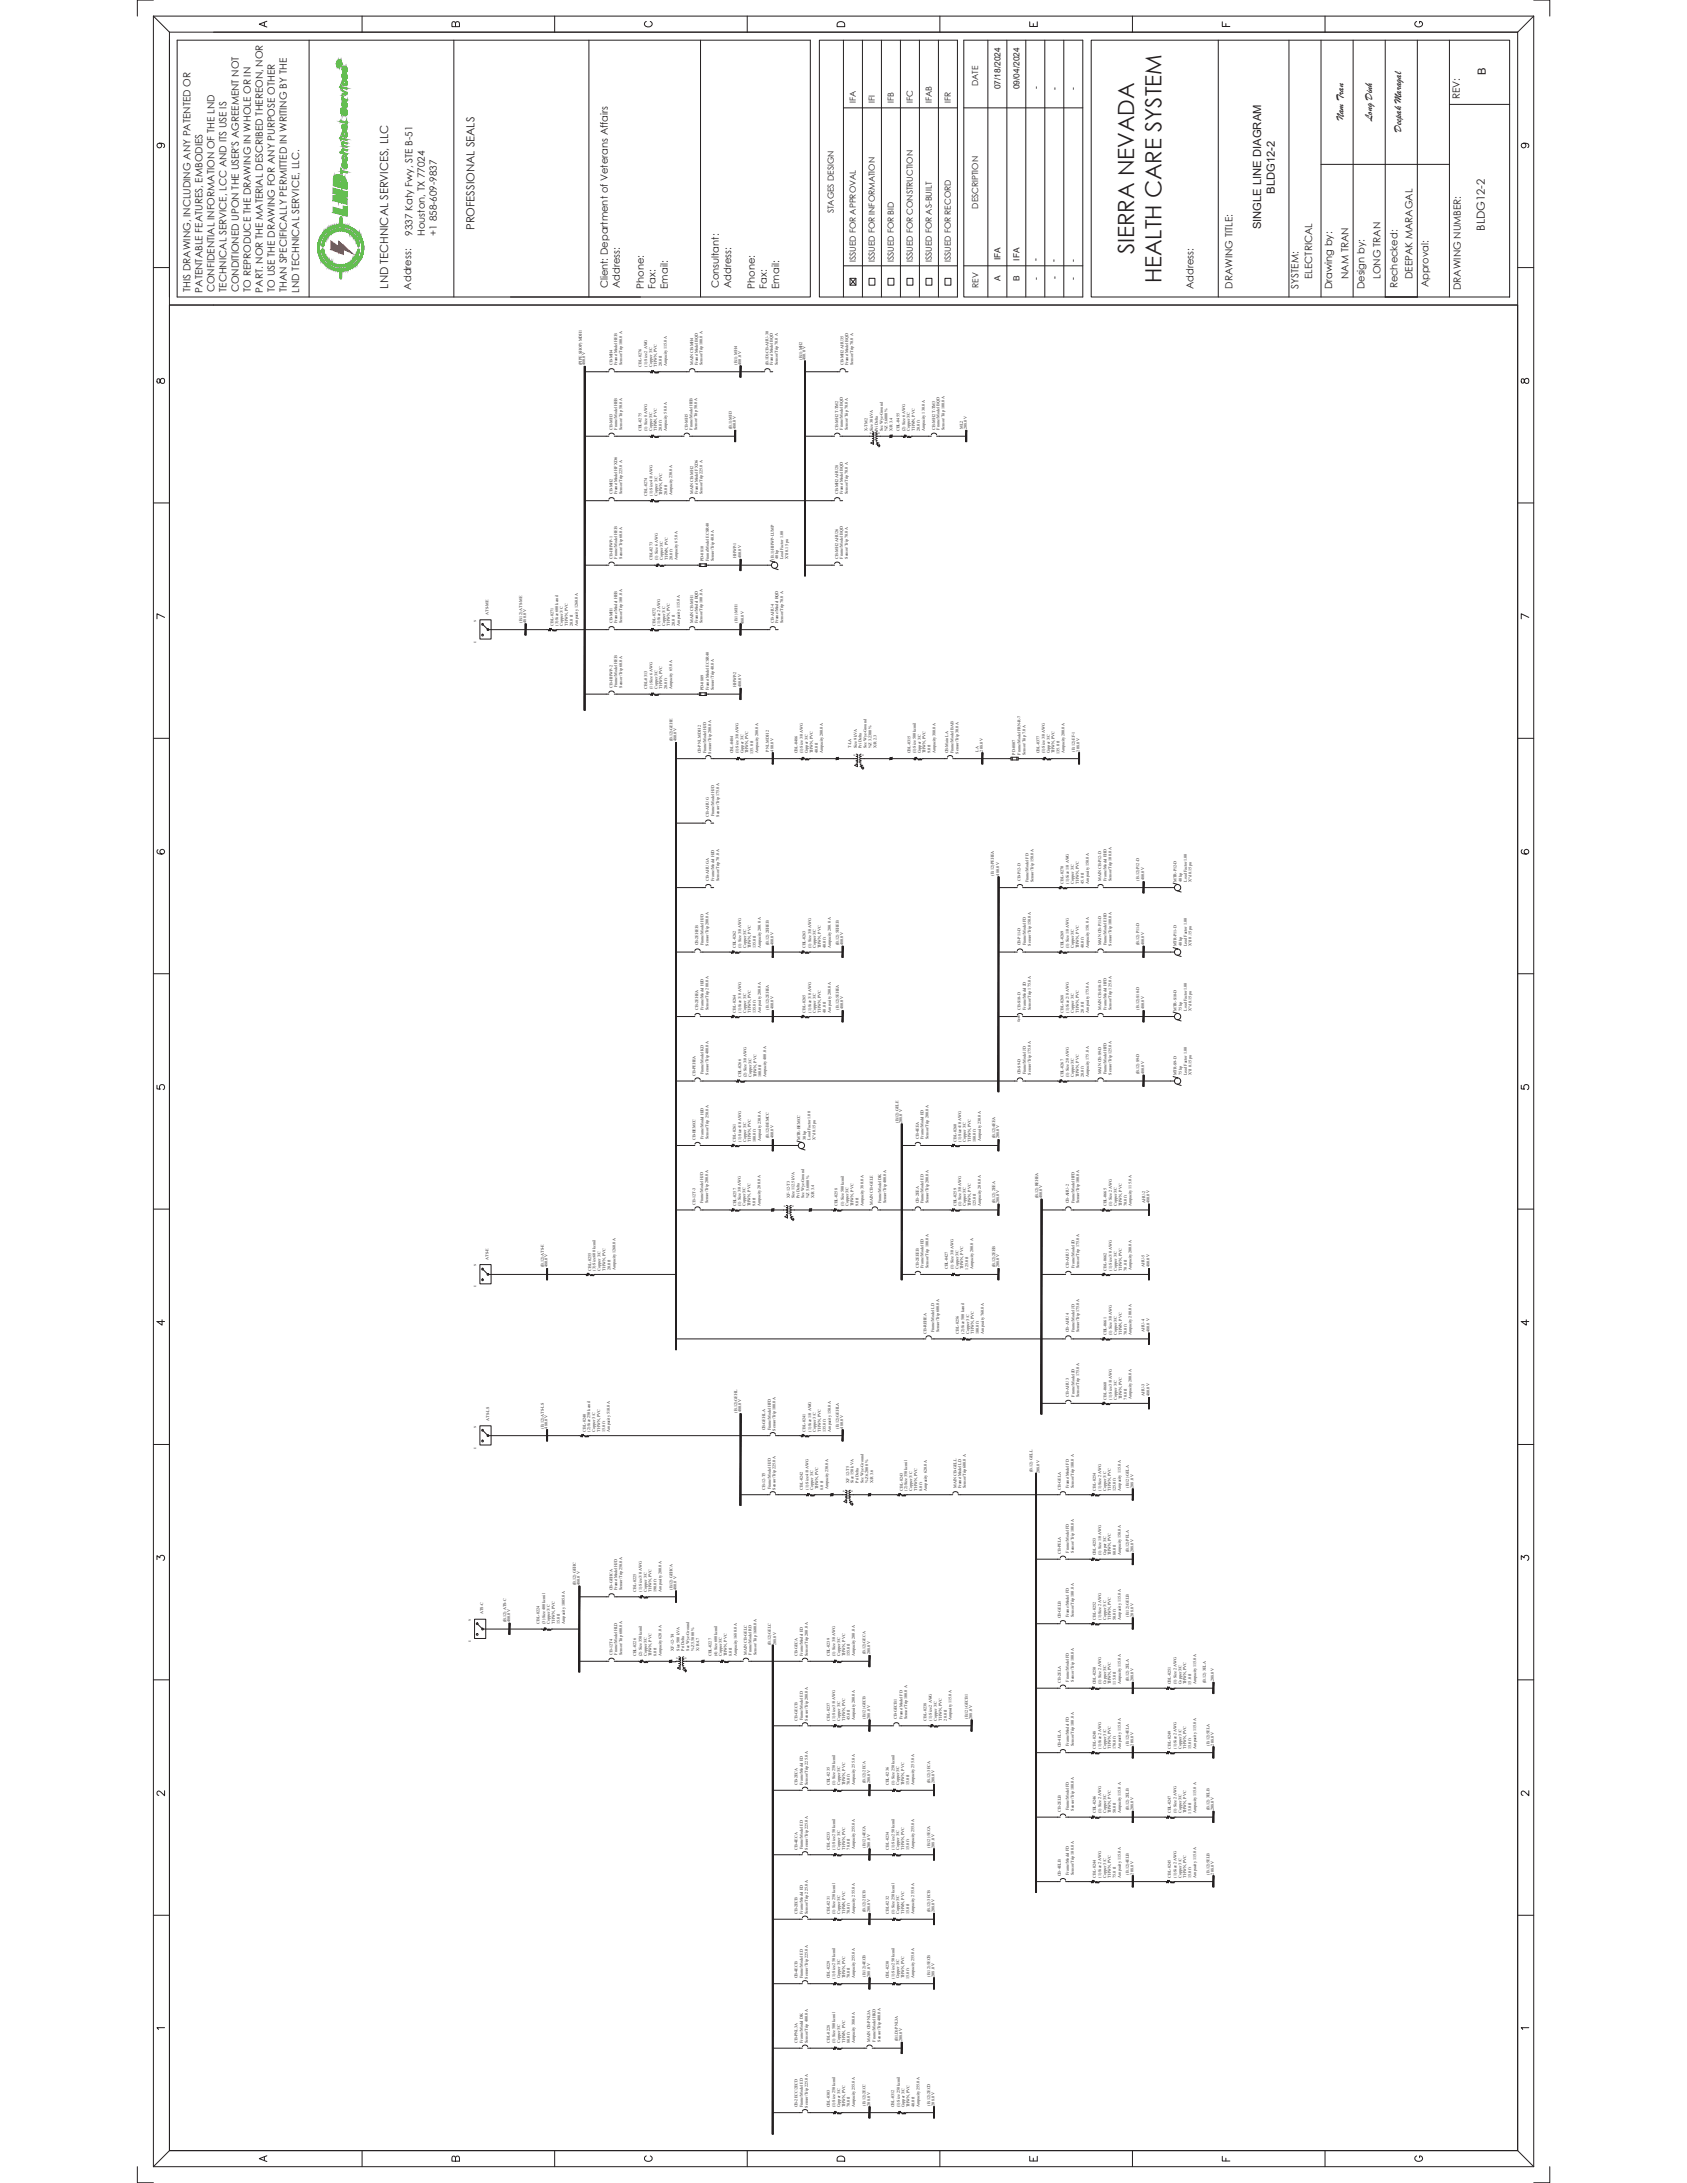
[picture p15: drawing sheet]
<svg xmlns="http://www.w3.org/2000/svg" width="216mm" height="279mm" viewBox="0 0 216 279" stroke-linecap="round" stroke-linejoin="round" font-family="sans-serif">
<defs><g id="words">
<g font-size="2.9" fill="#231f20">
<text x="145.2" y="32.6" transform="rotate(-90 145.2 32.6)">SIERRA NEVADA</text>
<text x="148.6" y="36.3" transform="rotate(-90 148.6 36.3)">HEALTH CARE SYSTEM</text>
</g>
<g font-size="1.4" fill="#231f20">
<text x="190.2" y="9.6" transform="rotate(-90 190.2 9.6)">B</text>
<text x="172" y="15.4" transform="rotate(-90 172 15.4)">Nam Tran</text>
<text x="175.6" y="15.5" transform="rotate(-90 175.6 15.5)">Long Dinh</text>
<text x="179.3" y="16.9" transform="rotate(-90 179.3 16.9)">Deepak Maragal</text>
<text x="60.7" y="29.4" transform="rotate(-90 60.7 29.4)">PROFESSIONAL SEALS</text>
<text x="161.4" y="29.3" transform="rotate(-90 161.4 29.3)">SINGLE LINE DIAGRAM</text>
<text x="163.1" y="24.8" transform="rotate(-90 163.1 24.8)">BLDG12-2</text>
<text x="190" y="29.5" transform="rotate(-90 190 29.5)">BLDG12-2</text>
<text x="49.7" y="36.9" transform="rotate(-90 49.7 36.9)">LND TECHNICAL SERVICES, LLC</text>
</g>
<g font-size="1.3" fill="#231f20">
<text x="186.8" y="12.7" transform="rotate(-90 186.8 12.7)">REV:</text>
<text x="52.8" y="30.2" transform="rotate(-90 52.8 30.2)">9337 Katy Fwy, STE B-51</text>
<text x="54.4" y="30.2" transform="rotate(-90 54.4 30.2)">Houston, TX 77024</text>
<text x="55.9" y="30.2" transform="rotate(-90 55.9 30.2)">+1 858-609-9837</text>
<text x="167.9" y="35.7" transform="rotate(-90 167.9 35.7)">ELECTRICAL</text>
<text x="172.6" y="35.7" transform="rotate(-90 172.6 35.7)">NAM TRAN</text>
<text x="176.7" y="35.7" transform="rotate(-90 176.7 35.7)">LONG TRAN</text>
<text x="180.8" y="35.7" transform="rotate(-90 180.8 35.7)">DEEPAK MARAGAL</text>
<text x="24.4" y="37.4" transform="rotate(-90 24.4 37.4)">THIS DRAWING, INCLUDING ANY PATENTED OR</text>
<text x="25.9" y="37.5" transform="rotate(-90 25.9 37.5)">PATENTABLE FEATURES, EMBODIES</text>
<text x="27.5" y="37.4" transform="rotate(-90 27.5 37.4)">CONFIDENTIAL INFORMATION OF THE LND</text>
<text x="29" y="37.4" transform="rotate(-90 29 37.4)">TECHNICAL SERVICE, LCC AND ITS USE IS</text>
<text x="30.5" y="37.4" transform="rotate(-90 30.5 37.4)">CONDITIONED UPON THE USER'S AGREEMENT NOT</text>
<text x="32.1" y="37.4" transform="rotate(-90 32.1 37.4)">TO REPRODUCE THE DRAWING IN WHOLE OR IN</text>
<text x="33.6" y="37.5" transform="rotate(-90 33.6 37.5)">PART. NOR THE MATERIAL DESCRIBED THEREON, NOR</text>
<text x="35.2" y="37.4" transform="rotate(-90 35.2 37.4)">TO USE THE DRAWING FOR ANY PURPOSE OTHER</text>
<text x="36.7" y="37.4" transform="rotate(-90 36.7 37.4)">THAN SPECIFICALLY PERMITTED IN WRITING BY THE</text>
<text x="38.3" y="37.5" transform="rotate(-90 38.3 37.5)">LND TECHNICAL SERVICE, LLC.</text>
<text x="52.6" y="37.1" transform="rotate(-90 52.6 37.1)">Address:</text>
<text x="77.8" y="36.9" transform="rotate(-90 77.8 36.9)">Client: Department of Veterans Affairs</text>
<text x="79.3" y="36.9" transform="rotate(-90 79.3 36.9)">Address:</text>
<text x="82.4" y="37" transform="rotate(-90 82.4 37)">Phone:</text>
<text x="83.9" y="37" transform="rotate(-90 83.9 37)">Fax:</text>
<text x="85.5" y="37" transform="rotate(-90 85.5 37)">Email:</text>
<text x="92" y="36.9" transform="rotate(-90 92 36.9)">Consultant:</text>
<text x="93.6" y="36.9" transform="rotate(-90 93.6 36.9)">Address:</text>
<text x="96.6" y="37" transform="rotate(-90 96.6 37)">Phone:</text>
<text x="98.1" y="37" transform="rotate(-90 98.1 37)">Fax:</text>
<text x="99.7" y="37" transform="rotate(-90 99.7 37)">Email:</text>
<text x="152.7" y="37" transform="rotate(-90 152.7 37)">Address:</text>
<text x="157.7" y="37" transform="rotate(-90 157.7 37)">DRAWING TITLE:</text>
<text x="166.2" y="36.9" transform="rotate(-90 166.2 36.9)">SYSTEM:</text>
<text x="170.5" y="37" transform="rotate(-90 170.5 37)">Drawing by:</text>
<text x="174.6" y="37" transform="rotate(-90 174.6 37)">Design by:</text>
<text x="178.8" y="36.9" transform="rotate(-90 178.8 36.9)">Rechecked:</text>
<text x="182.8" y="36.8" transform="rotate(-90 182.8 36.8)">Approval:</text>
<text x="187" y="37.1" transform="rotate(-90 187 37.1)">DRAWING NUMBER:</text>
</g>
<g font-size="1.1" fill="#231f20">
<text x="125.2" y="11" transform="rotate(-90 125.2 11)">DATE</text>
<text x="128" y="11.4" transform="rotate(-90 128 11.4)">07/18/2024</text>
<text x="130.5" y="11.4" transform="rotate(-90 130.5 11.4)">09/04/2024</text>
<text x="133" y="11.4" transform="rotate(-90 133 11.4)">-</text>
<text x="135.3" y="11.5" transform="rotate(-90 135.3 11.5)">-</text>
<text x="137.7" y="11.6" transform="rotate(-90 137.7 11.6)">-</text>
<text x="109.5" y="13.2" transform="rotate(-90 109.5 13.2)">IFA</text>
<text x="111.9" y="13.2" transform="rotate(-90 111.9 13.2)">IFI</text>
<text x="114.4" y="13.2" transform="rotate(-90 114.4 13.2)">IFB</text>
<text x="116.8" y="13.2" transform="rotate(-90 116.8 13.2)">IFC</text>
<text x="119.2" y="13.2" transform="rotate(-90 119.2 13.2)">IFAB</text>
<text x="121.7" y="13.2" transform="rotate(-90 121.7 13.2)">IFR</text>
<text x="106.7" y="27.3" transform="rotate(-90 106.7 27.3)">STAGES DESIGN</text>
<text x="125.2" y="26.7" transform="rotate(-90 125.2 26.7)">DESCRIPTION</text>
<text x="109.5" y="33.6" transform="rotate(-90 109.5 33.6)">ISSUED FOR APPROVAL</text>
<text x="111.9" y="33.6" transform="rotate(-90 111.9 33.6)">ISSUED FOR INFORMATION</text>
<text x="114.4" y="33.6" transform="rotate(-90 114.4 33.6)">ISSUED FOR BID</text>
<text x="116.8" y="33.6" transform="rotate(-90 116.8 33.6)">ISSUED FOR CONSTRUCTION</text>
<text x="119.2" y="33.6" transform="rotate(-90 119.2 33.6)">ISSUED FOR AS-BUILT</text>
<text x="121.7" y="33.6" transform="rotate(-90 121.7 33.6)">ISSUED FOR RECORD</text>
<text x="128" y="33.3" transform="rotate(-90 128 33.3)">IFA</text>
<text x="128" y="36" transform="rotate(-90 128 36)">A</text>
<text x="130.5" y="36" transform="rotate(-90 130.5 36)">B</text>
<text x="130.5" y="33.4" transform="rotate(-90 130.5 33.4)">IFA</text>
<text x="132.8" y="33.4" transform="rotate(-90 132.8 33.4)">-</text>
<text x="132.9" y="35.8" transform="rotate(-90 132.9 35.8)">-</text>
<text x="135.2" y="33.5" transform="rotate(-90 135.2 33.5)">-</text>
<text x="135.3" y="35.8" transform="rotate(-90 135.3 35.8)">-</text>
<text x="137.7" y="35.8" transform="rotate(-90 137.7 35.8)">-</text>
<text x="137.7" y="33.5" transform="rotate(-90 137.7 33.5)">-</text>
<text x="125.2" y="36.9" transform="rotate(-90 125.2 36.9)">REV</text>
</g>
<g font-size=".5" fill="#231f20">
<text x="74.4" y="46.7" transform="rotate(-90 74.4 46.7)">(PIPE SHOP) MDH1</text>
<text x="74.9" y="46.7" transform="rotate(-90 74.9 46.7)">480.0 V</text>
<text x="78.4" y="46.7" transform="rotate(-90 78.4 46.7)">CB-MH4</text>
<text x="79" y="46.7" transform="rotate(-90 79 46.7)">Frame/Model HEB</text>
<text x="79.6" y="46.8" transform="rotate(-90 79.6 46.8)">Sensor/Trip 100.0 A</text>
<text x="82.1" y="46.9" transform="rotate(-90 82.1 46.9)">CBL-0276</text>
<text x="82.8" y="46.9" transform="rotate(-90 82.8 46.9)">(1) Size 2 AWG</text>
<text x="83.4" y="46.9" transform="rotate(-90 83.4 46.9)">Copper 3/C</text>
<text x="84.1" y="46.9" transform="rotate(-90 84.1 46.9)">THWN, PVC</text>
<text x="84.7" y="46.9" transform="rotate(-90 84.7 46.9)">20.0 ft</text>
<text x="85.3" y="46.9" transform="rotate(-90 85.3 46.9)">Ampacity 115.0 A</text>
<text x="88.7" y="46.7" transform="rotate(-90 88.7 46.7)">MAIN CB-MH4</text>
<text x="89.3" y="46.7" transform="rotate(-90 89.3 46.7)">Frame/Model BQD</text>
<text x="89.9" y="46.8" transform="rotate(-90 89.9 46.8)">Sensor/Trip 100.0 A</text>
<text x="94.3" y="46.7" transform="rotate(-90 94.3 46.7)">(B.1) MH4</text>
<text x="94.8" y="46.7" transform="rotate(-90 94.8 46.7)">480.0 V</text>
<text x="98.3" y="46.7" transform="rotate(-90 98.3 46.7)">(B.1D) CB-AHU-30</text>
<text x="98.9" y="46.7" transform="rotate(-90 98.9 46.7)">Frame/Model BQD</text>
<text x="99.6" y="46.8" transform="rotate(-90 99.6 46.8)">Sensor/Trip 70.0 A</text>
<text x="102.6" y="46.1" transform="rotate(-90 102.6 46.1)">(B.1) MH2</text>
<text x="103.1" y="46" transform="rotate(-90 103.1 46)">480.0 V</text>
<text x="108" y="46.7" transform="rotate(-90 108 46.7)">CB-MH2 AHU35</text>
<text x="108.6" y="46.7" transform="rotate(-90 108.6 46.7)">Frame/Model BQD</text>
<text x="109.2" y="46.8" transform="rotate(-90 109.2 46.8)">Sensor/Trip 70.0 A</text>
<text x="78.4" y="55" transform="rotate(-90 78.4 55)">CB-MH3</text>
<text x="79" y="55" transform="rotate(-90 79 55)">Frame/Model HEB</text>
<text x="79.6" y="55" transform="rotate(-90 79.6 55)">Sensor/Trip 50.0 A</text>
<text x="82.1" y="55.2" transform="rotate(-90 82.1 55.2)">CBL-0275</text>
<text x="82.8" y="55.2" transform="rotate(-90 82.8 55.2)">(1) Size 8 AWG</text>
<text x="83.4" y="55.2" transform="rotate(-90 83.4 55.2)">Copper 3/C</text>
<text x="84.1" y="55.2" transform="rotate(-90 84.1 55.2)">THWN, PVC</text>
<text x="84.7" y="55.2" transform="rotate(-90 84.7 55.2)">20.0 ft</text>
<text x="85.3" y="55.1" transform="rotate(-90 85.3 55.1)">Ampacity 50.0 A</text>
<text x="88" y="55" transform="rotate(-90 88 55)">CB-MH5</text>
<text x="88.6" y="55" transform="rotate(-90 88.6 55)">Frame/Model HEB</text>
<text x="89.2" y="55" transform="rotate(-90 89.2 55)">Sensor/Trip 50.0 A</text>
<text x="93.7" y="54.9" transform="rotate(-90 93.7 54.9)">(B.1) MH3</text>
<text x="94.2" y="54.9" transform="rotate(-90 94.2 54.9)">480.0 V</text>
<text x="107.3" y="55" transform="rotate(-90 107.3 55)">CB-MH2 T-TM2</text>
<text x="107.9" y="55" transform="rotate(-90 107.9 55)">Frame/Model BQD</text>
<text x="108.5" y="55" transform="rotate(-90 108.5 55)">Sensor/Trip 70.0 A</text>
<text x="111" y="55.1" transform="rotate(-90 111 55.1)">X-TM2</text>
<text x="111.7" y="55.2" transform="rotate(-90 111.7 55.2)">Size 30 kVA</text>
<text x="112.3" y="55.2" transform="rotate(-90 112.3 55.2)">Pri Delta</text>
<text x="113" y="55.2" transform="rotate(-90 113 55.2)">Sec Wye-Ground</text>
<text x="113.6" y="55.2" transform="rotate(-90 113.6 55.2)">%Z 5.6000 %</text>
<text x="114.2" y="55.1" transform="rotate(-90 114.2 55.1)">X/R 3.4</text>
<text x="115.1" y="55.2" transform="rotate(-90 115.1 55.2)">CBL-0455</text>
<text x="115.8" y="55.2" transform="rotate(-90 115.8 55.2)">(2) Size 6 AWG</text>
<text x="116.5" y="55.2" transform="rotate(-90 116.5 55.2)">Copper 3/C</text>
<text x="117.1" y="55.2" transform="rotate(-90 117.1 55.2)">THWN, PVC</text>
<text x="117.7" y="55.2" transform="rotate(-90 117.7 55.2)">20.0 ft</text>
<text x="118.4" y="55.1" transform="rotate(-90 118.4 55.1)">Ampacity 130.0 A</text>
<text x="119.7" y="55" transform="rotate(-90 119.7 55)">CB-MH2 T-TM3</text>
<text x="120.2" y="55" transform="rotate(-90 120.2 55)">Frame/Model BQD</text>
<text x="120.9" y="55" transform="rotate(-90 120.9 55)">Sensor/Trip 100.0 A</text>
<text x="123.2" y="54.9" transform="rotate(-90 123.2 54.9)">ML2</text>
<text x="123.7" y="54.9" transform="rotate(-90 123.7 54.9)">208.0 V</text>
<text x="78.4" y="63.2" transform="rotate(-90 78.4 63.2)">CB-MH2</text>
<text x="79" y="63.2" transform="rotate(-90 79 63.2)">Frame/Model HFXD6</text>
<text x="79.6" y="63.3" transform="rotate(-90 79.6 63.3)">Sensor/Trip 225.0 A</text>
<text x="82.8" y="63.4" transform="rotate(-90 82.8 63.4)">CBL-0274</text>
<text x="83.5" y="63.4" transform="rotate(-90 83.5 63.4)">(1) Size 4/0 AWG</text>
<text x="84.1" y="63.4" transform="rotate(-90 84.1 63.4)">Copper 3/C</text>
<text x="84.8" y="63.4" transform="rotate(-90 84.8 63.4)">THWN, PVC</text>
<text x="85.4" y="63.4" transform="rotate(-90 85.4 63.4)">20.0 ft</text>
<text x="86" y="63.4" transform="rotate(-90 86 63.4)">Ampacity 230.0 A</text>
<text x="88.7" y="63.2" transform="rotate(-90 88.7 63.2)">MAIN CB-MH2</text>
<text x="89.3" y="63.2" transform="rotate(-90 89.3 63.2)">Frame/Model FXD6</text>
<text x="89.9" y="63.3" transform="rotate(-90 89.9 63.3)">Sensor/Trip 225.0 A</text>
<text x="107.3" y="63.2" transform="rotate(-90 107.3 63.2)">CB-MH2 AHU28</text>
<text x="107.9" y="63.2" transform="rotate(-90 107.9 63.2)">Frame/Model BQD</text>
<text x="108.5" y="63.3" transform="rotate(-90 108.5 63.3)">Sensor/Trip 70.0 A</text>
<text x="78.4" y="71.5" transform="rotate(-90 78.4 71.5)">CB-HHWP-1</text>
<text x="79" y="71.5" transform="rotate(-90 79 71.5)">Frame/Model HEB</text>
<text x="79.6" y="71.5" transform="rotate(-90 79.6 71.5)">Sensor/Trip 60.0 A</text>
<text x="83.5" y="71.7" transform="rotate(-90 83.5 71.7)">CBL-0273</text>
<text x="84.2" y="71.7" transform="rotate(-90 84.2 71.7)">(1) Size 6 AWG</text>
<text x="84.8" y="71.7" transform="rotate(-90 84.8 71.7)">Copper 3/C</text>
<text x="85.4" y="71.7" transform="rotate(-90 85.4 71.7)">THWN, PVC</text>
<text x="86.1" y="71.7" transform="rotate(-90 86.1 71.7)">20.0 ft</text>
<text x="86.7" y="71.7" transform="rotate(-90 86.7 71.7)">Ampacity 65.0 A</text>
<text x="90" y="71.8" transform="rotate(-90 90 71.8)">PD-0810</text>
<text x="90.7" y="71.8" transform="rotate(-90 90.7 71.8)">Frame/Model ECSR40</text>
<text x="91.4" y="71.9" transform="rotate(-90 91.4 71.9)">Sensor/Trip 40.0 A</text>
<text x="94.2" y="71.4" transform="rotate(-90 94.2 71.4)">HHWP-1</text>
<text x="94.8" y="71.4" transform="rotate(-90 94.8 71.4)">480.0 V</text>
<text x="99" y="71.6" transform="rotate(-90 99 71.6)">(B.1) HHWP-LUMP</text>
<text x="99.6" y="71.6" transform="rotate(-90 99.6 71.6)">40 hp</text>
<text x="100.2" y="71.6" transform="rotate(-90 100.2 71.6)">Load Factor 1.00</text>
<text x="100.9" y="71.6" transform="rotate(-90 100.9 71.6)">X&quot;d 0.15 pu</text>
<text x="107.3" y="71.5" transform="rotate(-90 107.3 71.5)">CB-MH2 AHU26</text>
<text x="107.9" y="71.5" transform="rotate(-90 107.9 71.5)">Frame/Model BQD</text>
<text x="108.5" y="71.5" transform="rotate(-90 108.5 71.5)">Sensor/Trip 70.0 A</text>
<text x="62.5" y="78.7" transform="rotate(-90 62.5 78.7)">ATS-ME</text>
<text x="66.8" y="79.7" transform="rotate(-90 66.8 79.7)">(B.12) ATS-ME</text>
<text x="67.3" y="79.7" transform="rotate(-90 67.3 79.7)">480.0 V</text>
<text x="70.8" y="80.1" transform="rotate(-90 70.8 80.1)">CBL-0271</text>
<text x="71.4" y="80.1" transform="rotate(-90 71.4 80.1)">(3) Size 600 kcmil</text>
<text x="72" y="80.1" transform="rotate(-90 72 80.1)">Copper 3/C</text>
<text x="72.7" y="80.1" transform="rotate(-90 72.7 80.1)">THWN, PVC</text>
<text x="73.3" y="80.1" transform="rotate(-90 73.3 80.1)">20.0 ft</text>
<text x="73.9" y="80.1" transform="rotate(-90 73.9 80.1)">Ampacity 1260.0 A</text>
<text x="78.4" y="79.8" transform="rotate(-90 78.4 79.8)">CB-MH1</text>
<text x="79" y="79.7" transform="rotate(-90 79 79.7)">Frame/Model HEB</text>
<text x="79.6" y="79.8" transform="rotate(-90 79.6 79.8)">Sensor/Trip 100.0 A</text>
<text x="83.9" y="80.1" transform="rotate(-90 83.9 80.1)">CBL-0272</text>
<text x="84.5" y="80.1" transform="rotate(-90 84.5 80.1)">(1) Size 2 AWG</text>
<text x="85.1" y="80.1" transform="rotate(-90 85.1 80.1)">Copper 3/C</text>
<text x="85.7" y="80.1" transform="rotate(-90 85.7 80.1)">THWN, PVC</text>
<text x="86.4" y="80.1" transform="rotate(-90 86.4 80.1)">20.0 ft</text>
<text x="87" y="80.1" transform="rotate(-90 87 80.1)">Ampacity 115.0 A</text>
<text x="88.7" y="79.7" transform="rotate(-90 88.7 79.7)">MAIN CB-MH1</text>
<text x="89.3" y="79.7" transform="rotate(-90 89.3 79.7)">Frame/Model BQD</text>
<text x="89.9" y="79.8" transform="rotate(-90 89.9 79.8)">Sensor/Trip 100.0 A</text>
<text x="94.4" y="79.7" transform="rotate(-90 94.4 79.7)">(B.1) MH1</text>
<text x="95.2" y="79.9" transform="rotate(-90 95.2 79.9)">480.0 V</text>
<text x="99" y="79.8" transform="rotate(-90 99 79.8)">CB-AHU-4</text>
<text x="99.6" y="79.7" transform="rotate(-90 99.6 79.7)">Frame/Model BQD</text>
<text x="100.2" y="79.8" transform="rotate(-90 100.2 79.8)">Sensor/Trip 70.0 A</text>
<text x="78.4" y="88" transform="rotate(-90 78.4 88)">CB-HHWP-2</text>
<text x="79" y="88" transform="rotate(-90 79 88)">Frame/Model HEB</text>
<text x="79.6" y="88" transform="rotate(-90 79.6 88)">Sensor/Trip 60.0 A</text>
<text x="82.8" y="88.2" transform="rotate(-90 82.8 88.2)">CBL-0313</text>
<text x="83.5" y="88.2" transform="rotate(-90 83.5 88.2)">(1) Size 6 AWG</text>
<text x="84.1" y="88.2" transform="rotate(-90 84.1 88.2)">Copper 3/C</text>
<text x="84.8" y="88.2" transform="rotate(-90 84.8 88.2)">THWN, PVC</text>
<text x="85.4" y="88.2" transform="rotate(-90 85.4 88.2)">20.0 ft</text>
<text x="86" y="88.2" transform="rotate(-90 86 88.2)">Ampacity 65.0 A</text>
<text x="90" y="88.3" transform="rotate(-90 90 88.3)">PD-0809</text>
<text x="90.7" y="88.3" transform="rotate(-90 90.7 88.3)">Frame/Model ECSR40</text>
<text x="91.4" y="88.4" transform="rotate(-90 91.4 88.4)">Sensor/Trip 40.0 A</text>
<text x="94.2" y="87.9" transform="rotate(-90 94.2 87.9)">HHWP-2</text>
<text x="94.8" y="87.9" transform="rotate(-90 94.8 87.9)">480.0 V</text>
<text x="86.1" y="94.9" transform="rotate(-90 86.1 94.9)">(B.12) GEHE</text>
<text x="86.6" y="94.9" transform="rotate(-90 86.6 94.9)">480.0 V</text>
<text x="108.9" y="95.7" transform="rotate(-90 108.9 95.7)">T-LA</text>
<text x="109.6" y="95.8" transform="rotate(-90 109.6 95.8)">Size 9 kVA</text>
<text x="110.3" y="95.7" transform="rotate(-90 110.3 95.7)">Pri Delta</text>
<text x="110.9" y="95.8" transform="rotate(-90 110.9 95.8)">Sec Wye-Ground</text>
<text x="111.5" y="95.7" transform="rotate(-90 111.5 95.7)">%Z 3.2300 %</text>
<text x="112.2" y="95.7" transform="rotate(-90 112.2 95.7)">X/R 2.3</text>
<text x="89.7" y="96.4" transform="rotate(-90 89.7 96.4)">CB-PNL MDH 2</text>
<text x="90.4" y="96.4" transform="rotate(-90 90.4 96.4)">Frame/Model HJD</text>
<text x="91" y="96.4" transform="rotate(-90 91 96.4)">Sensor/Trip 200.0 A</text>
<text x="93.8" y="96.4" transform="rotate(-90 93.8 96.4)">CBL-0484</text>
<text x="94.5" y="96.4" transform="rotate(-90 94.5 96.4)">(1) Size 3/0 AWG</text>
<text x="95.1" y="96.4" transform="rotate(-90 95.1 96.4)">Copper 3/C</text>
<text x="95.8" y="96.4" transform="rotate(-90 95.8 96.4)">THWN, PVC</text>
<text x="96.4" y="96.5" transform="rotate(-90 96.4 96.5)">135.0 ft</text>
<text x="97" y="96.4" transform="rotate(-90 97 96.4)">Ampacity 200.0 A</text>
<text x="98.4" y="96.2" transform="rotate(-90 98.4 96.2)">PNL MDH 2</text>
<text x="99" y="96.2" transform="rotate(-90 99 96.2)">480.0 V</text>
<text x="102.1" y="96.4" transform="rotate(-90 102.1 96.4)">CBL-0486</text>
<text x="102.8" y="96.4" transform="rotate(-90 102.8 96.4)">(1) Size 3/0 AWG</text>
<text x="103.4" y="96.4" transform="rotate(-90 103.4 96.4)">Copper 3/C</text>
<text x="104" y="96.4" transform="rotate(-90 104 96.4)">THWN, PVC</text>
<text x="104.6" y="96.4" transform="rotate(-90 104.6 96.4)">40.0 ft</text>
<text x="105.3" y="96.4" transform="rotate(-90 105.3 96.4)">Ampacity 200.0 A</text>
<text x="116.5" y="96.4" transform="rotate(-90 116.5 96.4)">CBL-0315</text>
<text x="117.2" y="96.4" transform="rotate(-90 117.2 96.4)">(1) Size 500 kcmil</text>
<text x="117.8" y="96.4" transform="rotate(-90 117.8 96.4)">Copper 3/C</text>
<text x="118.5" y="96.4" transform="rotate(-90 118.5 96.4)">THWN, PVC</text>
<text x="119.1" y="96.4" transform="rotate(-90 119.1 96.4)">9.0 ft</text>
<text x="119.7" y="96.4" transform="rotate(-90 119.7 96.4)">Ampacity 380.0 A</text>
<text x="121.3" y="96.4" transform="rotate(-90 121.3 96.4)">CB-Main LA</text>
<text x="122" y="96.4" transform="rotate(-90 122 96.4)">Frame/Model BAB</text>
<text x="122.6" y="96.4" transform="rotate(-90 122.6 96.4)">Sensor/Trip 30.0 A</text>
<text x="125.2" y="96.2" transform="rotate(-90 125.2 96.2)">LA</text>
<text x="125.8" y="96.2" transform="rotate(-90 125.8 96.2)">208.0 V</text>
<text x="129.9" y="96.6" transform="rotate(-90 129.9 96.6)">PD-0807</text>
<text x="130.6" y="96.6" transform="rotate(-90 130.6 96.6)">Frame/Model FRN-R-7</text>
<text x="131.2" y="96.6" transform="rotate(-90 131.2 96.6)">Sensor/Trip 7.0 A</text>
<text x="133" y="96.4" transform="rotate(-90 133 96.4)">CBL-0377</text>
<text x="133.7" y="96.4" transform="rotate(-90 133.7 96.4)">(1) Size 3/0 AWG</text>
<text x="134.3" y="96.4" transform="rotate(-90 134.3 96.4)">Copper 3/C</text>
<text x="135" y="96.4" transform="rotate(-90 135 96.4)">THWN, PVC</text>
<text x="135.6" y="96.5" transform="rotate(-90 135.6 96.5)">135.0 ft</text>
<text x="136.2" y="96.4" transform="rotate(-90 136.2 96.4)">Ampacity 200.0 A</text>
<text x="137.5" y="96.2" transform="rotate(-90 137.5 96.2)">(B.12) EF-1</text>
<text x="138.2" y="96.2" transform="rotate(-90 138.2 96.2)">208.0 V</text>
<text x="90.7" y="104.5" transform="rotate(-90 90.7 104.5)">CB-AHU G</text>
<text x="91.4" y="104.5" transform="rotate(-90 91.4 104.5)">Frame/Model HJD</text>
<text x="92" y="104.5" transform="rotate(-90 92 104.5)">Sensor/Trip 175.0 A</text>
<text x="90.7" y="112.8" transform="rotate(-90 90.7 112.8)">CB-AHU GA</text>
<text x="91.4" y="112.7" transform="rotate(-90 91.4 112.7)">Frame/Model HJD</text>
<text x="92" y="112.8" transform="rotate(-90 92 112.8)">Sensor/Trip 70.0 A</text>
<text x="127.2" y="112.1" transform="rotate(-90 127.2 112.1)">(B.12) PEHEA</text>
<text x="127.9" y="112.1" transform="rotate(-90 127.9 112.1)">480.0 V</text>
<text x="130.6" y="112.8" transform="rotate(-90 130.6 112.8)">CB-P12-D</text>
<text x="131.6" y="112.9" transform="rotate(-90 131.6 112.9)">Frame/Model FD</text>
<text x="132.3" y="112.9" transform="rotate(-90 132.3 112.9)">Sensor/Trip 150.0 A</text>
<text x="136.1" y="113.1" transform="rotate(-90 136.1 113.1)">CBL-0270</text>
<text x="136.8" y="113.1" transform="rotate(-90 136.8 113.1)">(1) Size 1/0 AWG</text>
<text x="137.4" y="113.1" transform="rotate(-90 137.4 113.1)">Copper 3/C</text>
<text x="138.1" y="113.1" transform="rotate(-90 138.1 113.1)">THWN, PVC</text>
<text x="138.7" y="113.1" transform="rotate(-90 138.7 113.1)">45.0 ft</text>
<text x="139.3" y="113.1" transform="rotate(-90 139.3 113.1)">Ampacity 150.0 A</text>
<text x="140.9" y="112.7" transform="rotate(-90 140.9 112.7)">MAIN CB-P12-D</text>
<text x="141.6" y="112.7" transform="rotate(-90 141.6 112.7)">Frame/Model EHD</text>
<text x="142.2" y="112.8" transform="rotate(-90 142.2 112.8)">Sensor/Trip 100.0 A</text>
<text x="145.8" y="112.7" transform="rotate(-90 145.8 112.7)">(B.12) P12-D</text>
<text x="146.4" y="112.7" transform="rotate(-90 146.4 112.7)">480.0 V</text>
<text x="150.6" y="112.9" transform="rotate(-90 150.6 112.9)">MTR-P12-D</text>
<text x="151.2" y="112.9" transform="rotate(-90 151.2 112.9)">40 hp</text>
<text x="151.9" y="112.9" transform="rotate(-90 151.9 112.9)">Load Factor 1.00</text>
<text x="152.5" y="112.9" transform="rotate(-90 152.5 112.9)">X&quot;d 0.15 pu</text>
<text x="89.3" y="121" transform="rotate(-90 89.3 121)">CB-2EHEB</text>
<text x="90" y="121" transform="rotate(-90 90 121)">Frame/Model HJD</text>
<text x="90.7" y="121" transform="rotate(-90 90.7 121)">Sensor/Trip 200.0 A</text>
<text x="94.2" y="121.4" transform="rotate(-90 94.2 121.4)">CBL-0262</text>
<text x="94.8" y="121.4" transform="rotate(-90 94.8 121.4)">(1) Size 3/0 AWG</text>
<text x="95.5" y="121.4" transform="rotate(-90 95.5 121.4)">Copper 3/C</text>
<text x="96.1" y="121.4" transform="rotate(-90 96.1 121.4)">THWN, PVC</text>
<text x="96.7" y="121.4" transform="rotate(-90 96.7 121.4)">135.0 ft</text>
<text x="97.4" y="121.3" transform="rotate(-90 97.4 121.3)">Ampacity 200.0 A</text>
<text x="98.4" y="121" transform="rotate(-90 98.4 121)">(B.12) 2EHEB</text>
<text x="99" y="120.9" transform="rotate(-90 99 120.9)">480.0 V</text>
<text x="103.1" y="121.4" transform="rotate(-90 103.1 121.4)">CBL-0263</text>
<text x="103.8" y="121.4" transform="rotate(-90 103.8 121.4)">(1) Size 3/0 AWG</text>
<text x="104.4" y="121.4" transform="rotate(-90 104.4 121.4)">Copper 3/C</text>
<text x="105" y="121.4" transform="rotate(-90 105 121.4)">THWN, PVC</text>
<text x="105.7" y="121.3" transform="rotate(-90 105.7 121.3)">40.0 ft</text>
<text x="106.3" y="121.3" transform="rotate(-90 106.3 121.3)">Ampacity 200.0 A</text>
<text x="107.3" y="121" transform="rotate(-90 107.3 121)">(B.12) 5EHEB</text>
<text x="107.9" y="120.9" transform="rotate(-90 107.9 120.9)">480.0 V</text>
<text x="130.6" y="121" transform="rotate(-90 130.6 121)">CB-P11-D</text>
<text x="131.3" y="121" transform="rotate(-90 131.3 121)">Frame/Model FD</text>
<text x="131.9" y="121" transform="rotate(-90 131.9 121)">Sensor/Trip 150.0 A</text>
<text x="136.1" y="121.4" transform="rotate(-90 136.1 121.4)">CBL-0269</text>
<text x="136.8" y="121.4" transform="rotate(-90 136.8 121.4)">(1) Size 1/0 AWG</text>
<text x="137.4" y="121.4" transform="rotate(-90 137.4 121.4)">Copper 3/C</text>
<text x="138.1" y="121.4" transform="rotate(-90 138.1 121.4)">THWN, PVC</text>
<text x="138.7" y="121.3" transform="rotate(-90 138.7 121.3)">40.0 ft</text>
<text x="139.3" y="121.3" transform="rotate(-90 139.3 121.3)">Ampacity 150.0 A</text>
<text x="140.9" y="121" transform="rotate(-90 140.9 121)">MAIN CB-P11-D</text>
<text x="141.6" y="121" transform="rotate(-90 141.6 121)">Frame/Model EHD</text>
<text x="142.2" y="121" transform="rotate(-90 142.2 121)">Sensor/Trip 100.0 A</text>
<text x="145.8" y="121" transform="rotate(-90 145.8 121)">(B.12) P11-D</text>
<text x="146.4" y="120.9" transform="rotate(-90 146.4 120.9)">480.0 V</text>
<text x="150.6" y="121.1" transform="rotate(-90 150.6 121.1)">MTR-P11-D</text>
<text x="151.2" y="121.1" transform="rotate(-90 151.2 121.1)">40 hp</text>
<text x="151.9" y="121.1" transform="rotate(-90 151.9 121.1)">Load Factor 1.00</text>
<text x="152.5" y="121.1" transform="rotate(-90 152.5 121.1)">X&quot;d 0.15 pu</text>
<text x="89.3" y="129.3" transform="rotate(-90 89.3 129.3)">CB-2EHEA</text>
<text x="90" y="129.3" transform="rotate(-90 90 129.3)">Frame/Model HJD</text>
<text x="90.7" y="129.3" transform="rotate(-90 90.7 129.3)">Sensor/Trip 200.0 A</text>
<text x="94.2" y="129.6" transform="rotate(-90 94.2 129.6)">CBL-0264</text>
<text x="94.8" y="129.6" transform="rotate(-90 94.8 129.6)">(1) Size 3/0 AWG</text>
<text x="95.5" y="129.6" transform="rotate(-90 95.5 129.6)">Copper 3/C</text>
<text x="96.1" y="129.6" transform="rotate(-90 96.1 129.6)">THWN, PVC</text>
<text x="96.7" y="129.7" transform="rotate(-90 96.7 129.7)">135.0 ft</text>
<text x="97.4" y="129.6" transform="rotate(-90 97.4 129.6)">Ampacity 200.0 A</text>
<text x="98.4" y="129.2" transform="rotate(-90 98.4 129.2)">(B.12) 2EHEA</text>
<text x="99" y="129.2" transform="rotate(-90 99 129.2)">480.0 V</text>
<text x="103.1" y="129.6" transform="rotate(-90 103.1 129.6)">CBL-0265</text>
<text x="103.8" y="129.6" transform="rotate(-90 103.8 129.6)">(1) Size 3/0 AWG</text>
<text x="104.4" y="129.6" transform="rotate(-90 104.4 129.6)">Copper 3/C</text>
<text x="105" y="129.6" transform="rotate(-90 105 129.6)">THWN, PVC</text>
<text x="105.7" y="129.6" transform="rotate(-90 105.7 129.6)">40.0 ft</text>
<text x="106.3" y="129.6" transform="rotate(-90 106.3 129.6)">Ampacity 200.0 A</text>
<text x="107.3" y="129.2" transform="rotate(-90 107.3 129.2)">(B.12) 5EHEA</text>
<text x="107.9" y="129.2" transform="rotate(-90 107.9 129.2)">480.0 V</text>
<text x="130.6" y="129.3" transform="rotate(-90 130.6 129.3)">CB-S10-D</text>
<text x="131.3" y="129.3" transform="rotate(-90 131.3 129.3)">Frame/Model JD</text>
<text x="131.9" y="129.3" transform="rotate(-90 131.9 129.3)">Sensor/Trip 175.0 A</text>
<text x="136.1" y="129.6" transform="rotate(-90 136.1 129.6)">CBL-0268</text>
<text x="136.8" y="129.6" transform="rotate(-90 136.8 129.6)">(1) Size 2/0 AWG</text>
<text x="137.4" y="129.6" transform="rotate(-90 137.4 129.6)">Copper 3/C</text>
<text x="138.1" y="129.6" transform="rotate(-90 138.1 129.6)">THWN, PVC</text>
<text x="138.7" y="129.6" transform="rotate(-90 138.7 129.6)">20.0 ft</text>
<text x="139.3" y="129.6" transform="rotate(-90 139.3 129.6)">Ampacity 175.0 A</text>
<text x="140.9" y="129.3" transform="rotate(-90 140.9 129.3)">MAIN CB-S10-D</text>
<text x="141.6" y="129.3" transform="rotate(-90 141.6 129.3)">Frame/Model HFD</text>
<text x="142.2" y="129.3" transform="rotate(-90 142.2 129.3)">Sensor/Trip 125.0 A</text>
<text x="145.8" y="129.2" transform="rotate(-90 145.8 129.2)">(B.12) S10-D</text>
<text x="146.4" y="129.2" transform="rotate(-90 146.4 129.2)">480.0 V</text>
<text x="150.6" y="129.4" transform="rotate(-90 150.6 129.4)">MTR-S10-D</text>
<text x="151.2" y="129.4" transform="rotate(-90 151.2 129.4)">75 hp</text>
<text x="151.9" y="129.4" transform="rotate(-90 151.9 129.4)">Load Factor 1.00</text>
<text x="152.5" y="129.4" transform="rotate(-90 152.5 129.4)">X&quot;d 0.15 pu</text>
<text x="89" y="137.7" transform="rotate(-90 89 137.7)">CB-PEHEA</text>
<text x="90" y="137.5" transform="rotate(-90 90 137.5)">Frame/Model KD</text>
<text x="90.7" y="137.5" transform="rotate(-90 90.7 137.5)">Sensor/Trip 400.0 A</text>
<text x="94.8" y="137.9" transform="rotate(-90 94.8 137.9)">CBL-0266</text>
<text x="95.5" y="137.9" transform="rotate(-90 95.5 137.9)">(2) Size 3/0 AWG</text>
<text x="96.2" y="137.9" transform="rotate(-90 96.2 137.9)">Copper 3/C</text>
<text x="96.8" y="137.9" transform="rotate(-90 96.8 137.9)">THWN, PVC</text>
<text x="97.4" y="137.9" transform="rotate(-90 97.4 137.9)">100.0 ft</text>
<text x="98.1" y="137.8" transform="rotate(-90 98.1 137.8)">Ampacity 400.0 A</text>
<text x="130.6" y="137.5" transform="rotate(-90 130.6 137.5)">CB-S9-D</text>
<text x="131.3" y="137.5" transform="rotate(-90 131.3 137.5)">Frame/Model JD</text>
<text x="131.9" y="137.5" transform="rotate(-90 131.9 137.5)">Sensor/Trip 175.0 A</text>
<text x="136.1" y="137.9" transform="rotate(-90 136.1 137.9)">CBL-0267</text>
<text x="136.8" y="137.9" transform="rotate(-90 136.8 137.9)">(1) Size 2/0 AWG</text>
<text x="137.4" y="137.9" transform="rotate(-90 137.4 137.9)">Copper 3/C</text>
<text x="138.1" y="137.9" transform="rotate(-90 138.1 137.9)">THWN, PVC</text>
<text x="138.7" y="137.9" transform="rotate(-90 138.7 137.9)">20.0 ft</text>
<text x="139.3" y="137.8" transform="rotate(-90 139.3 137.8)">Ampacity 175.0 A</text>
<text x="140.9" y="137.5" transform="rotate(-90 140.9 137.5)">MAIN CB-S9-D</text>
<text x="141.6" y="137.5" transform="rotate(-90 141.6 137.5)">Frame/Model HFD</text>
<text x="142.2" y="137.5" transform="rotate(-90 142.2 137.5)">Sensor/Trip 125.0 A</text>
<text x="145.8" y="137.5" transform="rotate(-90 145.8 137.5)">(B.12) S9-D</text>
<text x="146.4" y="137.4" transform="rotate(-90 146.4 137.4)">480.0 V</text>
<text x="150.6" y="137.6" transform="rotate(-90 150.6 137.6)">MTR-S9-D</text>
<text x="151.2" y="137.6" transform="rotate(-90 151.2 137.6)">75 hp</text>
<text x="151.9" y="137.6" transform="rotate(-90 151.9 137.6)">Load Factor 1.00</text>
<text x="152.5" y="137.6" transform="rotate(-90 152.5 137.6)">X&quot;d 0.15 pu</text>
<text x="115" y="143.7" transform="rotate(-90 115 143.7)">(B.12) GELE</text>
<text x="115.5" y="143.7" transform="rotate(-90 115.5 143.7)">208.0 V</text>
<text x="89" y="145.9" transform="rotate(-90 89 145.9)">CB-BEMCC</text>
<text x="90" y="145.8" transform="rotate(-90 90 145.8)">Frame/Model HJD</text>
<text x="90.7" y="145.8" transform="rotate(-90 90.7 145.8)">Sensor/Trip 250.0 A</text>
<text x="94.2" y="146.1" transform="rotate(-90 94.2 146.1)">CBL-0261</text>
<text x="94.8" y="146.1" transform="rotate(-90 94.8 146.1)">(1) Size 4/0 AWG</text>
<text x="95.5" y="146.1" transform="rotate(-90 95.5 146.1)">Copper 3/C</text>
<text x="96.1" y="146.1" transform="rotate(-90 96.1 146.1)">THWN, PVC</text>
<text x="96.7" y="146.2" transform="rotate(-90 96.7 146.2)">100.0 ft</text>
<text x="97.4" y="146.1" transform="rotate(-90 97.4 146.1)">Ampacity 230.0 A</text>
<text x="98.4" y="145.7" transform="rotate(-90 98.4 145.7)">(B.12) BEMCC</text>
<text x="99" y="145.7" transform="rotate(-90 99 145.7)">480.0 V</text>
<text x="102.4" y="145.9" transform="rotate(-90 102.4 145.9)">MTR-BEMCC</text>
<text x="103.1" y="145.9" transform="rotate(-90 103.1 145.9)">30 hp</text>
<text x="103.7" y="145.9" transform="rotate(-90 103.7 145.9)">Load Factor 1.00</text>
<text x="104.4" y="145.9" transform="rotate(-90 104.4 145.9)">X&quot;d 0.15 pu</text>
<text x="117.6" y="145.8" transform="rotate(-90 117.6 145.8)">CB-4EEA</text>
<text x="118.2" y="145.8" transform="rotate(-90 118.2 145.8)">Frame/Model ED</text>
<text x="118.8" y="145.8" transform="rotate(-90 118.8 145.8)">Sensor/Trip 200.0 A</text>
<text x="122.4" y="146.1" transform="rotate(-90 122.4 146.1)">CBL-0260</text>
<text x="123" y="146.1" transform="rotate(-90 123 146.1)">(1) Size 4/0 AWG</text>
<text x="123.6" y="146.1" transform="rotate(-90 123.6 146.1)">Copper 3/C</text>
<text x="124.2" y="146.1" transform="rotate(-90 124.2 146.1)">THWN, PVC</text>
<text x="124.9" y="146.2" transform="rotate(-90 124.9 146.2)">180.0 ft</text>
<text x="125.5" y="146.1" transform="rotate(-90 125.5 146.1)">Ampacity 230.0 A</text>
<text x="127.4" y="145.7" transform="rotate(-90 127.4 145.7)">(B.12) 4EEA</text>
<text x="127.9" y="145.7" transform="rotate(-90 127.9 145.7)">208.0 V</text>
<text x="89" y="154.2" transform="rotate(-90 89 154.2)">CB-12T-3</text>
<text x="90" y="154" transform="rotate(-90 90 154)">Frame/Model HJD</text>
<text x="90.6" y="154" transform="rotate(-90 90.6 154)">Sensor/Trip 200.0 A</text>
<text x="94.2" y="154.4" transform="rotate(-90 94.2 154.4)">CBL-0257</text>
<text x="94.8" y="154.4" transform="rotate(-90 94.8 154.4)">(1) Size 3/0 AWG</text>
<text x="95.4" y="154.4" transform="rotate(-90 95.4 154.4)">Copper 3/C</text>
<text x="96" y="154.4" transform="rotate(-90 96 154.4)">THWN, PVC</text>
<text x="96.7" y="154.4" transform="rotate(-90 96.7 154.4)">9.0 ft</text>
<text x="97.3" y="154.3" transform="rotate(-90 97.3 154.3)">Ampacity 200.0 A</text>
<text x="101.1" y="153.3" transform="rotate(-90 101.1 153.3)">XF-12-T3</text>
<text x="101.7" y="153.3" transform="rotate(-90 101.7 153.3)">Size 112.5 kVA</text>
<text x="102.3" y="153.3" transform="rotate(-90 102.3 153.3)">Pri Delta</text>
<text x="102.9" y="153.3" transform="rotate(-90 102.9 153.3)">Sec Wye-Ground</text>
<text x="103.6" y="153.3" transform="rotate(-90 103.6 153.3)">%Z 5.6000 %</text>
<text x="104.2" y="153.3" transform="rotate(-90 104.2 153.3)">X/R 3.4</text>
<text x="107.2" y="154.4" transform="rotate(-90 107.2 154.4)">CBL-0258</text>
<text x="108" y="154.4" transform="rotate(-90 108 154.4)">(1) Size 500 kcmil</text>
<text x="108.6" y="154.4" transform="rotate(-90 108.6 154.4)">Copper 3/C</text>
<text x="109.2" y="154.4" transform="rotate(-90 109.2 154.4)">THWN, PVC</text>
<text x="109.9" y="154.4" transform="rotate(-90 109.9 154.4)">9.0 ft</text>
<text x="110.5" y="154.3" transform="rotate(-90 110.5 154.3)">Ampacity 380.0 A</text>
<text x="111.7" y="154.2" transform="rotate(-90 111.7 154.2)">MAIN CB-GELE</text>
<text x="112.8" y="154" transform="rotate(-90 112.8 154)">Frame/Model DK</text>
<text x="113.4" y="154" transform="rotate(-90 113.4 154)">Sensor/Trip 400.0 A</text>
<text x="117.6" y="154" transform="rotate(-90 117.6 154)">CB-2EEA</text>
<text x="118.2" y="154" transform="rotate(-90 118.2 154)">Frame/Model ED</text>
<text x="118.8" y="154" transform="rotate(-90 118.8 154)">Sensor/Trip 200.0 A</text>
<text x="122.4" y="154.4" transform="rotate(-90 122.4 154.4)">CBL-0259</text>
<text x="123" y="154.4" transform="rotate(-90 123 154.4)">(1) Size 3/0 AWG</text>
<text x="123.6" y="154.4" transform="rotate(-90 123.6 154.4)">Copper 3/C</text>
<text x="124.2" y="154.4" transform="rotate(-90 124.2 154.4)">THWN, PVC</text>
<text x="124.9" y="154.4" transform="rotate(-90 124.9 154.4)">125.0 ft</text>
<text x="125.5" y="154.3" transform="rotate(-90 125.5 154.3)">Ampacity 200.0 A</text>
<text x="127.4" y="154" transform="rotate(-90 127.4 154)">(B.12) 2EEA</text>
<text x="127.9" y="154" transform="rotate(-90 127.9 154)">208.0 V</text>
<text x="132.8" y="153.3" transform="rotate(-90 132.8 153.3)">(B.12) REHEA</text>
<text x="133.4" y="153.3" transform="rotate(-90 133.4 153.3)">480.0 V</text>
<text x="136.8" y="154" transform="rotate(-90 136.8 154)">CB-AHU-2</text>
<text x="137.5" y="154" transform="rotate(-90 137.5 154)">Frame/Model HFD</text>
<text x="138.1" y="154" transform="rotate(-90 138.1 154)">Sensor/Trip 100.0 A</text>
<text x="141.6" y="154.4" transform="rotate(-90 141.6 154.4)">CBL-0665</text>
<text x="142.3" y="154.4" transform="rotate(-90 142.3 154.4)">(1) Size 2 AWG</text>
<text x="142.9" y="154.4" transform="rotate(-90 142.9 154.4)">Copper 3/C</text>
<text x="143.6" y="154.4" transform="rotate(-90 143.6 154.4)">THWN, PVC</text>
<text x="144.2" y="154.4" transform="rotate(-90 144.2 154.4)">70.0 ft</text>
<text x="144.8" y="154.3" transform="rotate(-90 144.8 154.3)">Ampacity 115.0 A</text>
<text x="146.5" y="154" transform="rotate(-90 146.5 154)">AHU-2</text>
<text x="147.1" y="154" transform="rotate(-90 147.1 154)">480.0 V</text>
<text x="62.5" y="161.2" transform="rotate(-90 62.5 161.2)">ATS-E</text>
<text x="69.6" y="162.2" transform="rotate(-90 69.6 162.2)">(B.12) ATS-E</text>
<text x="70.1" y="162.2" transform="rotate(-90 70.1 162.2)">480.0 V</text>
<text x="75.6" y="162.6" transform="rotate(-90 75.6 162.6)">CBL-0255</text>
<text x="76.2" y="162.6" transform="rotate(-90 76.2 162.6)">(3) Size 600 kcmil</text>
<text x="76.9" y="162.6" transform="rotate(-90 76.9 162.6)">Copper 3/C</text>
<text x="77.5" y="162.6" transform="rotate(-90 77.5 162.6)">THWN, PVC</text>
<text x="78.1" y="162.6" transform="rotate(-90 78.1 162.6)">20.0 ft</text>
<text x="78.8" y="162.6" transform="rotate(-90 78.8 162.6)">Ampacity 1260.0 A</text>
<text x="117.6" y="162.3" transform="rotate(-90 117.6 162.3)">CB-2EEEB</text>
<text x="118.2" y="162.3" transform="rotate(-90 118.2 162.3)">Frame/Model ED</text>
<text x="118.8" y="162.3" transform="rotate(-90 118.8 162.3)">Sensor/Trip 100.0 A</text>
<text x="121.3" y="162.4" transform="rotate(-90 121.3 162.4)">CBL-0427</text>
<text x="122" y="162.4" transform="rotate(-90 122 162.4)">(1) Size 3/0 AWG</text>
<text x="122.6" y="162.4" transform="rotate(-90 122.6 162.4)">Copper 3/C</text>
<text x="123.3" y="162.4" transform="rotate(-90 123.3 162.4)">THWN, PVC</text>
<text x="123.9" y="162.5" transform="rotate(-90 123.9 162.5)">125.0 ft</text>
<text x="124.5" y="162.4" transform="rotate(-90 124.5 162.4)">Ampacity 200.0 A</text>
<text x="127.4" y="162.2" transform="rotate(-90 127.4 162.2)">(B.12) 2EEB</text>
<text x="127.9" y="162.2" transform="rotate(-90 127.9 162.2)">208.0 V</text>
<text x="136.8" y="162.3" transform="rotate(-90 136.8 162.3)">CB-AHU 5</text>
<text x="137.5" y="162.3" transform="rotate(-90 137.5 162.3)">Frame/Model JD</text>
<text x="138.1" y="162.3" transform="rotate(-90 138.1 162.3)">Sensor/Trip 175.0 A</text>
<text x="141.6" y="162.6" transform="rotate(-90 141.6 162.6)">CBL-0662</text>
<text x="142.3" y="162.6" transform="rotate(-90 142.3 162.6)">(1) Size 3/0 AWG</text>
<text x="142.9" y="162.6" transform="rotate(-90 142.9 162.6)">Copper 3/C</text>
<text x="143.6" y="162.6" transform="rotate(-90 143.6 162.6)">THWN, PVC</text>
<text x="144.2" y="162.6" transform="rotate(-90 144.2 162.6)">70.0 ft</text>
<text x="144.8" y="162.6" transform="rotate(-90 144.8 162.6)">Ampacity 200.0 A</text>
<text x="146.5" y="162.2" transform="rotate(-90 146.5 162.2)">AHU-5</text>
<text x="147.1" y="162.2" transform="rotate(-90 147.1 162.2)">480.0 V</text>
<text x="118.6" y="170.7" transform="rotate(-90 118.6 170.7)">CB-REHEA</text>
<text x="119.6" y="170.5" transform="rotate(-90 119.6 170.5)">Frame/Model LD</text>
<text x="120.2" y="170.5" transform="rotate(-90 120.2 170.5)">Sensor/Trip 600.0 A</text>
<text x="122.7" y="170.7" transform="rotate(-90 122.7 170.7)">CBL-0256</text>
<text x="123.4" y="170.7" transform="rotate(-90 123.4 170.7)">(2) Size 500 kcmil</text>
<text x="124" y="170.7" transform="rotate(-90 124 170.7)">Copper 3/C</text>
<text x="124.6" y="170.7" transform="rotate(-90 124.6 170.7)">THWN, PVC</text>
<text x="125.3" y="170.7" transform="rotate(-90 125.3 170.7)">100.0 ft</text>
<text x="125.9" y="170.7" transform="rotate(-90 125.9 170.7)">Ampacity 760.0 A</text>
<text x="136.8" y="170.5" transform="rotate(-90 136.8 170.5)">CB-AHU 4</text>
<text x="137.5" y="170.5" transform="rotate(-90 137.5 170.5)">Frame/Model JD</text>
<text x="138.1" y="170.5" transform="rotate(-90 138.1 170.5)">Sensor/Trip 175.0 A</text>
<text x="141.6" y="170.9" transform="rotate(-90 141.6 170.9)">CBL-0661</text>
<text x="142.3" y="170.9" transform="rotate(-90 142.3 170.9)">(1) Size 3/0 AWG</text>
<text x="142.9" y="170.9" transform="rotate(-90 142.9 170.9)">Copper 3/C</text>
<text x="143.6" y="170.9" transform="rotate(-90 143.6 170.9)">THWN, PVC</text>
<text x="144.2" y="170.9" transform="rotate(-90 144.2 170.9)">70.0 ft</text>
<text x="144.8" y="170.9" transform="rotate(-90 144.8 170.9)">Ampacity 200.0 A</text>
<text x="146.5" y="170.5" transform="rotate(-90 146.5 170.5)">AHU-4</text>
<text x="147.1" y="170.5" transform="rotate(-90 147.1 170.5)">480.0 V</text>
<text x="136.8" y="178.8" transform="rotate(-90 136.8 178.8)">CB-AHU 3</text>
<text x="137.5" y="178.8" transform="rotate(-90 137.5 178.8)">Frame/Model JD</text>
<text x="138.1" y="178.8" transform="rotate(-90 138.1 178.8)">Sensor/Trip 175.0 A</text>
<text x="141.6" y="179.1" transform="rotate(-90 141.6 179.1)">CBL-0660</text>
<text x="142.3" y="179.1" transform="rotate(-90 142.3 179.1)">(1) Size 3/0 AWG</text>
<text x="142.9" y="179.1" transform="rotate(-90 142.9 179.1)">Copper 3/C</text>
<text x="143.6" y="179.1" transform="rotate(-90 143.6 179.1)">THWN, PVC</text>
<text x="144.2" y="179.1" transform="rotate(-90 144.2 179.1)">70.0 ft</text>
<text x="144.8" y="179.1" transform="rotate(-90 144.8 179.1)">Ampacity 200.0 A</text>
<text x="146.5" y="178.7" transform="rotate(-90 146.5 178.7)">AHU-3</text>
<text x="147.1" y="178.7" transform="rotate(-90 147.1 178.7)">480.0 V</text>
<text x="62.6" y="181.9" transform="rotate(-90 62.6 181.9)">ATS-LS</text>
<text x="69.6" y="182.9" transform="rotate(-90 69.6 182.9)">(B.12) ATS-LS</text>
<text x="70.1" y="182.8" transform="rotate(-90 70.1 182.8)">480.0 V</text>
<text x="75" y="183.2" transform="rotate(-90 75 183.2)">CBL-0240</text>
<text x="75.5" y="183.3" transform="rotate(-90 75.5 183.3)">(2) Size 250 kcmil</text>
<text x="76.2" y="183.2" transform="rotate(-90 76.2 183.2)">Copper 3/C</text>
<text x="76.8" y="183.2" transform="rotate(-90 76.8 183.2)">THWN, PVC</text>
<text x="77.4" y="183.3" transform="rotate(-90 77.4 183.3)">15.0 ft</text>
<text x="78.1" y="183.2" transform="rotate(-90 78.1 183.2)">Ampacity 510.0 A</text>
<text x="94.3" y="180.8" transform="rotate(-90 94.3 180.8)">(B.12) GEHL</text>
<text x="94.8" y="180.8" transform="rotate(-90 94.8 180.8)">480.0 V</text>
<text x="97.9" y="183.1" transform="rotate(-90 97.9 183.1)">CB-GEHLA</text>
<text x="98.6" y="183.1" transform="rotate(-90 98.6 183.1)">Frame/Model HFD</text>
<text x="99.3" y="183.1" transform="rotate(-90 99.3 183.1)">Sensor/Trip 100.0 A</text>
<text x="103.1" y="183.2" transform="rotate(-90 103.1 183.2)">CBL-0241</text>
<text x="103.8" y="183.3" transform="rotate(-90 103.8 183.3)">(1) Size 1/0 AWG</text>
<text x="104.4" y="183.2" transform="rotate(-90 104.4 183.2)">Copper 3/C</text>
<text x="105" y="183.2" transform="rotate(-90 105 183.2)">THWN, PVC</text>
<text x="105.7" y="183.3" transform="rotate(-90 105.7 183.3)">135.0 ft</text>
<text x="106.3" y="183.2" transform="rotate(-90 106.3 183.2)">Ampacity 150.0 A</text>
<text x="107.3" y="182.9" transform="rotate(-90 107.3 182.9)">(B.12) GEHLA</text>
<text x="107.9" y="182.8" transform="rotate(-90 107.9 182.8)">480.0 V</text>
<text x="97.9" y="190.6" transform="rotate(-90 97.9 190.6)">CB-12-T5</text>
<text x="98.6" y="190.6" transform="rotate(-90 98.6 190.6)">Frame/Model HJD</text>
<text x="99.3" y="190.7" transform="rotate(-90 99.3 190.7)">Sensor/Trip 225.0 A</text>
<text x="102.8" y="190.6" transform="rotate(-90 102.8 190.6)">CBL-0242</text>
<text x="103.5" y="190.6" transform="rotate(-90 103.5 190.6)">(1) Size 4/0 AWG</text>
<text x="104.1" y="190.6" transform="rotate(-90 104.1 190.6)">Copper 3/C</text>
<text x="104.7" y="190.6" transform="rotate(-90 104.7 190.6)">THWN, PVC</text>
<text x="105.3" y="190.7" transform="rotate(-90 105.3 190.7)">8.0 ft</text>
<text x="106" y="190.6" transform="rotate(-90 106 190.6)">Ampacity 230.0 A</text>
<text x="108.7" y="189.8" transform="rotate(-90 108.7 189.8)">XF 12-T5</text>
<text x="109.2" y="189.8" transform="rotate(-90 109.2 189.8)">Size 150 kVA</text>
<text x="109.9" y="189.8" transform="rotate(-90 109.9 189.8)">Pri Delta</text>
<text x="110.5" y="189.8" transform="rotate(-90 110.5 189.8)">Sec Wye-Ground</text>
<text x="111.1" y="189.8" transform="rotate(-90 111.1 189.8)">%Z 6.2000 %</text>
<text x="111.8" y="189.8" transform="rotate(-90 111.8 189.8)">X/R 3.6</text>
<text x="115.5" y="190.8" transform="rotate(-90 115.5 190.8)">CBL-0243</text>
<text x="116.1" y="190.8" transform="rotate(-90 116.1 190.8)">(2) Size 350 kcmil</text>
<text x="116.7" y="190.8" transform="rotate(-90 116.7 190.8)">Copper 3/C</text>
<text x="117.4" y="190.8" transform="rotate(-90 117.4 190.8)">THWN, PVC</text>
<text x="118" y="190.8" transform="rotate(-90 118 190.8)">8.0 ft</text>
<text x="118.6" y="190.8" transform="rotate(-90 118.6 190.8)">Ampacity 620.0 A</text>
<text x="122.4" y="190.5" transform="rotate(-90 122.4 190.5)">MAIN CB-GELL</text>
<text x="123" y="190.5" transform="rotate(-90 123 190.5)">Frame/Model LD</text>
<text x="123.6" y="190.5" transform="rotate(-90 123.6 190.5)">Sensor/Trip 600.0 A</text>
<text x="132.2" y="188.4" transform="rotate(-90 132.2 188.4)">(B.12) GELL</text>
<text x="133" y="188.6" transform="rotate(-90 133 188.6)">208.0 V</text>
<text x="135.8" y="190.6" transform="rotate(-90 135.8 190.6)">CB-GELA</text>
<text x="136.8" y="190.5" transform="rotate(-90 136.8 190.5)">Frame/Model FD</text>
<text x="137.4" y="190.5" transform="rotate(-90 137.4 190.5)">Sensor/Trip 100.0 A</text>
<text x="140.2" y="190.8" transform="rotate(-90 140.2 190.8)">CBL-0254</text>
<text x="140.9" y="190.8" transform="rotate(-90 140.9 190.8)">(1) Size 2 AWG</text>
<text x="141.6" y="190.8" transform="rotate(-90 141.6 190.8)">Copper 3/C</text>
<text x="142.2" y="190.8" transform="rotate(-90 142.2 190.8)">THWN, PVC</text>
<text x="142.8" y="190.9" transform="rotate(-90 142.8 190.9)">125.0 ft</text>
<text x="143.5" y="190.8" transform="rotate(-90 143.5 190.8)">Ampacity 115.0 A</text>
<text x="144.5" y="190.4" transform="rotate(-90 144.5 190.4)">(B.12) GELA</text>
<text x="145" y="190.4" transform="rotate(-90 145 190.4)">208.0 V</text>
<text x="73.7" y="202.9" transform="rotate(-90 73.7 202.9)">(B.12) GEHC</text>
<text x="74.2" y="202.8" transform="rotate(-90 74.2 202.8)">480.0 V</text>
<text x="78.4" y="203.5" transform="rotate(-90 78.4 203.5)">CB-GEHCA</text>
<text x="79" y="203.5" transform="rotate(-90 79 203.5)">Frame/Model HJD</text>
<text x="79.6" y="203.6" transform="rotate(-90 79.6 203.6)">Sensor/Trip 250.0 A</text>
<text x="81.4" y="203.7" transform="rotate(-90 81.4 203.7)">CBL-0225</text>
<text x="82.1" y="203.7" transform="rotate(-90 82.1 203.7)">(1) Size 3/0 AWG</text>
<text x="82.8" y="203.7" transform="rotate(-90 82.8 203.7)">Copper 3/C</text>
<text x="83.4" y="203.7" transform="rotate(-90 83.4 203.7)">THWN, PVC</text>
<text x="84" y="203.8" transform="rotate(-90 84 203.8)">190.0 ft</text>
<text x="84.7" y="203.7" transform="rotate(-90 84.7 203.7)">Ampacity 200.0 A</text>
<text x="86.1" y="203.5" transform="rotate(-90 86.1 203.5)">(B.12) GEHCA</text>
<text x="86.6" y="203.5" transform="rotate(-90 86.6 203.5)">480.0 V</text>
<text x="135.8" y="198.9" transform="rotate(-90 135.8 198.9)">CB-PELA</text>
<text x="136.8" y="198.7" transform="rotate(-90 136.8 198.7)">Frame/Model FD</text>
<text x="137.4" y="198.7" transform="rotate(-90 137.4 198.7)">Sensor/Trip 100.0 A</text>
<text x="140.2" y="199.1" transform="rotate(-90 140.2 199.1)">CBL-0253</text>
<text x="140.9" y="199.1" transform="rotate(-90 140.9 199.1)">(1) Size 1/0 AWG</text>
<text x="141.6" y="199.1" transform="rotate(-90 141.6 199.1)">Copper 3/C</text>
<text x="142.2" y="199.1" transform="rotate(-90 142.2 199.1)">THWN, PVC</text>
<text x="142.8" y="199.1" transform="rotate(-90 142.8 199.1)">80.0 ft</text>
<text x="143.5" y="199.1" transform="rotate(-90 143.5 199.1)">Ampacity 150.0 A</text>
<text x="144.5" y="198.7" transform="rotate(-90 144.5 198.7)">(B.12) PELA</text>
<text x="145" y="198.7" transform="rotate(-90 145 198.7)">208.0 V</text>
<text x="61.8" y="206.6" transform="rotate(-90 61.8 206.6)">ATS-C</text>
<text x="64.8" y="207.6" transform="rotate(-90 64.8 207.6)">(B.12) ATS-C</text>
<text x="65.3" y="207.6" transform="rotate(-90 65.3 207.6)">480.0 V</text>
<text x="69.1" y="207.8" transform="rotate(-90 69.1 207.8)">CBL-0224</text>
<text x="69.8" y="207.8" transform="rotate(-90 69.8 207.8)">(3) Size 400 kcmil</text>
<text x="70.4" y="207.8" transform="rotate(-90 70.4 207.8)">Copper 3/C</text>
<text x="71" y="207.8" transform="rotate(-90 71 207.8)">THWN, PVC</text>
<text x="71.6" y="207.9" transform="rotate(-90 71.6 207.9)">15.0 ft</text>
<text x="72.3" y="207.8" transform="rotate(-90 72.3 207.8)">Ampacity 1005.0 A</text>
<text x="135.8" y="207.1" transform="rotate(-90 135.8 207.1)">CB-GELB</text>
<text x="136.8" y="207" transform="rotate(-90 136.8 207)">Frame/Model FD</text>
<text x="137.4" y="207" transform="rotate(-90 137.4 207)">Sensor/Trip 100.0 A</text>
<text x="140.2" y="207.3" transform="rotate(-90 140.2 207.3)">CBL-0252</text>
<text x="140.9" y="207.3" transform="rotate(-90 140.9 207.3)">(1) Size 2 AWG</text>
<text x="141.6" y="207.3" transform="rotate(-90 141.6 207.3)">Copper 3/C</text>
<text x="142.2" y="207.3" transform="rotate(-90 142.2 207.3)">THWN, PVC</text>
<text x="142.8" y="207.3" transform="rotate(-90 142.8 207.3)">50.0 ft</text>
<text x="143.5" y="207.3" transform="rotate(-90 143.5 207.3)">Ampacity 115.0 A</text>
<text x="144.5" y="206.9" transform="rotate(-90 144.5 206.9)">(B.12) GELB</text>
<text x="145" y="206.9" transform="rotate(-90 145 206.9)">208.0 V</text>
<text x="78.4" y="211.8" transform="rotate(-90 78.4 211.8)">CB-12T4</text>
<text x="79" y="211.8" transform="rotate(-90 79 211.8)">Frame/Model HLD</text>
<text x="79.6" y="211.8" transform="rotate(-90 79.6 211.8)">Sensor/Trip 600.0 A</text>
<text x="81.4" y="212" transform="rotate(-90 81.4 212)">CBL-0226</text>
<text x="82.1" y="212" transform="rotate(-90 82.1 212)">(2) Size 350 kcmil</text>
<text x="82.8" y="212" transform="rotate(-90 82.8 212)">Copper 3/C</text>
<text x="83.4" y="212" transform="rotate(-90 83.4 212)">THWN, PVC</text>
<text x="84" y="212" transform="rotate(-90 84 212)">8.0 ft</text>
<text x="84.7" y="211.9" transform="rotate(-90 84.7 211.9)">Ampacity 620.0 A</text>
<text x="86.2" y="211.3" transform="rotate(-90 86.2 211.3)">XF-12-T4</text>
<text x="86.9" y="211.3" transform="rotate(-90 86.9 211.3)">Size 500 kVA</text>
<text x="87.6" y="211.3" transform="rotate(-90 87.6 211.3)">Pri Delta</text>
<text x="88.2" y="211.3" transform="rotate(-90 88.2 211.3)">Sec Wye-Ground</text>
<text x="88.8" y="211.3" transform="rotate(-90 88.8 211.3)">%Z 5.5000 %</text>
<text x="89.5" y="211.3" transform="rotate(-90 89.5 211.3)">X/R 4.7</text>
<text x="91.1" y="212" transform="rotate(-90 91.1 212)">CBL-0227</text>
<text x="91.8" y="212" transform="rotate(-90 91.8 212)">(4) Size 600 kcmil</text>
<text x="92.4" y="212" transform="rotate(-90 92.4 212)">Copper 3/C</text>
<text x="93" y="212" transform="rotate(-90 93 212)">THWN, PVC</text>
<text x="93.7" y="212" transform="rotate(-90 93.7 212)">8.0 ft</text>
<text x="94.3" y="211.9" transform="rotate(-90 94.3 211.9)">Ampacity 1680.0 A</text>
<text x="95.6" y="211.8" transform="rotate(-90 95.6 211.8)">MAIN CB-GELC</text>
<text x="96.2" y="211.8" transform="rotate(-90 96.2 211.8)">Frame/Model RD</text>
<text x="96.8" y="211.8" transform="rotate(-90 96.8 211.8)">Sensor/Trip 1600.0 A</text>
<text x="98.6" y="210.6" transform="rotate(-90 98.6 210.6)">(B.12) GELC</text>
<text x="99.3" y="210.6" transform="rotate(-90 99.3 210.6)">208.0 V</text>
<text x="102.1" y="212" transform="rotate(-90 102.1 212)">CB-GECA</text>
<text x="102.8" y="211.9" transform="rotate(-90 102.8 211.9)">Frame/Model ED</text>
<text x="103.4" y="212" transform="rotate(-90 103.4 212)">Sensor/Trip 200.0 A</text>
<text x="106.2" y="212" transform="rotate(-90 106.2 212)">CBL-0239</text>
<text x="106.9" y="212" transform="rotate(-90 106.9 212)">(1) Size 3/0 AWG</text>
<text x="107.5" y="212" transform="rotate(-90 107.5 212)">Copper 3/C</text>
<text x="108.1" y="212" transform="rotate(-90 108.1 212)">THWN, PVC</text>
<text x="108.8" y="212" transform="rotate(-90 108.8 212)">155.0 ft</text>
<text x="109.4" y="211.9" transform="rotate(-90 109.4 211.9)">Ampacity 200.0 A</text>
<text x="110.8" y="211.7" transform="rotate(-90 110.8 211.7)">(B.12) GECA</text>
<text x="111.3" y="211.7" transform="rotate(-90 111.3 211.7)">208.0 V</text>
<text x="135.8" y="215.4" transform="rotate(-90 135.8 215.4)">CB-2ELA</text>
<text x="136.8" y="215.2" transform="rotate(-90 136.8 215.2)">Frame/Model FD</text>
<text x="137.4" y="215.2" transform="rotate(-90 137.4 215.2)">Sensor/Trip 100.0 A</text>
<text x="140.2" y="215.6" transform="rotate(-90 140.2 215.6)">CBL-0250</text>
<text x="140.9" y="215.6" transform="rotate(-90 140.9 215.6)">(1) Size 2 AWG</text>
<text x="141.6" y="215.6" transform="rotate(-90 141.6 215.6)">Copper 3/C</text>
<text x="142.2" y="215.6" transform="rotate(-90 142.2 215.6)">THWN, PVC</text>
<text x="142.8" y="215.6" transform="rotate(-90 142.8 215.6)">115.0 ft</text>
<text x="143.5" y="215.6" transform="rotate(-90 143.5 215.6)">Ampacity 115.0 A</text>
<text x="144.5" y="215.2" transform="rotate(-90 144.5 215.2)">(B.12) 2ELA</text>
<text x="145" y="215.2" transform="rotate(-90 145 215.2)">208.0 V</text>
<text x="149.9" y="215.6" transform="rotate(-90 149.9 215.6)">CBL-0251</text>
<text x="150.6" y="215.6" transform="rotate(-90 150.6 215.6)">(1) Size 2 AWG</text>
<text x="151.2" y="215.6" transform="rotate(-90 151.2 215.6)">Copper 3/C</text>
<text x="151.8" y="215.6" transform="rotate(-90 151.8 215.6)">THWN, PVC</text>
<text x="152.4" y="215.6" transform="rotate(-90 152.4 215.6)">15.0 ft</text>
<text x="153.1" y="215.6" transform="rotate(-90 153.1 215.6)">Ampacity 115.0 A</text>
<text x="154.3" y="215.4" transform="rotate(-90 154.3 215.4)">(B.12) 3ELA</text>
<text x="155.4" y="215.2" transform="rotate(-90 155.4 215.2)">208.0 V</text>
<text x="102.1" y="220.2" transform="rotate(-90 102.1 220.2)">CB-GECB</text>
<text x="102.8" y="220.2" transform="rotate(-90 102.8 220.2)">Frame/Model ED</text>
<text x="103.4" y="220.2" transform="rotate(-90 103.4 220.2)">Sensor/Trip 200.0 A</text>
<text x="106.2" y="220.2" transform="rotate(-90 106.2 220.2)">CBL-0237</text>
<text x="106.9" y="220.2" transform="rotate(-90 106.9 220.2)">(1) Size 3/0 AWG</text>
<text x="107.5" y="220.2" transform="rotate(-90 107.5 220.2)">Copper 3/C</text>
<text x="108.1" y="220.2" transform="rotate(-90 108.1 220.2)">THWN, PVC</text>
<text x="108.8" y="220.2" transform="rotate(-90 108.8 220.2)">45.0 ft</text>
<text x="109.4" y="220.2" transform="rotate(-90 109.4 220.2)">Ampacity 200.0 A</text>
<text x="110.8" y="220" transform="rotate(-90 110.8 220)">(B.12) GECB</text>
<text x="111.3" y="220" transform="rotate(-90 111.3 220)">208.0 V</text>
<text x="114.8" y="220" transform="rotate(-90 114.8 220)">CB-GECB1</text>
<text x="115.5" y="220" transform="rotate(-90 115.5 220)">Frame/Model FD</text>
<text x="116.1" y="220.1" transform="rotate(-90 116.1 220.1)">Sensor/Trip 100.0 A</text>
<text x="118.6" y="220.2" transform="rotate(-90 118.6 220.2)">CBL-0238</text>
<text x="119.3" y="220.2" transform="rotate(-90 119.3 220.2)">(1) Size 2 AWG</text>
<text x="119.9" y="220.2" transform="rotate(-90 119.9 220.2)">Copper 3/C</text>
<text x="120.5" y="220.2" transform="rotate(-90 120.5 220.2)">THWN, PVC</text>
<text x="121.2" y="220.2" transform="rotate(-90 121.2 220.2)">20.0 ft</text>
<text x="121.8" y="220.2" transform="rotate(-90 121.8 220.2)">Ampacity 115.0 A</text>
<text x="123.9" y="220" transform="rotate(-90 123.9 220)">(B.12) GECB1</text>
<text x="124.4" y="220" transform="rotate(-90 124.4 220)">208.0 V</text>
<text x="135.8" y="223.7" transform="rotate(-90 135.8 223.7)">CB-4ELA</text>
<text x="136.8" y="223.5" transform="rotate(-90 136.8 223.5)">Frame/Model FD</text>
<text x="137.4" y="223.5" transform="rotate(-90 137.4 223.5)">Sensor/Trip 100.0 A</text>
<text x="140.2" y="223.8" transform="rotate(-90 140.2 223.8)">CBL-0248</text>
<text x="140.9" y="223.8" transform="rotate(-90 140.9 223.8)">(1) Size 2 AWG</text>
<text x="141.6" y="223.8" transform="rotate(-90 141.6 223.8)">Copper 3/C</text>
<text x="142.2" y="223.8" transform="rotate(-90 142.2 223.8)">THWN, PVC</text>
<text x="142.8" y="223.9" transform="rotate(-90 142.8 223.9)">170.0 ft</text>
<text x="143.5" y="223.8" transform="rotate(-90 143.5 223.8)">Ampacity 115.0 A</text>
<text x="144.5" y="223.4" transform="rotate(-90 144.5 223.4)">(B.12) 4ELA</text>
<text x="145" y="223.4" transform="rotate(-90 145 223.4)">208.0 V</text>
<text x="149.9" y="223.8" transform="rotate(-90 149.9 223.8)">CBL-0249</text>
<text x="150.6" y="223.8" transform="rotate(-90 150.6 223.8)">(1) Size 2 AWG</text>
<text x="151.2" y="223.8" transform="rotate(-90 151.2 223.8)">Copper 3/C</text>
<text x="151.8" y="223.8" transform="rotate(-90 151.8 223.8)">THWN, PVC</text>
<text x="152.4" y="223.9" transform="rotate(-90 152.4 223.9)">15.0 ft</text>
<text x="153.1" y="223.8" transform="rotate(-90 153.1 223.8)">Ampacity 115.0 A</text>
<text x="154.8" y="223.4" transform="rotate(-90 154.8 223.4)">(B.12) 5ELA</text>
<text x="155.4" y="223.4" transform="rotate(-90 155.4 223.4)">208.0 V</text>
<text x="102.1" y="228.5" transform="rotate(-90 102.1 228.5)">CB-2ECA</text>
<text x="102.8" y="228.5" transform="rotate(-90 102.8 228.5)">Frame/Model ED</text>
<text x="103.4" y="228.5" transform="rotate(-90 103.4 228.5)">Sensor/Trip 225.0 A</text>
<text x="106.2" y="228.5" transform="rotate(-90 106.2 228.5)">CBL-0235</text>
<text x="106.9" y="228.5" transform="rotate(-90 106.9 228.5)">(1) Size 250 kcmil</text>
<text x="107.5" y="228.5" transform="rotate(-90 107.5 228.5)">Copper 3/C</text>
<text x="108.1" y="228.5" transform="rotate(-90 108.1 228.5)">THWN, PVC</text>
<text x="108.8" y="228.5" transform="rotate(-90 108.8 228.5)">70.0 ft</text>
<text x="109.4" y="228.5" transform="rotate(-90 109.4 228.5)">Ampacity 255.0 A</text>
<text x="110.8" y="228.2" transform="rotate(-90 110.8 228.2)">(B.12) 2ECA</text>
<text x="111.3" y="228.2" transform="rotate(-90 111.3 228.2)">208.0 V</text>
<text x="113.8" y="228.5" transform="rotate(-90 113.8 228.5)">CBL-0236</text>
<text x="114.5" y="228.5" transform="rotate(-90 114.5 228.5)">(1) Size 250 kcmil</text>
<text x="115.1" y="228.5" transform="rotate(-90 115.1 228.5)">Copper 3/C</text>
<text x="115.7" y="228.5" transform="rotate(-90 115.7 228.5)">THWN, PVC</text>
<text x="116.3" y="228.5" transform="rotate(-90 116.3 228.5)">15.0 ft</text>
<text x="117" y="228.5" transform="rotate(-90 117 228.5)">Ampacity 255.0 A</text>
<text x="119" y="228.2" transform="rotate(-90 119 228.2)">(B.12) 3ECA</text>
<text x="119.6" y="228.2" transform="rotate(-90 119.6 228.2)">208.0 V</text>
<text x="135.8" y="231.9" transform="rotate(-90 135.8 231.9)">CB-2ELB</text>
<text x="136.8" y="231.7" transform="rotate(-90 136.8 231.7)">Frame/Model FD</text>
<text x="137.4" y="231.7" transform="rotate(-90 137.4 231.7)">Sensor/Trip 100.0 A</text>
<text x="140.2" y="232.1" transform="rotate(-90 140.2 232.1)">CBL-0246</text>
<text x="140.9" y="232.1" transform="rotate(-90 140.9 232.1)">(1) Size 2 AWG</text>
<text x="141.6" y="232.1" transform="rotate(-90 141.6 232.1)">Copper 3/C</text>
<text x="142.2" y="232.1" transform="rotate(-90 142.2 232.1)">THWN, PVC</text>
<text x="142.8" y="232.1" transform="rotate(-90 142.8 232.1)">50.0 ft</text>
<text x="143.5" y="232.1" transform="rotate(-90 143.5 232.1)">Ampacity 115.0 A</text>
<text x="144.5" y="231.7" transform="rotate(-90 144.5 231.7)">(B.12) 2ELB</text>
<text x="145" y="231.7" transform="rotate(-90 145 231.7)">208.0 V</text>
<text x="149.9" y="232.1" transform="rotate(-90 149.9 232.1)">CBL-0247</text>
<text x="150.6" y="232.1" transform="rotate(-90 150.6 232.1)">(1) Size 2 AWG</text>
<text x="151.2" y="232.1" transform="rotate(-90 151.2 232.1)">Copper 3/C</text>
<text x="151.8" y="232.1" transform="rotate(-90 151.8 232.1)">THWN, PVC</text>
<text x="152.4" y="232.1" transform="rotate(-90 152.4 232.1)">15.0 ft</text>
<text x="153.1" y="232.1" transform="rotate(-90 153.1 232.1)">Ampacity 115.0 A</text>
<text x="154.8" y="231.7" transform="rotate(-90 154.8 231.7)">(B.12) 3ELB</text>
<text x="155.4" y="231.7" transform="rotate(-90 155.4 231.7)">208.0 V</text>
<text x="102.1" y="236.7" transform="rotate(-90 102.1 236.7)">CB-4ECA</text>
<text x="102.8" y="236.7" transform="rotate(-90 102.8 236.7)">Frame/Model ED</text>
<text x="103.4" y="236.7" transform="rotate(-90 103.4 236.7)">Sensor/Trip 225.0 A</text>
<text x="106.2" y="236.7" transform="rotate(-90 106.2 236.7)">CBL-0233</text>
<text x="106.9" y="236.7" transform="rotate(-90 106.9 236.7)">(1) Size 250 kcmil</text>
<text x="107.5" y="236.7" transform="rotate(-90 107.5 236.7)">Copper 3/C</text>
<text x="108.1" y="236.7" transform="rotate(-90 108.1 236.7)">THWN, PVC</text>
<text x="108.8" y="236.7" transform="rotate(-90 108.8 236.7)">70.0 ft</text>
<text x="109.4" y="236.7" transform="rotate(-90 109.4 236.7)">Ampacity 255.0 A</text>
<text x="110.8" y="236.5" transform="rotate(-90 110.8 236.5)">(B.12) 4ECA</text>
<text x="111.3" y="236.5" transform="rotate(-90 111.3 236.5)">208.0 V</text>
<text x="113.8" y="236.7" transform="rotate(-90 113.8 236.7)">CBL-0234</text>
<text x="114.5" y="236.7" transform="rotate(-90 114.5 236.7)">(1) Size 250 kcmil</text>
<text x="115.1" y="236.7" transform="rotate(-90 115.1 236.7)">Copper 3/C</text>
<text x="115.7" y="236.7" transform="rotate(-90 115.7 236.7)">THWN, PVC</text>
<text x="116.3" y="236.8" transform="rotate(-90 116.3 236.8)">15.0 ft</text>
<text x="117" y="236.7" transform="rotate(-90 117 236.7)">Ampacity 255.0 A</text>
<text x="119" y="236.5" transform="rotate(-90 119 236.5)">(B.12) 5ECA</text>
<text x="119.6" y="236.5" transform="rotate(-90 119.6 236.5)">208.0 V</text>
<text x="136.8" y="240" transform="rotate(-90 136.8 240)">Frame/Model FD</text>
<text x="137.4" y="240" transform="rotate(-90 137.4 240)">Sensor/Trip 100.0 A</text>
<text x="144.5" y="239.9" transform="rotate(-90 144.5 239.9)">(B.12) 4ELB</text>
<text x="145" y="239.9" transform="rotate(-90 145 239.9)">208.0 V</text>
<text x="154.8" y="239.9" transform="rotate(-90 154.8 239.9)">(B.12) 5ELB</text>
<text x="155.4" y="239.9" transform="rotate(-90 155.4 239.9)">208.0 V</text>
<text x="102.1" y="245" transform="rotate(-90 102.1 245)">CB-2ECB</text>
<text x="102.8" y="245" transform="rotate(-90 102.8 245)">Frame/Model ED</text>
<text x="103.4" y="245" transform="rotate(-90 103.4 245)">Sensor/Trip 225.0 A</text>
<text x="106.2" y="245" transform="rotate(-90 106.2 245)">CBL-0231</text>
<text x="106.9" y="245" transform="rotate(-90 106.9 245)">(1) Size 250 kcmil</text>
<text x="107.5" y="245" transform="rotate(-90 107.5 245)">Copper 3/C</text>
<text x="108.1" y="245" transform="rotate(-90 108.1 245)">THWN, PVC</text>
<text x="108.8" y="245" transform="rotate(-90 108.8 245)">70.0 ft</text>
<text x="109.4" y="245" transform="rotate(-90 109.4 245)">Ampacity 255.0 A</text>
<text x="110.8" y="244.7" transform="rotate(-90 110.8 244.7)">(B.12) 2ECB</text>
<text x="111.3" y="244.7" transform="rotate(-90 111.3 244.7)">208.0 V</text>
<text x="113.8" y="245" transform="rotate(-90 113.8 245)">CBL-0232</text>
<text x="114.5" y="245" transform="rotate(-90 114.5 245)">(1) Size 250 kcmil</text>
<text x="115.1" y="245" transform="rotate(-90 115.1 245)">Copper 3/C</text>
<text x="115.7" y="245" transform="rotate(-90 115.7 245)">THWN, PVC</text>
<text x="116.3" y="245" transform="rotate(-90 116.3 245)">15.0 ft</text>
<text x="117" y="245" transform="rotate(-90 117 245)">Ampacity 255.0 A</text>
<text x="119" y="244.7" transform="rotate(-90 119 244.7)">(B.12) 3ECB</text>
<text x="119.6" y="244.7" transform="rotate(-90 119.6 244.7)">208.0 V</text>
<text x="135.8" y="240.2" transform="rotate(-90 135.8 240.2)">CB-4ELB</text>
<text x="140.2" y="240.3" transform="rotate(-90 140.2 240.3)">CBL-0244</text>
<text x="140.9" y="240.3" transform="rotate(-90 140.9 240.3)">(1) Size 2 AWG</text>
<text x="141.6" y="240.3" transform="rotate(-90 141.6 240.3)">Copper 3/C</text>
<text x="142.2" y="240.3" transform="rotate(-90 142.2 240.3)">THWN, PVC</text>
<text x="142.8" y="240.3" transform="rotate(-90 142.8 240.3)">75.0 ft</text>
<text x="143.5" y="240.3" transform="rotate(-90 143.5 240.3)">Ampacity 115.0 A</text>
<text x="149.9" y="240.3" transform="rotate(-90 149.9 240.3)">CBL-0245</text>
<text x="150.6" y="240.3" transform="rotate(-90 150.6 240.3)">(1) Size 2 AWG</text>
<text x="151.2" y="240.3" transform="rotate(-90 151.2 240.3)">Copper 3/C</text>
<text x="151.8" y="240.3" transform="rotate(-90 151.8 240.3)">THWN, PVC</text>
<text x="152.4" y="240.4" transform="rotate(-90 152.4 240.4)">15.0 ft</text>
<text x="153.1" y="240.3" transform="rotate(-90 153.1 240.3)">Ampacity 115.0 A</text>
<text x="102.1" y="253.2" transform="rotate(-90 102.1 253.2)">CB-4ECB</text>
<text x="102.8" y="253.2" transform="rotate(-90 102.8 253.2)">Frame/Model ED</text>
<text x="103.4" y="253.2" transform="rotate(-90 103.4 253.2)">Sensor/Trip 225.0 A</text>
<text x="106.2" y="253.2" transform="rotate(-90 106.2 253.2)">CBL-0229</text>
<text x="106.9" y="253.2" transform="rotate(-90 106.9 253.2)">(1) Size 250 kcmil</text>
<text x="107.5" y="253.2" transform="rotate(-90 107.5 253.2)">Copper 3/C</text>
<text x="108.1" y="253.2" transform="rotate(-90 108.1 253.2)">THWN, PVC</text>
<text x="108.8" y="253.2" transform="rotate(-90 108.8 253.2)">70.0 ft</text>
<text x="109.4" y="253.2" transform="rotate(-90 109.4 253.2)">Ampacity 255.0 A</text>
<text x="110.8" y="253" transform="rotate(-90 110.8 253)">(B.12) 4ECB</text>
<text x="111.3" y="253" transform="rotate(-90 111.3 253)">208.0 V</text>
<text x="113.8" y="253.2" transform="rotate(-90 113.8 253.2)">CBL-0230</text>
<text x="114.5" y="253.2" transform="rotate(-90 114.5 253.2)">(1) Size 250 kcmil</text>
<text x="115.1" y="253.2" transform="rotate(-90 115.1 253.2)">Copper 3/C</text>
<text x="115.7" y="253.2" transform="rotate(-90 115.7 253.2)">THWN, PVC</text>
<text x="116.3" y="253.3" transform="rotate(-90 116.3 253.3)">15.0 ft</text>
<text x="117" y="253.2" transform="rotate(-90 117 253.2)">Ampacity 255.0 A</text>
<text x="119" y="253" transform="rotate(-90 119 253)">(B.12) 5ECB</text>
<text x="119.6" y="253" transform="rotate(-90 119.6 253)">208.0 V</text>
<text x="102.1" y="261.5" transform="rotate(-90 102.1 261.5)">CB-PNL3A</text>
<text x="102.8" y="261.5" transform="rotate(-90 102.8 261.5)">Frame/Model DK</text>
<text x="103.4" y="261.5" transform="rotate(-90 103.4 261.5)">Sensor/Trip 400.0 A</text>
<text x="106.2" y="261.5" transform="rotate(-90 106.2 261.5)">CBL-0228</text>
<text x="106.9" y="261.5" transform="rotate(-90 106.9 261.5)">(1) Size 500 kcmil</text>
<text x="107.5" y="261.5" transform="rotate(-90 107.5 261.5)">Copper 3/C</text>
<text x="108.1" y="261.5" transform="rotate(-90 108.1 261.5)">THWN, PVC</text>
<text x="108.8" y="261.5" transform="rotate(-90 108.8 261.5)">80.0 ft</text>
<text x="109.4" y="261.5" transform="rotate(-90 109.4 261.5)">Ampacity 380.0 A</text>
<text x="111.3" y="261.3" transform="rotate(-90 111.3 261.3)">MAIN CB-PNL3A</text>
<text x="112" y="261.3" transform="rotate(-90 112 261.3)">Frame/Model HKD</text>
<text x="112.7" y="261.3" transform="rotate(-90 112.7 261.3)">Sensor/Trip 400.0 A</text>
<text x="114.9" y="261.2" transform="rotate(-90 114.9 261.2)">(B1.D) PNL3A</text>
<text x="115.5" y="261.2" transform="rotate(-90 115.5 261.2)">208.0 V</text>
<text x="102.1" y="269.7" transform="rotate(-90 102.1 269.7)">CB-2ECC/2ECD</text>
<text x="102.8" y="269.7" transform="rotate(-90 102.8 269.7)">Frame/Model ED</text>
<text x="103.4" y="269.7" transform="rotate(-90 103.4 269.7)">Sensor/Trip 225.0 A</text>
<text x="106.2" y="269.7" transform="rotate(-90 106.2 269.7)">CBL-0303</text>
<text x="106.9" y="269.7" transform="rotate(-90 106.9 269.7)">(1) Size 250 kcmil</text>
<text x="107.5" y="269.7" transform="rotate(-90 107.5 269.7)">Copper 3/C</text>
<text x="108.1" y="269.7" transform="rotate(-90 108.1 269.7)">THWN, PVC</text>
<text x="108.8" y="269.7" transform="rotate(-90 108.8 269.7)">70.0 ft</text>
<text x="109.4" y="269.7" transform="rotate(-90 109.4 269.7)">Ampacity 255.0 A</text>
<text x="110.8" y="269.5" transform="rotate(-90 110.8 269.5)">(B.12) 2ECC</text>
<text x="111.3" y="269.5" transform="rotate(-90 111.3 269.5)">208.0 V</text>
<text x="114.4" y="269.7" transform="rotate(-90 114.4 269.7)">CBL-0312</text>
<text x="115.1" y="269.7" transform="rotate(-90 115.1 269.7)">(1) Size 250 kcmil</text>
<text x="115.8" y="269.7" transform="rotate(-90 115.8 269.7)">Copper 3/C</text>
<text x="116.4" y="269.7" transform="rotate(-90 116.4 269.7)">THWN, PVC</text>
<text x="117" y="269.7" transform="rotate(-90 117 269.7)">40.0 ft</text>
<text x="117.7" y="269.7" transform="rotate(-90 117.7 269.7)">Ampacity 255.0 A</text>
<text x="119" y="269.5" transform="rotate(-90 119 269.5)">(B.12) 2ECD</text>
<text x="119.6" y="269.5" transform="rotate(-90 119.6 269.5)">208.0 V</text>
</g>
<g font-size=".4" fill="#231f20">
<text x="60.9" y="82.3" transform="rotate(-90 60.9 82.3)">E</text>
<text x="60.9" y="79.6" transform="rotate(-90 60.9 79.6)">N</text>
<text x="130.5" y="130.8" transform="rotate(-90 130.5 130.8)">Open</text>
<text x="60.9" y="164.8" transform="rotate(-90 60.9 164.8)">E</text>
<text x="60.9" y="162.1" transform="rotate(-90 60.9 162.1)">N</text>
<text x="60.9" y="185.4" transform="rotate(-90 60.9 185.4)">E</text>
<text x="60.9" y="182.7" transform="rotate(-90 60.9 182.7)">N</text>
<text x="60.3" y="207.5" transform="rotate(-90 60.3 207.5)">N</text>
<text x="60.3" y="210.2" transform="rotate(-90 60.3 210.2)">E</text>
</g>
<g font-size=".3" fill="#231f20">
<text x="111.6" y="55.5" transform="rotate(-90 111.6 55.5)">P</text>
<text x="112.6" y="55.5" transform="rotate(-90 112.6 55.5)">S</text>
<text x="109.5" y="96.8" transform="rotate(-90 109.5 96.8)">P</text>
<text x="110.5" y="96.8" transform="rotate(-90 110.5 96.8)">S</text>
<text x="100.6" y="154.5" transform="rotate(-90 100.6 154.5)">P</text>
<text x="101.6" y="154.5" transform="rotate(-90 101.6 154.5)">S</text>
<text x="108.1" y="191" transform="rotate(-90 108.1 191)">P</text>
<text x="109.2" y="191" transform="rotate(-90 109.2 191)">S</text>
<text x="86.8" y="212.3" transform="rotate(-90 86.8 212.3)">P</text>
<text x="87.8" y="212.3" transform="rotate(-90 87.8 212.3)">S</text>
</g>
</g></defs>
<g fill="none" stroke="#231f20" stroke-width=".13">
<path d="M19.6 0h-2v2.1M19.6 2.1l2.1 2M19.6 2.1v275.2M19.6 2.1h176.7M21.7 4.1h172.5v271.2M21.7 4.1v271.2M22.7 5.1h81v32.9h-38.4M58.1 5.1v32.9M75.4 5.1v32.9M126.4 5.1v32.9M128.9 5.1v32.9M138.6 5.1h-15.3v32.9h15.3"/>
<path d="M139.6 5.1h53.6v32.9h-53.6zM155.9 5.1v32.9M165 5.1v32.9M169.1 5.1v32.9M181.4 5.1v32.9h-4.1M185.5 13.4h7.7M185.5 5.1v32.9M196.3 0h2v2.1M196.3 2.1l-2.1 2h-166.9M196.3 2.1v275.2M21.7 39h172.5M22.7 38h59.3"/>
<path d="M123.3 34h15.3M21.1 259.5h-1l.2 .3M17.6 277.3v2.1h2M19.6 277.3h176.7M21.7 275.3l-2.1 2M21.7 275.3h172.5M33.8 276.1v.4M34.2 275.9l-1 .4 1 .4M194.2 275.3l2.1 2M198.3 277.3v2.1h-2"/>
</g>
<path d="M42.7 22.6v1.1zM42.7 22.6v1.2z" fill="#58ba48"/>
<path d="M42.7 22.6v1.1zM42.7 22.6v1.2z" fill="none" stroke="#58ba48" stroke-width=".13"/>
<path d="M42.9 22.5l-.2 .1v1.2zM42.9 22.5v1.3h-.2z" fill="#58ba48"/>
<path d="M42.9 22.5l-.2 1.3v-1.2zM42.9 22.5v1.3h-.2z" fill="none" stroke="#58ba48" stroke-width=".13"/>
<path d="M42.9 22.5v1.3l.2-1.4zM43.1 22.4v1.5l-.2-.1z" fill="#58ba48"/>
<path d="M42.9 22.5l.2-.1-.2 1.4zM43.1 22.4v1.5l-.2-.1z" fill="none" stroke="#58ba48" stroke-width=".13"/>
<path d="M43.1 22.4v1.5l.1-1.5zM43.2 22.4v1.5h-.1z" fill="#58ba48"/>
<path d="M43.1 22.4h.1l-.1 1.5zM43.2 22.4v1.5h-.1z" fill="none" stroke="#58ba48" stroke-width=".13"/>
<path d="M43.2 22.4v.9zM43.3 22.4l-.1 .9z" fill="#58ba48"/>
<path d="M43.2 22.4v.9zM43.3 22.4l-.1 .9z" fill="none" stroke="#58ba48" stroke-width=".13"/>
<path d="M43.2 23.3v.6zM43.3 23.3v.6z" fill="#58ba48"/>
<path d="M43.2 23.3v.6zM43.3 23.3v.6z" fill="none" stroke="#58ba48" stroke-width=".13"/>
<path d="M43.3 22.4v.7zM43.3 22.4v.7z" fill="#58ba48"/>
<path d="M43.3 22.4v.7z" fill="none" stroke="#58ba48" stroke-width=".13"/>
<path d="M42.6 24.1v.6l.8-.4zM42.6 24.7l.8-.4v.7z" fill="#58ba48"/>
<path d="M42.6 24.1l.8 .2-.8 .4zM42.6 24.7l.8-.4v.7z" fill="none" stroke="#58ba48" stroke-width=".13"/>
<path d="M42.6 25v.7l.8-.7zM42.6 25.7l.8-.7v.9z" fill="#58ba48"/>
<path d="M42.6 25h.8l-.8 .7zM42.6 25.7l.8-.7v.9z" fill="none" stroke="#58ba48" stroke-width=".13"/>
<path d="M43.3 22.4v.7l.1-.7zM43.4 22.4v.7h-.1z" fill="#58ba48"/>
<path d="M43.3 22.4h.1l-.1 .7zM43.4 22.4v.7h-.1z" fill="none" stroke="#58ba48" stroke-width=".13"/>
<path d="M43.4 22.4v.7l.1-.7zM43.5 22.4v.7h-.1z" fill="#58ba48"/>
<path d="M43.4 22.4h.1l-.1 .7zM43.5 22.4v.7h-.1z" fill="none" stroke="#58ba48" stroke-width=".13"/>
<path d="M43.5 22.4v.7l.1-.6zM43.6 22.5v.6h-.1z" fill="#58ba48"/>
<path d="M43.5 22.4l.1 .1-.1 .6zM43.6 22.5v.6h-.1z" fill="none" stroke="#58ba48" stroke-width=".13"/>
<path d="M43.6 22.5v.6zM43.6 22.5v.6z" fill="#58ba48"/>
<path d="M43.6 22.5v.6z" fill="none" stroke="#58ba48" stroke-width=".13"/>
<path d="M43.4 24.3v1.6l.3-1.5zM43.7 24.4v1.6l-.3-.1z" fill="#58ba48"/>
<path d="M43.4 24.3l.3 .1-.3 1.5zM43.7 24.4v1.6l-.3-.1z" fill="none" stroke="#58ba48" stroke-width=".13"/>
<path d="M43.3 23.3v.6l.4-.5zM43.7 23.4v.6l-.4-.1z" fill="#58ba48"/>
<path d="M43.3 23.3l.4 .1-.4 .5zM43.7 23.4v.6l-.4-.1z" fill="none" stroke="#58ba48" stroke-width=".13"/>
<path d="M43.6 22.5v.6l.2-.6zM43.8 22.5v.7l-.2-.1z" fill="#58ba48"/>
<path d="M43.6 22.5h.2l-.2 .6zM43.8 22.5v.7l-.2-.1z" fill="none" stroke="#58ba48" stroke-width=".13"/>
<path d="M43.7 23.4v.6zM43.8 23.4v.7z" fill="#58ba48"/>
<path d="M43.7 23.4v.6zM43.8 23.4v.7z" fill="none" stroke="#58ba48" stroke-width=".13"/>
<path d="M43.8 22.5v.7zM43.8 22.5v.9z" fill="#58ba48"/>
<path d="M43.8 22.5v.7zM43.8 22.5v.9z" fill="none" stroke="#58ba48" stroke-width=".13"/>
<path d="M43.8 23.4v.7zM43.8 23.4v.7z" fill="#58ba48"/>
<path d="M43.8 23.4v.7z" fill="none" stroke="#58ba48" stroke-width=".13"/>
<path d="M43.8 22.5v1.6zM43.8 22.5v1.6z" fill="#58ba48"/>
<path d="M43.8 22.5v1.6z" fill="none" stroke="#58ba48" stroke-width=".13"/>
<path d="M42.6 26.5v.7l1.3-.3zM42.6 27.2l1.3-.3v.6z" fill="#58ba48"/>
<path d="M42.6 26.5l1.3 .4-1.3 .3zM42.6 27.2l1.3-.3v.6z" fill="none" stroke="#58ba48" stroke-width=".13"/>
<path d="M43.8 22.5v1.6l.3-1.4zM44.1 22.7v1.4h-.3z" fill="#58ba48"/>
<path d="M43.8 22.5l.3 .2-.3 1.4zM44.1 22.7v1.4h-.3z" fill="none" stroke="#58ba48" stroke-width=".13"/>
<path d="M44.1 22.7v1.4l.2-1zM44.3 23.1v1.1l-.2-.1z" fill="#58ba48"/>
<path d="M44.1 22.7l.2 .4-.2 1zM44.3 23.1v1.1l-.2-.1z" fill="none" stroke="#58ba48" stroke-width=".13"/>
<path d="M44.3 23.1v1.1l.1-.9zM44.4 23.3v.9h-.1z" fill="#58ba48"/>
<path d="M44.3 23.1l.1 .2-.1 .9zM44.4 23.3v.9h-.1z" fill="none" stroke="#58ba48" stroke-width=".13"/>
<path d="M44.4 23.3v.9zM44.4 23.4v.8z" fill="#58ba48"/>
<path d="M44.4 23.3v.9zM44.4 23.4v.8z" fill="none" stroke="#58ba48" stroke-width=".13"/>
<path d="M43.7 25.3v.7l.7-.5zM43.7 26l.7-.5v.6z" fill="#58ba48"/>
<path d="M43.7 25.3l.7 .2-.7 .5zM43.7 26l.7-.5v.6z" fill="none" stroke="#58ba48" stroke-width=".13"/>
<path d="M43.9 26.4v1.1l.5-1zM44.4 26.5v1.2l-.5-.2z" fill="#58ba48"/>
<path d="M43.9 26.4l.5 .1-.5 1zM44.4 26.5v1.2l-.5-.2z" fill="none" stroke="#58ba48" stroke-width=".13"/>
<path d="M43.7 24.4v.9l.7-.7zM43.7 25.3l.7-.7v.6z" fill="#58ba48"/>
<path d="M43.7 24.4l.7 .2-.7 .7zM43.7 25.3l.7-.7v.6z" fill="none" stroke="#58ba48" stroke-width=".13"/>
<path d="M42.3 30.9v1l1.1-.3zM42.3 31.9l1.1-.3v.7z" fill="#ee2223"/>
<path d="M42.3 30.9l1.1 .7-1.1 .3zM42.3 31.9l1.1-.3v.7z" fill="none" stroke="#ee2223" stroke-width=".13"/>
<path d="M43.4 30.9v1.4l.5-.9zM43.9 31.4v1.2l-.5-.3z" fill="#ee2223"/>
<path d="M43.4 30.9l.5 .5-.5 .9zM43.9 31.4v1.2l-.5-.3z" fill="none" stroke="#ee2223" stroke-width=".13"/>
<path d="M44 31.5l-.1 .4h.1zM44 31.5l1.1 1-1.1-.6z" fill="#ee2223"/>
<path d="M44 31.5v.4h-.1zM44 31.5l1.1 1-1.1-.6z" fill="none" stroke="#ee2223" stroke-width=".13"/>
<path d="M43.9 31.4l.1 .1-.1 .4z" fill="#ee2223"/>
<path d="M43.9 31.4l.1 .1-.1 .4z" fill="none" stroke="#ee2223" stroke-width=".13"/>
<path d="M40.7 31.6v.3z" fill="#58ba48"/>
<path d="M40.7 31.6v.3z" fill="none" stroke="#58ba48" stroke-width=".13"/>
<path d="M40.7 31.3v.6zM40.7 31.3v.8z" fill="#58ba48"/>
<path d="M40.7 31.3v.6zM40.7 31.3v.8z" fill="none" stroke="#58ba48" stroke-width=".13"/>
<path d="M40.7 31.3v.8zM40.7 31.3v.8z" fill="#58ba48"/>
<path d="M40.7 31.3v.8z" fill="none" stroke="#58ba48" stroke-width=".13"/>
<path d="M40.7 31v1.1zM40.7 31v1.4z" fill="#58ba48"/>
<path d="M40.7 31v1.1zM40.7 31v1.4z" fill="none" stroke="#58ba48" stroke-width=".13"/>
<path d="M40.7 31v1.4zM40.7 31v1.4z" fill="#58ba48"/>
<path d="M40.7 31v1.4z" fill="none" stroke="#58ba48" stroke-width=".13"/>
<path d="M40.8 30.8l-.1 1.6zM40.8 30.8v1.9l-.1-.3z" fill="#58ba48"/>
<path d="M40.8 30.8l-.1 1.6zM40.8 30.8v1.9l-.1-.3z" fill="none" stroke="#58ba48" stroke-width=".13"/>
<path d="M40.8 30.8v1.9zM40.8 30.8v1.9z" fill="#58ba48"/>
<path d="M40.8 30.8v1.9z" fill="none" stroke="#58ba48" stroke-width=".13"/>
<path d="M40.9 30.6l-.1 .2v1.9zM40.9 30.6v2.3l-.1-.2z" fill="#58ba48"/>
<path d="M40.9 30.6l-.1 2.1v-1.9zM40.9 30.6v2.3l-.1-.2z" fill="none" stroke="#58ba48" stroke-width=".13"/>
<path d="M40.9 30.5v1.2zM40.9 30.5v1.2z" fill="#58ba48"/>
<path d="M40.9 30.5v1.2z" fill="none" stroke="#58ba48" stroke-width=".13"/>
<path d="M40.9 31.7v1.2zM40.9 32v.9z" fill="#58ba48"/>
<path d="M40.9 31.7v1.2zM40.9 32v.9z" fill="none" stroke="#58ba48" stroke-width=".13"/>
<path d="M40.9 32v.9zM40.9 32v.9z" fill="#58ba48"/>
<path d="M40.9 32v.9z" fill="none" stroke="#58ba48" stroke-width=".13"/>
<path d="M40.9 30.5v1zM40.9 30.5v1z" fill="#58ba48"/>
<path d="M40.9 30.5v1z" fill="none" stroke="#58ba48" stroke-width=".13"/>
<path d="M40.9 30.5v.9zM40.9 30.5v.9z" fill="#58ba48"/>
<path d="M40.9 30.5v.9z" fill="none" stroke="#58ba48" stroke-width=".13"/>
<path d="M40.9 32v.9zM40.9 32.3v.7z" fill="#58ba48"/>
<path d="M40.9 32v.9zM40.9 32.3v.7z" fill="none" stroke="#58ba48" stroke-width=".13"/>
<path d="M41 30.3l-.1 .9zM41 30.3l-.1 .9z" fill="#58ba48"/>
<path d="M41 30.3l-.1 .9z" fill="none" stroke="#58ba48" stroke-width=".13"/>
<path d="M40.9 32.3v.7zM41 32.5v.6z" fill="#58ba48"/>
<path d="M40.9 32.3v.7zM41 32.5v.6z" fill="none" stroke="#58ba48" stroke-width=".13"/>
<path d="M41 32.5v.6zM41 32.6v.6z" fill="#58ba48"/>
<path d="M41 32.5v.6zM41 32.6v.6z" fill="none" stroke="#58ba48" stroke-width=".13"/>
<path d="M41 30.3v.6zM41 30.3v.6z" fill="#58ba48"/>
<path d="M41 30.3v.6z" fill="none" stroke="#58ba48" stroke-width=".13"/>
<path d="M41.1 30.2l-.1 .7zM41.1 30.2l-.1 .7z" fill="#58ba48"/>
<path d="M41.1 30.2l-.1 .7z" fill="none" stroke="#58ba48" stroke-width=".13"/>
<path d="M41 32.6v.6zM41.1 32.8v.5z" fill="#58ba48"/>
<path d="M41 32.6v.6zM41.1 32.8v.5z" fill="none" stroke="#58ba48" stroke-width=".13"/>
<path d="M41.1 32.8v.5l.1-.4zM41.2 32.9v.5l-.1-.1z" fill="#58ba48"/>
<path d="M41.1 32.8l.1 .1-.1 .4zM41.2 32.9v.5l-.1-.1z" fill="none" stroke="#58ba48" stroke-width=".13"/>
<path d="M41.2 30l-.1 .2v.5zM41.2 30v.5l-.1 .2z" fill="#58ba48"/>
<path d="M41.2 30l-.1 .7v-.5zM41.2 30v.5l-.1 .2z" fill="none" stroke="#58ba48" stroke-width=".13"/>
<path d="M41.2 30v.5zM41.2 30v.5z" fill="#58ba48"/>
<path d="M41.2 30v.5z" fill="none" stroke="#58ba48" stroke-width=".13"/>
<path d="M41.2 32.9v.5zM41.2 33v.5z" fill="#58ba48"/>
<path d="M41.2 32.9v.5zM41.2 33v.5z" fill="none" stroke="#58ba48" stroke-width=".13"/>
<path d="M41.2 33v.5l.1-.3zM41.3 33.2v.4l-.1-.1z" fill="#58ba48"/>
<path d="M41.2 33l.1 .2-.1 .3zM41.3 33.2v.4l-.1-.1z" fill="none" stroke="#58ba48" stroke-width=".13"/>
<path d="M41.3 29.8l-.1 .2v.4zM41.3 29.8v.4l-.1 .2z" fill="#58ba48"/>
<path d="M41.3 29.8l-.1 .6v-.4zM41.3 29.8v.4l-.1 .2z" fill="none" stroke="#58ba48" stroke-width=".13"/>
<path d="M41.3 33.2v.4zM41.3 33.2v.4z" fill="#58ba48"/>
<path d="M41.3 33.2v.4z" fill="none" stroke="#58ba48" stroke-width=".13"/>
<path d="M41.3 29.8v.4zM41.3 29.8v.4z" fill="#58ba48"/>
<path d="M41.3 29.8v.4z" fill="none" stroke="#58ba48" stroke-width=".13"/>
<path d="M41.5 29.7l-.2 .1v.4zM41.5 29.7v.3l-.2 .2z" fill="#58ba48"/>
<path d="M41.5 29.7l-.2 .5v-.4zM41.5 29.7v.3l-.2 .2z" fill="none" stroke="#58ba48" stroke-width=".13"/>
<path d="M41.3 33.2v.4l.2-.2zM41.5 33.4v.4l-.2-.2z" fill="#58ba48"/>
<path d="M41.3 33.2l.2 .2-.2 .2zM41.5 33.4v.4l-.2-.2z" fill="none" stroke="#58ba48" stroke-width=".13"/>
<path d="M41.5 33.4v.4zM41.5 33.5v.3z" fill="#58ba48"/>
<path d="M41.5 33.4v.4zM41.5 33.5v.3z" fill="none" stroke="#58ba48" stroke-width=".13"/>
<path d="M41.5 29.7v.3zM41.5 29.6v.4z" fill="#58ba48"/>
<path d="M41.5 29.6v.4z" fill="none" stroke="#58ba48" stroke-width=".13"/>
<path d="M41.5 29.6v.4l.2-.5zM41.7 29.5v.3l-.2 .2z" fill="#58ba48"/>
<path d="M41.5 29.6l.2-.1-.2 .5zM41.7 29.5v.3l-.2 .2z" fill="none" stroke="#58ba48" stroke-width=".13"/>
<path d="M41.5 33.5v.3l.2-.2zM41.7 33.6v.4l-.2-.2z" fill="#58ba48"/>
<path d="M41.5 33.5l.2 .1-.2 .2zM41.7 33.6v.4l-.2-.2z" fill="none" stroke="#58ba48" stroke-width=".13"/>
<path d="M41.7 33.6v.4zM41.7 33.7v.3z" fill="#58ba48"/>
<path d="M41.7 33.6v.4zM41.7 33.7v.3z" fill="none" stroke="#58ba48" stroke-width=".13"/>
<path d="M41.7 29.5v.3v-.4zM41.7 29.4v.4z" fill="#58ba48"/>
<path d="M41.7 29.5v-.1v.4zM41.7 29.4v.4z" fill="none" stroke="#58ba48" stroke-width=".13"/>
<path d="M41.7 29.4v.4l.2-.5zM41.9 29.3v.3l-.2 .2z" fill="#58ba48"/>
<path d="M41.7 29.4l.2-.1-.2 .5zM41.9 29.3v.3l-.2 .2z" fill="none" stroke="#58ba48" stroke-width=".13"/>
<path d="M41.7 33.7v.3l.2-.2zM41.9 33.8v.3l-.2-.1z" fill="#58ba48"/>
<path d="M41.7 33.7l.2 .1-.2 .2zM41.9 33.8v.3l-.2-.1z" fill="none" stroke="#58ba48" stroke-width=".13"/>
<path d="M41.9 33.8v.3l.1-.2zM42 33.9v.3l-.1-.1z" fill="#58ba48"/>
<path d="M41.9 33.8l.1 .1-.1 .2zM42 33.9v.3l-.1-.1z" fill="none" stroke="#58ba48" stroke-width=".13"/>
<path d="M41.9 29.3v.3l.1-.3zM42 29.3v.3h-.1z" fill="#58ba48"/>
<path d="M41.9 29.3h.1l-.1 .3zM42 29.3v.3h-.1z" fill="none" stroke="#58ba48" stroke-width=".13"/>
<path d="M42 29.3v.3l.1-.4zM42.1 29.2v.3l-.1 .1z" fill="#58ba48"/>
<path d="M42 29.3l.1-.1-.1 .4zM42.1 29.2v.3l-.1 .1z" fill="none" stroke="#58ba48" stroke-width=".13"/>
<path d="M42 33.9v.3l.1-.2zM42.1 34v.3l-.1-.1z" fill="#58ba48"/>
<path d="M42 33.9l.1 .1-.1 .2zM42.1 34v.3l-.1-.1z" fill="none" stroke="#58ba48" stroke-width=".13"/>
<path d="M42.1 34v.3l.1-.3zM42.2 34v.3h-.1z" fill="#58ba48"/>
<path d="M42.1 34h.1l-.1 .3zM42.2 34v.3h-.1z" fill="none" stroke="#58ba48" stroke-width=".13"/>
<path d="M42.1 29.2v.3l.1-.4zM42.2 29.1v.3l-.1 .1z" fill="#58ba48"/>
<path d="M42.1 29.2l.1-.1-.1 .4zM42.2 29.1v.3l-.1 .1z" fill="none" stroke="#58ba48" stroke-width=".13"/>
<path d="M42.2 29.1v.3l.1-.3zM42.3 29.1v.2l-.1 .1z" fill="#58ba48"/>
<path d="M42.2 29.1h.1l-.1 .3zM42.3 29.1v.2l-.1 .1z" fill="none" stroke="#58ba48" stroke-width=".13"/>
<path d="M42.2 34v.3l.1-.2zM42.3 34.1v.3l-.1-.1z" fill="#58ba48"/>
<path d="M42.2 34l.1 .1-.1 .2zM42.3 34.1v.3l-.1-.1z" fill="none" stroke="#58ba48" stroke-width=".13"/>
<path d="M42.3 34.1v.3l.1-.2zM42.4 34.2v.2h-.1z" fill="#58ba48"/>
<path d="M42.3 34.1l.1 .1-.1 .2zM42.4 34.2v.2h-.1z" fill="none" stroke="#58ba48" stroke-width=".13"/>
<path d="M42.3 29.1v.2l.1-.3zM42.4 29v.3h-.1z" fill="#58ba48"/>
<path d="M42.3 29.1l.1-.1-.1 .3zM42.4 29v.3h-.1z" fill="none" stroke="#58ba48" stroke-width=".13"/>
<path d="M42.4 29v.3l.2-.3zM42.6 29v.2l-.2 .1z" fill="#58ba48"/>
<path d="M42.4 29h.2l-.2 .3zM42.6 29v.2l-.2 .1z" fill="none" stroke="#58ba48" stroke-width=".13"/>
<path d="M42.4 34.2v.2l.2-.2zM42.6 34.2v.3l-.2-.1z" fill="#58ba48"/>
<path d="M42.4 34.2h.2l-.2 .2zM42.6 34.2v.3l-.2-.1z" fill="none" stroke="#58ba48" stroke-width=".13"/>
<path d="M42.6 34.2v.3l.1-.2zM42.7 34.3v.2h-.1z" fill="#58ba48"/>
<path d="M42.6 34.2l.1 .1-.1 .2zM42.7 34.3v.2h-.1z" fill="none" stroke="#58ba48" stroke-width=".13"/>
<path d="M42.6 29v.2l.1-.3zM42.7 28.9v.3h-.1z" fill="#58ba48"/>
<path d="M42.6 29l.1-.1-.1 .3zM42.7 28.9v.3h-.1z" fill="none" stroke="#58ba48" stroke-width=".13"/>
<path d="M42.7 28.9v.3l.1-.3zM42.8 28.9v.2l-.1 .1z" fill="#58ba48"/>
<path d="M42.7 28.9h.1l-.1 .3zM42.8 28.9v.2l-.1 .1z" fill="none" stroke="#58ba48" stroke-width=".13"/>
<path d="M42.7 34.3v.2l.1-.2zM42.8 34.3v.3l-.1-.1z" fill="#58ba48"/>
<path d="M42.7 34.3h.1l-.1 .2zM42.8 34.3v.3l-.1-.1z" fill="none" stroke="#58ba48" stroke-width=".13"/>
<path d="M42.8 34.3v.3l.2-.2zM43 34.4v.2h-.2z" fill="#58ba48"/>
<path d="M42.8 34.3l.2 .1-.2 .2zM43 34.4v.2h-.2z" fill="none" stroke="#58ba48" stroke-width=".13"/>
<path d="M42.8 28.9v.2l.2-.3zM43 28.8v.3h-.2z" fill="#58ba48"/>
<path d="M42.8 28.9l.2-.1-.2 .3zM43 28.8v.3h-.2z" fill="none" stroke="#58ba48" stroke-width=".13"/>
<path d="M43 28.8v.3l.1-.3zM43.1 28.8v.3h-.1z" fill="#58ba48"/>
<path d="M43 28.8h.1l-.1 .3zM43.1 28.8v.3h-.1z" fill="none" stroke="#58ba48" stroke-width=".13"/>
<path d="M43 34.4v.2l.1-.2zM43.1 34.4v.2h-.1z" fill="#58ba48"/>
<path d="M43 34.4h.1l-.1 .2zM43.1 34.4v.2h-.1z" fill="none" stroke="#58ba48" stroke-width=".13"/>
<path d="M43.1 34.4v.2l.1-.2zM43.2 34.4v.3l-.1-.1z" fill="#58ba48"/>
<path d="M43.1 34.4h.1l-.1 .2zM43.2 34.4v.3l-.1-.1z" fill="none" stroke="#58ba48" stroke-width=".13"/>
<path d="M43.1 28.8v.3l.1-.3zM43.2 28.8v.2l-.1 .1z" fill="#58ba48"/>
<path d="M43.1 28.8h.1l-.1 .3zM43.2 28.8v.2l-.1 .1z" fill="none" stroke="#58ba48" stroke-width=".13"/>
<path d="M43.2 28.8v.2l.1-.2zM43.3 28.8v.2h-.1z" fill="#58ba48"/>
<path d="M43.2 28.8h.1l-.1 .2zM43.3 28.8v.2h-.1z" fill="none" stroke="#58ba48" stroke-width=".13"/>
<path d="M43.2 34.4v.3l.1-.3zM43.3 34.4v.3h-.1z" fill="#58ba48"/>
<path d="M43.2 34.4h.1l-.1 .3zM43.3 34.4v.3h-.1z" fill="none" stroke="#58ba48" stroke-width=".13"/>
<path d="M43.3 34.4v.3l.2-.3zM43.5 34.4v.3h-.2z" fill="#58ba48"/>
<path d="M43.3 34.4h.2l-.2 .3zM43.5 34.4v.3h-.2z" fill="none" stroke="#58ba48" stroke-width=".13"/>
<path d="M43.3 28.8v.2l.2-.2zM43.5 28.8v.2h-.2z" fill="#58ba48"/>
<path d="M43.3 28.8h.2l-.2 .2zM43.5 28.8v.2h-.2z" fill="none" stroke="#58ba48" stroke-width=".13"/>
<path d="M43.5 34.4v1.2zM43.6 34.4v1.2z" fill="#58ba48"/>
<path d="M43.5 34.4v1.2zM43.6 34.4v1.2z" fill="none" stroke="#58ba48" stroke-width=".13"/>
<path d="M43.5 27.9v1.1zM43.6 27.8l-.1 1.2z" fill="#58ba48"/>
<path d="M43.5 27.9v1.1zM43.6 27.8l-.1 1.2z" fill="none" stroke="#58ba48" stroke-width=".13"/>
<path d="M43.6 27.8v1.2zM43.6 27.8v1.2z" fill="#58ba48"/>
<path d="M43.6 27.8v1.2z" fill="none" stroke="#58ba48" stroke-width=".13"/>
<path d="M43.6 34.4v1.2zM43.6 34.4v1.3z" fill="#58ba48"/>
<path d="M43.6 34.4v1.2zM43.6 34.4v1.3z" fill="none" stroke="#58ba48" stroke-width=".13"/>
<path d="M43.6 34.4v1.3zM43.6 34.4v1.3z" fill="#58ba48"/>
<path d="M43.6 34.4v1.3z" fill="none" stroke="#58ba48" stroke-width=".13"/>
<path d="M43.6 27.8v1.2zM43.6 27.8v1.2z" fill="#58ba48"/>
<path d="M43.6 27.8v1.2z" fill="none" stroke="#58ba48" stroke-width=".13"/>
<path d="M43.6 34.4v1.3zM43.7 34.4l-.1 1.3z" fill="#58ba48"/>
<path d="M43.6 34.4v1.3zM43.7 34.4l-.1 1.3z" fill="none" stroke="#58ba48" stroke-width=".13"/>
<path d="M43.6 27.8v1.2zM43.7 27.8v1.2z" fill="#58ba48"/>
<path d="M43.6 27.8v1.2zM43.7 27.8v1.2z" fill="none" stroke="#58ba48" stroke-width=".13"/>
<path d="M43.7 34.4v1.3zM43.7 34.4v1.3z" fill="#58ba48"/>
<path d="M43.7 34.4v1.3z" fill="none" stroke="#58ba48" stroke-width=".13"/>
<path d="M43.7 27.8v1.2zM43.7 27.8v1.2z" fill="#58ba48"/>
<path d="M43.7 27.8v1.2z" fill="none" stroke="#58ba48" stroke-width=".13"/>
<path d="M43.7 34.4v1.2zM43.7 34.4v1.2z" fill="#58ba48"/>
<path d="M43.7 34.4v1.2z" fill="none" stroke="#58ba48" stroke-width=".13"/>
<path d="M43.7 27.8v1.2zM43.7 27.9v1.1z" fill="#58ba48"/>
<path d="M43.7 27.8v1.2zM43.7 27.9v1.1z" fill="none" stroke="#58ba48" stroke-width=".13"/>
<path d="M43.7 28.8v.2zM43.7 27.9v1.1z" fill="#58ba48"/>
<path d="M43.7 28.8v.2zM43.7 27.9v1.1z" fill="none" stroke="#58ba48" stroke-width=".13"/>
<path d="M43.7 28.8v.2l.2-.2zM43.9 28.8v.2h-.2z" fill="#58ba48"/>
<path d="M43.7 28.8h.2l-.2 .2zM43.9 28.8v.2h-.2z" fill="none" stroke="#58ba48" stroke-width=".13"/>
<path d="M43.7 34.4v.3l.2-.3zM43.9 34.4v.3h-.2z" fill="#58ba48"/>
<path d="M43.7 34.4h.2l-.2 .3zM43.9 34.4v.3h-.2z" fill="none" stroke="#58ba48" stroke-width=".13"/>
<path d="M43.9 34.4v.3l.1-.3zM44 34.4v.2l-.1 .1z" fill="#58ba48"/>
<path d="M43.9 34.4h.1l-.1 .3zM44 34.4v.2l-.1 .1z" fill="none" stroke="#58ba48" stroke-width=".13"/>
<path d="M43.9 28.8v.2l.1-.2zM44 28.8v.3l-.1-.1z" fill="#58ba48"/>
<path d="M43.9 28.8h.1l-.1 .2zM44 28.8v.3l-.1-.1z" fill="none" stroke="#58ba48" stroke-width=".13"/>
<path d="M44 28.8v.3l.1-.3zM44.1 28.8v.3h-.1z" fill="#58ba48"/>
<path d="M44 28.8h.1l-.1 .3zM44.1 28.8v.3h-.1z" fill="none" stroke="#58ba48" stroke-width=".13"/>
<path d="M44 34.4v.2l.1-.2zM44.1 34.4v.2h-.1z" fill="#58ba48"/>
<path d="M44 34.4h.1l-.1 .2zM44.1 34.4v.2h-.1z" fill="none" stroke="#58ba48" stroke-width=".13"/>
<path d="M44.1 34.4v.2l.2-.3zM44.3 34.3v.3h-.2z" fill="#58ba48"/>
<path d="M44.1 34.4l.2-.1-.2 .3zM44.3 34.3v.3h-.2z" fill="none" stroke="#58ba48" stroke-width=".13"/>
<path d="M44.1 28.8v.3l.2-.2zM44.3 28.9v.2h-.2z" fill="#58ba48"/>
<path d="M44.1 28.8l.2 .1-.2 .2zM44.3 28.9v.2h-.2z" fill="none" stroke="#58ba48" stroke-width=".13"/>
<path d="M44.3 28.9v.2l.1-.2zM44.4 28.9v.2h-.1z" fill="#58ba48"/>
<path d="M44.3 28.9h.1l-.1 .2zM44.4 28.9v.2h-.1z" fill="none" stroke="#58ba48" stroke-width=".13"/>
<path d="M44.3 34.3v.3l.1-.3zM44.4 34.3v.3h-.1z" fill="#58ba48"/>
<path d="M44.3 34.3h.1l-.1 .3zM44.4 34.3v.3h-.1z" fill="none" stroke="#58ba48" stroke-width=".13"/>
<path d="M44.4 34.3v.3l.2-.3zM44.6 34.3v.2l-.2 .1z" fill="#58ba48"/>
<path d="M44.4 34.3h.2l-.2 .3zM44.6 34.3v.2l-.2 .1z" fill="none" stroke="#58ba48" stroke-width=".13"/>
<path d="M44.4 28.9v.2l.2-.2zM44.6 28.9v.3l-.2-.1z" fill="#58ba48"/>
<path d="M44.4 28.9h.2l-.2 .2zM44.6 28.9v.3l-.2-.1z" fill="none" stroke="#58ba48" stroke-width=".13"/>
<path d="M44.6 28.9v.3v-.2zM44.6 29v.2z" fill="#58ba48"/>
<path d="M44.6 28.9v.1v.2zM44.6 29v.2z" fill="none" stroke="#58ba48" stroke-width=".13"/>
<path d="M44.6 34.3v.2v-.3zM44.6 34.2v.3z" fill="#58ba48"/>
<path d="M44.6 34.3v-.1v.3zM44.6 34.2v.3z" fill="none" stroke="#58ba48" stroke-width=".13"/>
<path d="M44.6 34.2v.3l.2-.4zM44.8 34.1v.3l-.2 .1z" fill="#58ba48"/>
<path d="M44.6 34.2l.2-.1-.2 .4zM44.8 34.1v.3l-.2 .1z" fill="none" stroke="#58ba48" stroke-width=".13"/>
<path d="M44.6 29v.2l.2-.2zM44.6 29.2l.2-.2v.3z" fill="#58ba48"/>
<path d="M44.6 29h.2l-.2 .2zM44.6 29.2l.2-.2v.3z" fill="none" stroke="#58ba48" stroke-width=".13"/>
<path d="M44.8 29v.3zM44.9 29.1v.2z" fill="#58ba48"/>
<path d="M44.8 29v.3zM44.9 29.1v.2z" fill="none" stroke="#58ba48" stroke-width=".13"/>
<path d="M44.8 34.1v.3zM44.9 34.1l-.1 .3z" fill="#58ba48"/>
<path d="M44.8 34.1v.3zM44.9 34.1l-.1 .3z" fill="none" stroke="#58ba48" stroke-width=".13"/>
<path d="M44.9 34.1v.3l.2-.4zM45.1 34v.3l-.2 .1z" fill="#58ba48"/>
<path d="M44.9 34.1l.2-.1-.2 .4zM45.1 34v.3l-.2 .1z" fill="none" stroke="#58ba48" stroke-width=".13"/>
<path d="M44.9 29.1v.2l.2-.1zM44.9 29.3l.2-.1v.3z" fill="#58ba48"/>
<path d="M44.9 29.1l.2 .1-.2 .1zM44.9 29.3l.2-.1v.3z" fill="none" stroke="#58ba48" stroke-width=".13"/>
<path d="M45.1 29.2v.3zM45.1 29.2v.3z" fill="#58ba48"/>
<path d="M45.1 29.2v.3z" fill="none" stroke="#58ba48" stroke-width=".13"/>
<path d="M45.1 34v.3zM45.1 34v.3z" fill="#58ba48"/>
<path d="M45.1 34v.3z" fill="none" stroke="#58ba48" stroke-width=".13"/>
<path d="M45.1 34v.3l.2-.5zM45.3 33.8v.3l-.2 .2z" fill="#58ba48"/>
<path d="M45.1 34l.2-.2-.2 .5zM45.3 33.8v.3l-.2 .2z" fill="none" stroke="#58ba48" stroke-width=".13"/>
<path d="M45.1 29.2v.3l.2-.2zM45.1 29.5l.2-.2v.3z" fill="#58ba48"/>
<path d="M45.1 29.2l.2 .1-.2 .2zM45.1 29.5l.2-.2v.3z" fill="none" stroke="#58ba48" stroke-width=".13"/>
<path d="M45.3 29.3v.3zM45.3 29.3v.3z" fill="#58ba48"/>
<path d="M45.3 29.3v.3z" fill="none" stroke="#58ba48" stroke-width=".13"/>
<path d="M45.3 33.8v.3zM45.3 33.8v.3z" fill="#58ba48"/>
<path d="M45.3 33.8v.3z" fill="none" stroke="#58ba48" stroke-width=".13"/>
<path d="M45.3 29.3v.3l.2-.1zM45.3 29.6l.2-.1v.3z" fill="#58ba48"/>
<path d="M45.3 29.3l.2 .2-.2 .1zM45.3 29.6l.2-.1v.3z" fill="none" stroke="#58ba48" stroke-width=".13"/>
<path d="M45.3 33.8v.3l.2-.5zM45.5 33.6v.4l-.2 .1z" fill="#58ba48"/>
<path d="M45.3 33.8l.2-.2-.2 .5zM45.5 33.6v.4l-.2 .1z" fill="none" stroke="#58ba48" stroke-width=".13"/>
<path d="M45.5 33.6v.4zM45.5 33.6v.4z" fill="#58ba48"/>
<path d="M45.5 33.6v.4z" fill="none" stroke="#58ba48" stroke-width=".13"/>
<path d="M45.5 29.5v.3zM45.5 29.5v.3z" fill="#58ba48"/>
<path d="M45.5 29.5v.3z" fill="none" stroke="#58ba48" stroke-width=".13"/>
<path d="M45.5 29.5v.3l.2-.1zM45.7 29.7v.3l-.2-.2z" fill="#58ba48"/>
<path d="M45.5 29.5l.2 .2-.2 .1zM45.7 29.7v.3l-.2-.2z" fill="none" stroke="#58ba48" stroke-width=".13"/>
<path d="M45.7 33.4l-.2 .2v.4zM45.7 33.4v.4l-.2 .2z" fill="#58ba48"/>
<path d="M45.7 33.4l-.2 .6v-.4zM45.7 33.4v.4l-.2 .2z" fill="none" stroke="#58ba48" stroke-width=".13"/>
<path d="M45.7 33.4v.4zM45.7 33.4v.4z" fill="#58ba48"/>
<path d="M45.7 33.4v.4z" fill="none" stroke="#58ba48" stroke-width=".13"/>
<path d="M45.7 29.7v.3zM45.7 29.7v.4z" fill="#58ba48"/>
<path d="M45.7 29.7v.3zM45.7 29.7v.4z" fill="none" stroke="#58ba48" stroke-width=".13"/>
<path d="M45.7 29.7v.4l.2-.3zM45.9 29.8v.4l-.2-.1z" fill="#58ba48"/>
<path d="M45.7 29.7l.2 .1-.2 .3zM45.9 29.8v.4l-.2-.1z" fill="none" stroke="#58ba48" stroke-width=".13"/>
<path d="M45.9 33.2l-.2 .2v.4zM45.9 33.2v.4l-.2 .2z" fill="#58ba48"/>
<path d="M45.9 33.2l-.2 .6v-.4zM45.9 33.2v.4l-.2 .2z" fill="none" stroke="#58ba48" stroke-width=".13"/>
<path d="M45.9 33.1v.5zM45.9 33.1v.5z" fill="#58ba48"/>
<path d="M45.9 33.1v.5z" fill="none" stroke="#58ba48" stroke-width=".13"/>
<path d="M45.9 29.8v.4v-.3zM45.9 29.9v.4v-.1z" fill="#58ba48"/>
<path d="M45.9 29.8v.1v.3zM45.9 29.9v.4v-.1z" fill="none" stroke="#58ba48" stroke-width=".13"/>
<path d="M45.9 29.9v.4l.1-.3zM46 30v.4l-.1-.1z" fill="#58ba48"/>
<path d="M45.9 29.9l.1 .1-.1 .3zM46 30v.4l-.1-.1z" fill="none" stroke="#58ba48" stroke-width=".13"/>
<path d="M46 33l-.1 .6zM46 33l-.1 .6z" fill="#58ba48"/>
<path d="M46 33l-.1 .6z" fill="none" stroke="#58ba48" stroke-width=".13"/>
<path d="M46.1 32.8l-.1 .7zM46.1 32.8v.5l-.1 .2z" fill="#58ba48"/>
<path d="M46.1 32.8l-.1 .7zM46.1 32.8v.5l-.1 .2z" fill="none" stroke="#58ba48" stroke-width=".13"/>
<path d="M46 30v.4l.1-.3zM46.1 30.1v.5l-.1-.2z" fill="#58ba48"/>
<path d="M46 30l.1 .1-.1 .3zM46.1 30.1v.5l-.1-.2z" fill="none" stroke="#58ba48" stroke-width=".13"/>
<path d="M46.1 30.1v.5zM46.1 30.2v.5z" fill="#58ba48"/>
<path d="M46.1 30.1v.5zM46.1 30.2v.5z" fill="none" stroke="#58ba48" stroke-width=".13"/>
<path d="M46.1 32.8v.5zM46.1 32.8v.5z" fill="#58ba48"/>
<path d="M46.1 32.8v.5z" fill="none" stroke="#58ba48" stroke-width=".13"/>
<path d="M46.1 30.2v.5l.1-.4zM46.2 30.3v.6l-.1-.2z" fill="#58ba48"/>
<path d="M46.1 30.2l.1 .1-.1 .4zM46.2 30.3v.6l-.1-.2z" fill="none" stroke="#58ba48" stroke-width=".13"/>
<path d="M46.2 32.5l-.1 .8zM46.2 32.5v.6l-.1 .2z" fill="#58ba48"/>
<path d="M46.2 32.5l-.1 .8zM46.2 32.5v.6l-.1 .2z" fill="none" stroke="#58ba48" stroke-width=".13"/>
<path d="M46.2 32.4v.7zM46.2 32.4v.7z" fill="#58ba48"/>
<path d="M46.2 32.4v.7z" fill="none" stroke="#58ba48" stroke-width=".13"/>
<path d="M46.2 30.3v.6zM46.2 30.4v.7z" fill="#58ba48"/>
<path d="M46.2 30.3v.6zM46.2 30.4v.7z" fill="none" stroke="#58ba48" stroke-width=".13"/>
<path d="M46.2 30.4v.7zM46.3 30.5v.7z" fill="#58ba48"/>
<path d="M46.2 30.4v.7zM46.3 30.5v.7z" fill="none" stroke="#58ba48" stroke-width=".13"/>
<path d="M46.3 32.3l-.1 .8zM46.3 32.3l-.1 .8z" fill="#58ba48"/>
<path d="M46.3 32.3l-.1 .8z" fill="none" stroke="#58ba48" stroke-width=".13"/>
<path d="M46.3 30.5v.7zM46.3 30.5v1z" fill="#58ba48"/>
<path d="M46.3 30.5v.7zM46.3 30.5v1z" fill="none" stroke="#58ba48" stroke-width=".13"/>
<path d="M46.3 32v1zM46.3 32v1z" fill="#58ba48"/>
<path d="M46.3 32v1z" fill="none" stroke="#58ba48" stroke-width=".13"/>
<path d="M46.3 30.5v1zM46.3 30.6v1.1z" fill="#58ba48"/>
<path d="M46.3 30.5v1zM46.3 30.6v1.1z" fill="none" stroke="#58ba48" stroke-width=".13"/>
<path d="M46.3 31.7v1.2zM46.3 31.7v1.2z" fill="#58ba48"/>
<path d="M46.3 31.7v1.2z" fill="none" stroke="#58ba48" stroke-width=".13"/>
<path d="M46.3 30.6v2.3zM46.3 30.6v2.3z" fill="#58ba48"/>
<path d="M46.3 30.6v2.3z" fill="none" stroke="#58ba48" stroke-width=".13"/>
<path d="M46.3 30.6v2.2zM46.3 30.6v2.2z" fill="#58ba48"/>
<path d="M46.3 30.6v2.2z" fill="none" stroke="#58ba48" stroke-width=".13"/>
<path d="M46.3 30.6v2.2l.1-1.9zM46.4 30.9v1.7l-.1 .2z" fill="#58ba48"/>
<path d="M46.3 30.6l.1 .3-.1 1.9zM46.4 30.9v1.7l-.1 .2z" fill="none" stroke="#58ba48" stroke-width=".13"/>
<path d="M46.4 30.9v1.7zM46.4 30.9v1.7z" fill="#58ba48"/>
<path d="M46.4 30.9v1.7z" fill="none" stroke="#58ba48" stroke-width=".13"/>
<path d="M46.4 30.9v1.7l.1-1.4zM46.5 31.2l-.1 1.4z" fill="#58ba48"/>
<path d="M46.4 30.9l.1 .3-.1 1.4zM46.5 31.2l-.1 1.4z" fill="none" stroke="#58ba48" stroke-width=".13"/>
<path d="M46.5 31.2v1.1zM46.5 31.2v1.1z" fill="#58ba48"/>
<path d="M46.5 31.2v1.1z" fill="none" stroke="#58ba48" stroke-width=".13"/>
<path d="M46.5 31.2v1.1zM46.5 31.4v.9z" fill="#58ba48"/>
<path d="M46.5 31.2v1.1zM46.5 31.4v.9z" fill="none" stroke="#58ba48" stroke-width=".13"/>
<path d="M46.5 31.5v.5zM46.5 31.5v.5z" fill="#58ba48"/>
<path d="M46.5 31.5v.5z" fill="none" stroke="#58ba48" stroke-width=".13"/>
<path d="M46.5 31.4v.6z" fill="#58ba48"/>
<path d="M46.5 31.4v.6z" fill="none" stroke="#58ba48" stroke-width=".13"/>
<path d="M41.2 31.9v.3z" fill="#6abd45"/>
<path d="M41.2 31.9v.3z" fill="none" stroke="#6abd45" stroke-width=".13"/>
<path d="M41.2 31.9v.3zM41.3 31.9v.5z" fill="#6abd45"/>
<path d="M41.2 31.9v.3zM41.3 31.9v.5z" fill="none" stroke="#6abd45" stroke-width=".13"/>
<path d="M41.3 31.9v.5v-.5zM41.3 31.9v.8v-.3z" fill="#6abd45"/>
<path d="M41.3 31.9v.5zM41.3 31.9v.8v-.3z" fill="none" stroke="#6abd45" stroke-width=".13"/>
<path d="M41.3 31.9v.8l.1-.8zM41.4 31.9v.9l-.1-.1z" fill="#6abd45"/>
<path d="M41.3 31.9h.1l-.1 .8zM41.4 31.9v.9l-.1-.1z" fill="none" stroke="#6abd45" stroke-width=".13"/>
<path d="M41.4 31.9v.9zM41.4 32.1v.8z" fill="#6abd45"/>
<path d="M41.4 31.9v.9zM41.4 32.1v.8z" fill="none" stroke="#6abd45" stroke-width=".13"/>
<path d="M41.4 32.1v.8zM41.5 32.2v.7z" fill="#6abd45"/>
<path d="M41.4 32.1v.8zM41.5 32.2v.7z" fill="none" stroke="#6abd45" stroke-width=".13"/>
<path d="M41.5 32.2v.7zM41.5 32.4v.6z" fill="#6abd45"/>
<path d="M41.5 32.2v.7zM41.5 32.4v.6z" fill="none" stroke="#6abd45" stroke-width=".13"/>
<path d="M41.5 32.4v.6zM41.6 32.5v.6z" fill="#6abd45"/>
<path d="M41.5 32.4v.6zM41.6 32.5v.6z" fill="none" stroke="#6abd45" stroke-width=".13"/>
<path d="M41.6 32.5v.6zM41.6 32.6v.5z" fill="#6abd45"/>
<path d="M41.6 32.5v.6zM41.6 32.6v.5z" fill="none" stroke="#6abd45" stroke-width=".13"/>
<path d="M41.6 32.6v.5l.1-.3zM41.7 32.8v.5l-.1-.2z" fill="#6abd45"/>
<path d="M41.6 32.6l.1 .2-.1 .3zM41.7 32.8v.5l-.1-.2z" fill="none" stroke="#6abd45" stroke-width=".13"/>
<path d="M41.7 32.8v.5zM41.7 32.8v.5z" fill="#6abd45"/>
<path d="M41.7 32.8v.5z" fill="none" stroke="#6abd45" stroke-width=".13"/>
<path d="M41.7 32.8v.5l.1-.3zM41.8 33v.4l-.1-.1z" fill="#6abd45"/>
<path d="M41.7 32.8l.1 .2-.1 .3zM41.8 33v.4l-.1-.1z" fill="none" stroke="#6abd45" stroke-width=".13"/>
<path d="M41.8 33v.4zM41.9 33.1v.4z" fill="#6abd45"/>
<path d="M41.8 33v.4zM41.9 33.1v.4z" fill="none" stroke="#6abd45" stroke-width=".13"/>
<path d="M41.9 33.1v.4l.1-.3zM42 33.2v.4l-.1-.1z" fill="#6abd45"/>
<path d="M41.9 33.1l.1 .1-.1 .3zM42 33.2v.4l-.1-.1z" fill="none" stroke="#6abd45" stroke-width=".13"/>
<path d="M42 33.2v.4l.1-.3zM42.1 33.3v.3h-.1z" fill="#6abd45"/>
<path d="M42 33.2l.1 .1-.1 .3zM42.1 33.3v.3h-.1z" fill="none" stroke="#6abd45" stroke-width=".13"/>
<path d="M42.1 33.3v.3l.1-.2zM42.2 33.4v.3l-.1-.1z" fill="#6abd45"/>
<path d="M42.1 33.3l.1 .1-.1 .2zM42.2 33.4v.3l-.1-.1z" fill="none" stroke="#6abd45" stroke-width=".13"/>
<path d="M42.2 33.4v.3l.1-.2zM42.3 33.5v.3l-.1-.1z" fill="#6abd45"/>
<path d="M42.2 33.4l.1 .1-.1 .2zM42.3 33.5v.3l-.1-.1z" fill="none" stroke="#6abd45" stroke-width=".13"/>
<path d="M42.3 33.5v.3l.1-.3zM42.4 33.5v.3h-.1z" fill="#6abd45"/>
<path d="M42.3 33.5h.1l-.1 .3zM42.4 33.5v.3h-.1z" fill="none" stroke="#6abd45" stroke-width=".13"/>
<path d="M42.4 33.5v.3l.1-.2zM42.5 33.6v.3l-.1-.1z" fill="#6abd45"/>
<path d="M42.4 33.5l.1 .1-.1 .2zM42.5 33.6v.3l-.1-.1z" fill="none" stroke="#6abd45" stroke-width=".13"/>
<path d="M42.5 33.6v.3zM42.6 33.7v.2z" fill="#6abd45"/>
<path d="M42.5 33.6v.3zM42.6 33.7v.2z" fill="none" stroke="#6abd45" stroke-width=".13"/>
<path d="M42.6 33.7v.2l.1-.2zM42.7 33.7v.3l-.1-.1z" fill="#6abd45"/>
<path d="M42.6 33.7h.1l-.1 .2zM42.7 33.7v.3l-.1-.1z" fill="none" stroke="#6abd45" stroke-width=".13"/>
<path d="M42.7 33.7v.3zM42.8 33.8v.2z" fill="#6abd45"/>
<path d="M42.7 33.7v.3zM42.8 33.8v.2z" fill="none" stroke="#6abd45" stroke-width=".13"/>
<path d="M42.8 33.8v.2l.2-.2zM42.8 34l.2-.2v.3z" fill="#6abd45"/>
<path d="M42.8 33.8h.2l-.2 .2zM42.8 34l.2-.2v.3z" fill="none" stroke="#6abd45" stroke-width=".13"/>
<path d="M43 33.8v.3zM43 33.8v.3z" fill="#6abd45"/>
<path d="M43 33.8v.3z" fill="none" stroke="#6abd45" stroke-width=".13"/>
<path d="M43 33.8v.3l.2-.2zM43 34.1l.2-.2v.2z" fill="#6abd45"/>
<path d="M43 33.8l.2 .1-.2 .2zM43 34.1l.2-.2v.2z" fill="none" stroke="#6abd45" stroke-width=".13"/>
<path d="M43.2 33.9v.2zM43.2 33.9v.2z" fill="#6abd45"/>
<path d="M43.2 33.9v.2z" fill="none" stroke="#6abd45" stroke-width=".13"/>
<path d="M43.2 33.9v.2l.3-.2zM43.2 34.1l.3-.2v.3zM43.5 33.9v.3zM43.5 33.9v.3z" fill="#6abd45"/>
<path d="M43.2 33.9h.3l-.3 .2zM43.2 34.1l.3-.2v.3zM43.5 33.9v.3z" fill="none" stroke="#6abd45" stroke-width=".13"/>
<path d="M43.5 33.9v.3l.2-.3zM43.7 33.9v.3h-.2z" fill="#6abd45"/>
<path d="M43.5 33.9h.2l-.2 .3zM43.7 33.9v.3h-.2z" fill="none" stroke="#6abd45" stroke-width=".13"/>
<path d="M43.7 33.9v.3zM43.7 33.9v.3z" fill="#6abd45"/>
<path d="M43.7 33.9v.3z" fill="none" stroke="#6abd45" stroke-width=".13"/>
<path d="M43.7 33.9v.3l.3-.3zM44 33.9v.2l-.3 .1z" fill="#6abd45"/>
<path d="M43.7 33.9h.3l-.3 .3zM44 33.9v.2l-.3 .1z" fill="none" stroke="#6abd45" stroke-width=".13"/>
<path d="M44 33.9v.2zM44 33.9v.2z" fill="#6abd45"/>
<path d="M44 33.9v.2z" fill="none" stroke="#6abd45" stroke-width=".13"/>
<path d="M44 33.9v.2l.2-.3zM44.2 33.8v.3h-.2z" fill="#6abd45"/>
<path d="M44 33.9l.2-.1-.2 .3zM44.2 33.8v.3h-.2z" fill="none" stroke="#6abd45" stroke-width=".13"/>
<path d="M44.2 33.8v.3zM44.2 33.8v.3z" fill="#6abd45"/>
<path d="M44.2 33.8v.3z" fill="none" stroke="#6abd45" stroke-width=".13"/>
<path d="M44.2 33.8v.3l.2-.3zM44.4 33.8v.2l-.2 .1z" fill="#6abd45"/>
<path d="M44.2 33.8h.2l-.2 .3zM44.4 33.8v.2l-.2 .1z" fill="none" stroke="#6abd45" stroke-width=".13"/>
<path d="M44.4 33.8v.2zM44.5 33.7l-.1 .3z" fill="#6abd45"/>
<path d="M44.4 33.8v.2zM44.5 33.7l-.1 .3z" fill="none" stroke="#6abd45" stroke-width=".13"/>
<path d="M44.5 33.7v.3l.1-.3zM44.6 33.7v.2l-.1 .1z" fill="#6abd45"/>
<path d="M44.5 33.7h.1l-.1 .3zM44.6 33.7v.2l-.1 .1z" fill="none" stroke="#6abd45" stroke-width=".13"/>
<path d="M44.6 33.7v.2l.1-.3zM44.7 33.6l-.1 .3z" fill="#6abd45"/>
<path d="M44.6 33.7l.1-.1-.1 .3zM44.7 33.6l-.1 .3z" fill="none" stroke="#6abd45" stroke-width=".13"/>
<path d="M44.7 33.6v.3l.1-.4zM44.8 33.5v.3l-.1 .1z" fill="#6abd45"/>
<path d="M44.7 33.6l.1-.1-.1 .4zM44.8 33.5v.3l-.1 .1z" fill="none" stroke="#6abd45" stroke-width=".13"/>
<path d="M44.8 33.5v.3l.1-.3zM44.9 33.5l-.1 .3z" fill="#6abd45"/>
<path d="M44.8 33.5h.1l-.1 .3zM44.9 33.5l-.1 .3z" fill="none" stroke="#6abd45" stroke-width=".13"/>
<path d="M44.9 33.5v.3l.1-.4zM45 33.4v.3l-.1 .1z" fill="#6abd45"/>
<path d="M44.9 33.5l.1-.1-.1 .4zM45 33.4v.3l-.1 .1z" fill="none" stroke="#6abd45" stroke-width=".13"/>
<path d="M45 33.4v.3l.1-.4zM45.1 33.3v.3l-.1 .1z" fill="#6abd45"/>
<path d="M45.1 33.3l-.1 .4v-.3zM45.1 33.3v.3l-.1 .1z" fill="none" stroke="#6abd45" stroke-width=".13"/>
<path d="M45.1 33.3v.3l.1-.4zM45.2 33.2v.4h-.1z" fill="#6abd45"/>
<path d="M45.1 33.3l.1-.1-.1 .4zM45.2 33.2v.4h-.1z" fill="none" stroke="#6abd45" stroke-width=".13"/>
<path d="M45.3 33.1l-.1 .1v.4zM45.3 33.1v.4l-.1 .1z" fill="#6abd45"/>
<path d="M45.3 33.1l-.1 .5v-.4zM45.3 33.1v.4l-.1 .1z" fill="none" stroke="#6abd45" stroke-width=".13"/>
<path d="M45.4 33l-.1 .5zM45.4 33l-.1 .5z" fill="#6abd45"/>
<path d="M45.4 33l-.1 .5z" fill="none" stroke="#6abd45" stroke-width=".13"/>
<path d="M45.5 32.8l-.1 .2v.4zM45.5 32.8v.5l-.1 .1z" fill="#6abd45"/>
<path d="M45.5 32.8l-.1 .6v-.4zM45.5 32.8v.5l-.1 .1z" fill="none" stroke="#6abd45" stroke-width=".13"/>
<path d="M45.5 32.8v.5zM45.5 32.8v.5z" fill="#6abd45"/>
<path d="M45.5 32.8v.5z" fill="none" stroke="#6abd45" stroke-width=".13"/>
<path d="M45.6 32.6l-.1 .2v.5zM45.6 32.6v.5l-.1 .2z" fill="#6abd45"/>
<path d="M45.6 32.6l-.1 .7v-.5zM45.6 32.6v.5l-.1 .2z" fill="none" stroke="#6abd45" stroke-width=".13"/>
<path d="M45.6 32.5v.6zM45.6 32.5v.6z" fill="#6abd45"/>
<path d="M45.6 32.5v.6z" fill="none" stroke="#6abd45" stroke-width=".13"/>
<path d="M45.7 32.4l-.1 .7zM45.7 32.4l-.1 .7z" fill="#6abd45"/>
<path d="M45.7 32.4l-.1 .7z" fill="none" stroke="#6abd45" stroke-width=".13"/>
<path d="M45.7 32.2v.8zM45.7 32.2v.8z" fill="#6abd45"/>
<path d="M45.7 32.2v.8z" fill="none" stroke="#6abd45" stroke-width=".13"/>
<path d="M45.7 32.1v.8zM45.7 32.1v.8z" fill="#6abd45"/>
<path d="M45.7 32.1v.8z" fill="none" stroke="#6abd45" stroke-width=".13"/>
<path d="M45.8 31.9l-.1 1zM45.8 31.9l-.1 1z" fill="#6abd45"/>
<path d="M45.8 31.9l-.1 1z" fill="none" stroke="#6abd45" stroke-width=".13"/>
<path d="M45.8 31.9v.9l.1-.9zM45.9 31.9v.8l-.1 .1z" fill="#6abd45"/>
<path d="M45.8 31.9h.1l-.1 .9zM45.9 31.9v.8l-.1 .1z" fill="none" stroke="#6abd45" stroke-width=".13"/>
<path d="M45.9 31.9v.8v-.8zM45.9 31.9v.8z" fill="#6abd45"/>
<path d="M45.9 31.9v.8z" fill="none" stroke="#6abd45" stroke-width=".13"/>
<path d="M46 31.9l-.1 .5zM46 31.9v.3z" fill="#6abd45"/>
<path d="M46 31.9l-.1 .5zM46 31.9v.3z" fill="none" stroke="#6abd45" stroke-width=".13"/>
<path d="M45.9 31.9v.5z" fill="#6abd45"/>
<path d="M45.9 31.9v.5z" fill="none" stroke="#6abd45" stroke-width=".13"/>
<path d="M41.2 31.2v.3z" fill="#6abd45"/>
<path d="M41.2 31.2v.3z" fill="none" stroke="#6abd45" stroke-width=".13"/>
<path d="M41.3 31l-.1 .5zM41.3 31v.5h-.1z" fill="#6abd45"/>
<path d="M41.3 31l-.1 .5zM41.3 31v.5h-.1z" fill="none" stroke="#6abd45" stroke-width=".13"/>
<path d="M41.4 30.7l-.1 .8zM41.4 30.7v.8h-.1z" fill="#6abd45"/>
<path d="M41.4 30.7l-.1 .8zM41.4 30.7v.8h-.1z" fill="none" stroke="#6abd45" stroke-width=".13"/>
<path d="M41.4 30.6v.9zM41.4 30.6v.9z" fill="#6abd45"/>
<path d="M41.4 30.6v.9z" fill="none" stroke="#6abd45" stroke-width=".13"/>
<path d="M41.5 30.5l-.1 1zM41.5 30.5l-.1 1z" fill="#6abd45"/>
<path d="M41.5 30.5l-.1 1z" fill="none" stroke="#6abd45" stroke-width=".13"/>
<path d="M41.5 30.5v.7zM41.5 30.5v.7z" fill="#6abd45"/>
<path d="M41.5 30.5v.7z" fill="none" stroke="#6abd45" stroke-width=".13"/>
<path d="M41.5 30.4v.8zM41.5 30.4v.8z" fill="#6abd45"/>
<path d="M41.5 30.4v.8z" fill="none" stroke="#6abd45" stroke-width=".13"/>
<path d="M41.6 30.3l-.1 .1v.6zM41.6 30.3l-.1 .7z" fill="#6abd45"/>
<path d="M41.6 30.3l-.1 .7v-.6zM41.6 30.3l-.1 .7z" fill="none" stroke="#6abd45" stroke-width=".13"/>
<path d="M41.6 30.3v.5zM41.6 30.3v.5z" fill="#6abd45"/>
<path d="M41.6 30.3v.5z" fill="none" stroke="#6abd45" stroke-width=".13"/>
<path d="M41.7 30.1l-.1 .2v.5zM41.7 30.1v.5l-.1 .2z" fill="#6abd45"/>
<path d="M41.7 30.1l-.1 .7v-.5zM41.7 30.1v.5l-.1 .2z" fill="none" stroke="#6abd45" stroke-width=".13"/>
<path d="M41.7 30.1v.5zM41.8 30.1l-.1 .5z" fill="#6abd45"/>
<path d="M41.7 30.1v.5zM41.8 30.1l-.1 .5z" fill="none" stroke="#6abd45" stroke-width=".13"/>
<path d="M41.9 30l-.1 .1v.4zM41.9 30v.4l-.1 .1z" fill="#6abd45"/>
<path d="M41.9 30l-.1 .5v-.4zM41.9 30v.4l-.1 .1z" fill="none" stroke="#6abd45" stroke-width=".13"/>
<path d="M42 29.9l-.1 .5zM42 29.9l-.1 .5z" fill="#6abd45"/>
<path d="M42 29.9l-.1 .5z" fill="none" stroke="#6abd45" stroke-width=".13"/>
<path d="M42 29.9v.4l.1-.5zM42.1 29.8v.4l-.1 .1z" fill="#6abd45"/>
<path d="M42 29.9l.1-.1-.1 .5zM42.1 29.8v.4l-.1 .1z" fill="none" stroke="#6abd45" stroke-width=".13"/>
<path d="M42.1 29.8v.4l.1-.4zM42.2 29.8v.3l-.1 .1z" fill="#6abd45"/>
<path d="M42.1 29.8h.1l-.1 .4zM42.2 29.8v.3l-.1 .1z" fill="none" stroke="#6abd45" stroke-width=".13"/>
<path d="M42.2 29.8v.3v-.4zM42.2 29.7v.4z" fill="#6abd45"/>
<path d="M42.2 29.8v-.1v.4zM42.2 29.7v.4z" fill="none" stroke="#6abd45" stroke-width=".13"/>
<path d="M42.2 29.7v.3l.2-.4zM42.4 29.6v.3l-.2 .1z" fill="#6abd45"/>
<path d="M42.2 29.7l.2-.1-.2 .4zM42.4 29.6v.3l-.2 .1z" fill="none" stroke="#6abd45" stroke-width=".13"/>
<path d="M42.4 29.6v.3v-.3zM42.4 29.6v.3z" fill="#6abd45"/>
<path d="M42.4 29.6v.3z" fill="none" stroke="#6abd45" stroke-width=".13"/>
<path d="M42.4 29.6v.3l.2-.4zM42.6 29.5v.3l-.2 .1z" fill="#6abd45"/>
<path d="M42.4 29.6l.2-.1-.2 .4zM42.6 29.5v.3l-.2 .1z" fill="none" stroke="#6abd45" stroke-width=".13"/>
<path d="M42.6 29.5v.3zM42.7 29.5l-.1 .3z" fill="#6abd45"/>
<path d="M42.6 29.5v.3zM42.7 29.5l-.1 .3z" fill="none" stroke="#6abd45" stroke-width=".13"/>
<path d="M42.7 29.5v.3l.1-.4zM42.8 29.4v.3l-.1 .1z" fill="#6abd45"/>
<path d="M42.7 29.5l.1-.1-.1 .4zM42.8 29.4v.3l-.1 .1z" fill="none" stroke="#6abd45" stroke-width=".13"/>
<path d="M42.8 29.4v.3zM42.9 29.4l-.1 .3z" fill="#6abd45"/>
<path d="M42.8 29.4v.3zM42.9 29.4l-.1 .3z" fill="none" stroke="#6abd45" stroke-width=".13"/>
<path d="M42.9 29.4v.3l.2-.4zM43.1 29.3v.3l-.2 .1z" fill="#6abd45"/>
<path d="M42.9 29.4l.2-.1-.2 .4zM43.1 29.3v.3l-.2 .1z" fill="none" stroke="#6abd45" stroke-width=".13"/>
<path d="M43.1 29.3v.3zM43.1 29.3v.3z" fill="#6abd45"/>
<path d="M43.1 29.3v.3z" fill="none" stroke="#6abd45" stroke-width=".13"/>
<path d="M43.1 29.3v.3l.2-.3zM43.3 29.3v.3h-.2z" fill="#6abd45"/>
<path d="M43.1 29.3h.2l-.2 .3zM43.3 29.3v.3h-.2z" fill="none" stroke="#6abd45" stroke-width=".13"/>
<path d="M43.3 29.3v.3zM43.4 29.3l-.1 .3z" fill="#6abd45"/>
<path d="M43.3 29.3v.3zM43.4 29.3l-.1 .3z" fill="none" stroke="#6abd45" stroke-width=".13"/>
<path d="M43.4 29.3v.3l.2-.3zM43.6 29.3v.2l-.2 .1z" fill="#6abd45"/>
<path d="M43.4 29.3h.2l-.2 .3zM43.6 29.3v.2l-.2 .1z" fill="none" stroke="#6abd45" stroke-width=".13"/>
<path d="M43.6 29.3v.2l.2-.2zM43.6 29.5l.2-.2v.3z" fill="#6abd45"/>
<path d="M43.6 29.3h.2l-.2 .2zM43.6 29.5l.2-.2v.3z" fill="none" stroke="#6abd45" stroke-width=".13"/>
<path d="M43.8 29.3v.3zM43.9 29.3l-.1 .3z" fill="#6abd45"/>
<path d="M43.8 29.3v.3zM43.9 29.3l-.1 .3z" fill="none" stroke="#6abd45" stroke-width=".13"/>
<path d="M43.9 29.3v.3l.2-.3zM43.9 29.6l.2-.3v.3z" fill="#6abd45"/>
<path d="M43.9 29.3h.2l-.2 .3zM43.9 29.6l.2-.3v.3z" fill="none" stroke="#6abd45" stroke-width=".13"/>
<path d="M44.1 29.3v.3zM44.1 29.3v.3z" fill="#6abd45"/>
<path d="M44.1 29.3v.3z" fill="none" stroke="#6abd45" stroke-width=".13"/>
<path d="M44.1 29.3v.3l.2-.2zM44.1 29.6l.2-.2v.3z" fill="#6abd45"/>
<path d="M44.1 29.3l.2 .1-.2 .2zM44.1 29.6l.2-.2v.3z" fill="none" stroke="#6abd45" stroke-width=".13"/>
<path d="M44.3 29.4v.3zM44.4 29.4v.3z" fill="#6abd45"/>
<path d="M44.3 29.4v.3zM44.4 29.4v.3z" fill="none" stroke="#6abd45" stroke-width=".13"/>
<path d="M44.4 29.4v.3l.1-.2zM44.5 29.5v.3l-.1-.1z" fill="#6abd45"/>
<path d="M44.4 29.4l.1 .1-.1 .2zM44.5 29.5v.3l-.1-.1z" fill="none" stroke="#6abd45" stroke-width=".13"/>
<path d="M44.5 29.5v.3zM44.6 29.5v.3z" fill="#6abd45"/>
<path d="M44.5 29.5v.3zM44.6 29.5v.3z" fill="none" stroke="#6abd45" stroke-width=".13"/>
<path d="M44.6 29.5v.3l.2-.2zM44.8 29.6v.3l-.2-.1z" fill="#6abd45"/>
<path d="M44.6 29.5l.2 .1-.2 .2zM44.8 29.6v.3l-.2-.1z" fill="none" stroke="#6abd45" stroke-width=".13"/>
<path d="M44.8 29.6v.3zM44.8 29.6v.3z" fill="#6abd45"/>
<path d="M44.8 29.6v.3z" fill="none" stroke="#6abd45" stroke-width=".13"/>
<path d="M44.8 29.6v.3l.2-.2zM45 29.7v.3l-.2-.1z" fill="#6abd45"/>
<path d="M44.8 29.6l.2 .1-.2 .2zM45 29.7v.3l-.2-.1z" fill="none" stroke="#6abd45" stroke-width=".13"/>
<path d="M45 29.7v.3v-.2zM45 29.8v.3v-.1z" fill="#6abd45"/>
<path d="M45 29.7v.1v.2zM45 29.8v.3v-.1z" fill="none" stroke="#6abd45" stroke-width=".13"/>
<path d="M45 29.8v.3l.1-.3zM45.1 29.8v.4l-.1-.1z" fill="#6abd45"/>
<path d="M45 29.8h.1l-.1 .3zM45.1 29.8v.4l-.1-.1z" fill="none" stroke="#6abd45" stroke-width=".13"/>
<path d="M45.1 29.8v.4l.1-.3zM45.2 29.9v.4l-.1-.1z" fill="#6abd45"/>
<path d="M45.1 29.8l.1 .1-.1 .3zM45.2 29.9v.4l-.1-.1z" fill="none" stroke="#6abd45" stroke-width=".13"/>
<path d="M45.2 29.9v.4l.1-.3zM45.3 30v.4l-.1-.1z" fill="#6abd45"/>
<path d="M45.2 29.9l.1 .1-.1 .3zM45.3 30v.4l-.1-.1z" fill="none" stroke="#6abd45" stroke-width=".13"/>
<path d="M45.3 30v.4l.1-.3zM45.4 30.1v.4l-.1-.1z" fill="#6abd45"/>
<path d="M45.3 30l.1 .1-.1 .3zM45.4 30.1v.4l-.1-.1z" fill="none" stroke="#6abd45" stroke-width=".13"/>
<path d="M45.4 30.1v.4zM45.4 30.1v.5z" fill="#6abd45"/>
<path d="M45.4 30.1v.4zM45.4 30.1v.5z" fill="none" stroke="#6abd45" stroke-width=".13"/>
<path d="M45.4 30.1v.5l.2-.3zM45.6 30.3v.5l-.2-.2z" fill="#6abd45"/>
<path d="M45.4 30.1l.2 .2-.2 .3zM45.6 30.3v.5l-.2-.2z" fill="none" stroke="#6abd45" stroke-width=".13"/>
<path d="M45.6 30.3v.5zM45.6 30.3v.5z" fill="#6abd45"/>
<path d="M45.6 30.3v.5z" fill="none" stroke="#6abd45" stroke-width=".13"/>
<path d="M45.6 30.3v.5l.1-.4zM45.7 30.4v.6l-.1-.2z" fill="#6abd45"/>
<path d="M45.6 30.3l.1 .1-.1 .4zM45.7 30.4v.6l-.1-.2z" fill="none" stroke="#6abd45" stroke-width=".13"/>
<path d="M45.7 30.4v.6zM45.7 30.5v.7z" fill="#6abd45"/>
<path d="M45.7 30.4v.6zM45.7 30.5v.7z" fill="none" stroke="#6abd45" stroke-width=".13"/>
<path d="M45.7 30.5v.7zM45.7 30.5v.7z" fill="#6abd45"/>
<path d="M45.7 30.5v.7z" fill="none" stroke="#6abd45" stroke-width=".13"/>
<path d="M45.7 30.5v.7zM45.8 30.6v.9z" fill="#6abd45"/>
<path d="M45.7 30.5v.7zM45.8 30.6v.9z" fill="none" stroke="#6abd45" stroke-width=".13"/>
<path d="M45.8 30.6v.9zM45.8 30.7v.8z" fill="#6abd45"/>
<path d="M45.8 30.6v.9zM45.8 30.7v.8z" fill="none" stroke="#6abd45" stroke-width=".13"/>
<path d="M45.8 30.7v.8l.1-.5zM45.9 31v.5h-.1z" fill="#6abd45"/>
<path d="M45.8 30.7l.1 .3-.1 .5zM45.9 31v.5h-.1z" fill="none" stroke="#6abd45" stroke-width=".13"/>
<path d="M46 31.2l-.1 .3h.1zM46 31.2v.3z" fill="#6abd45"/>
<path d="M46 31.2v.3h-.1zM46 31.2v.3z" fill="none" stroke="#6abd45" stroke-width=".13"/>
<path d="M45.9 31l.1 .2-.1 .3z" fill="#6abd45"/>
<path d="M45.9 31l.1 .2-.1 .3z" fill="none" stroke="#6abd45" stroke-width=".13"/>
<path d="M43.5 17.7h.1" fill="none" stroke="#58ba48" stroke-width=".13"/>
<path d="M43.5 17.7h.1" fill="none" stroke="#58ba48" stroke-width=".13"/>
<path d="M43.5 17.6v.1zM43.5 17.6v.2z" fill="#58ba48"/>
<path d="M43.5 17.6v.1zM43.5 17.6v.2z" fill="none" stroke="#58ba48" stroke-width=".13"/>
<path d="M43.5 19.4v.1z" fill="#58ba48"/>
<path d="M43.5 19.4v.1z" fill="none" stroke="#58ba48" stroke-width=".13"/>
<path d="M43.5 17.6v.2zM43.5 17.6v.2z" fill="#58ba48"/>
<path d="M43.5 17.6v.2z" fill="none" stroke="#58ba48" stroke-width=".13"/>
<path d="M43.6 15.5v.1z" fill="#58ba48"/>
<path d="M43.6 15.5h.1M43.6 15.5v.1z" fill="none" stroke="#58ba48" stroke-width=".13"/>
<path d="M43.5 19.4v.1zM43.6 19.4v.2z" fill="#58ba48"/>
<path d="M43.5 19.4v.1zM43.6 19.4v.2z" fill="none" stroke="#58ba48" stroke-width=".13"/>
<path d="M43.5 17.6v.2zM43.6 17.6v.2z" fill="#58ba48"/>
<path d="M43.5 17.6v.2zM43.6 17.6v.2z" fill="none" stroke="#58ba48" stroke-width=".13"/>
<path d="M43.6 17.6v.2zM43.6 17.6v.2z" fill="#58ba48"/>
<path d="M43.6 17.6v.2z" fill="none" stroke="#58ba48" stroke-width=".13"/>
<path d="M43.6 19.4v.2zM43.6 19.4v.2z" fill="#58ba48"/>
<path d="M43.6 19.4v.2z" fill="none" stroke="#58ba48" stroke-width=".13"/>
<path d="M43.6 17.6v.2zM43.6 17.6v.2z" fill="#58ba48"/>
<path d="M43.6 17.6v.2z" fill="none" stroke="#58ba48" stroke-width=".13"/>
<path d="M43.6 15.5v.1v-.2zM43.6 15.4v.2z" fill="#58ba48"/>
<path d="M43.6 15.5v-.1v.2zM43.6 15.4v.2z" fill="none" stroke="#58ba48" stroke-width=".13"/>
<path d="M43.6 17.6v.2zM43.6 17.6v.2z" fill="#58ba48"/>
<path d="M43.6 17.6v.2z" fill="none" stroke="#58ba48" stroke-width=".13"/>
<path d="M43.6 17.6v.2zM43.6 17.6v.2z" fill="#58ba48"/>
<path d="M43.6 17.6v.2z" fill="none" stroke="#58ba48" stroke-width=".13"/>
<path d="M43.6 13.9v.5zM43.6 13.9v.6z" fill="#58ba48"/>
<path d="M43.6 13.9v.5zM43.6 13.9v.6z" fill="none" stroke="#58ba48" stroke-width=".13"/>
<path d="M43.6 17.6v.2zM43.6 17.6v.2z" fill="#58ba48"/>
<path d="M43.6 17.6v.2z" fill="none" stroke="#58ba48" stroke-width=".13"/>
<path d="M43.6 17.6v.2zM43.7 17.6l-.1 .2z" fill="#58ba48"/>
<path d="M43.6 17.6v.2zM43.7 17.6l-.1 .2z" fill="none" stroke="#58ba48" stroke-width=".13"/>
<path d="M43.7 17.6v.2zM43.7 17.6v.2z" fill="#58ba48"/>
<path d="M43.7 17.6v.2z" fill="none" stroke="#58ba48" stroke-width=".13"/>
<path d="M43.6 13.9v.6zM43.7 13.9v.6z" fill="#58ba48"/>
<path d="M43.6 13.9v.6zM43.7 13.9v.6z" fill="none" stroke="#58ba48" stroke-width=".13"/>
<path d="M43.7 17.6v.2zM43.7 17.6v.2z" fill="#58ba48"/>
<path d="M43.7 17.6v.2z" fill="none" stroke="#58ba48" stroke-width=".13"/>
<path d="M43.7 17.6v.2zM43.7 17.7v.1z" fill="#58ba48"/>
<path d="M43.7 17.6v.2zM43.7 17.7v.1z" fill="none" stroke="#58ba48" stroke-width=".13"/>
<path d="M43.7 17.7h.1" fill="none" stroke="#58ba48" stroke-width=".13"/>
<path d="M43.7 13.9v.6zM43.7 13.9v.7z" fill="#58ba48"/>
<path d="M43.7 13.9v.6zM43.7 13.9v.7z" fill="none" stroke="#58ba48" stroke-width=".13"/>
<path d="M43.7 17.7h.1" fill="none" stroke="#58ba48" stroke-width=".13"/>
<path d="M43.6 21.5v.7l.1-.6zM43.7 21.6v.6h-.1z" fill="#58ba48"/>
<path d="M43.6 21.5l.1 .1-.1 .6zM43.7 21.6v.6h-.1z" fill="none" stroke="#58ba48" stroke-width=".13"/>
<path d="M43.7 21.8v.4zM43.7 21.8v.4z" fill="#58ba48"/>
<path d="M43.7 21.8v.4z" fill="none" stroke="#58ba48" stroke-width=".13"/>
<path d="M43.7 13.9v.7zM43.7 13.9v.7z" fill="#58ba48"/>
<path d="M43.7 13.9v.7z" fill="none" stroke="#58ba48" stroke-width=".13"/>
<path d="M43.7 13.9v.7zM43.7 13.9v.7z" fill="#58ba48"/>
<path d="M43.7 13.9v.7z" fill="none" stroke="#58ba48" stroke-width=".13"/>
<path d="M43.6 19.4v.2l.2-.2zM43.6 19.6l.2-.2v.2z" fill="#58ba48"/>
<path d="M43.6 19.4h.2l-.2 .2zM43.6 19.6l.2-.2v.2z" fill="none" stroke="#58ba48" stroke-width=".13"/>
<path d="M43.7 14.4v.2zM43.8 14.4l-.1 .2z" fill="#58ba48"/>
<path d="M43.7 14.4v.2zM43.8 14.4l-.1 .2z" fill="none" stroke="#58ba48" stroke-width=".13"/>
<path d="M43.8 19.1v.5zM43.8 19.1v.5z" fill="#58ba48"/>
<path d="M43.8 19.1v.5z" fill="none" stroke="#58ba48" stroke-width=".13"/>
<path d="M43.8 16v.3zM43.8 16v.5z" fill="#58ba48"/>
<path d="M43.8 16v.3zM43.8 16v.5z" fill="none" stroke="#58ba48" stroke-width=".13"/>
<path d="M43.7 13.9v.2zM43.8 13.9l-.1 .2z" fill="#58ba48"/>
<path d="M43.7 13.9v.2zM43.8 13.9l-.1 .2z" fill="none" stroke="#58ba48" stroke-width=".13"/>
<path d="M43.8 13.9v.1zM43.8 13.9v.1z" fill="#58ba48"/>
<path d="M43.8 13.9v.1z" fill="none" stroke="#58ba48" stroke-width=".13"/>
<path d="M43.8 20.9v.4zM43.8 20.9v.4z" fill="#58ba48"/>
<path d="M43.8 20.9v.4z" fill="none" stroke="#58ba48" stroke-width=".13"/>
<path d="M43.8 18.2v.4zM43.8 18.2v.5z" fill="#58ba48"/>
<path d="M43.8 18.2v.4zM43.8 18.2v.5z" fill="none" stroke="#58ba48" stroke-width=".13"/>
<path d="M43.8 19.9v.4zM43.8 19.9v.6z" fill="#58ba48"/>
<path d="M43.8 19.9v.4zM43.8 19.9v.6z" fill="none" stroke="#58ba48" stroke-width=".13"/>
<path d="M43.8 19.9v.6zM43.8 19.9v.6z" fill="#58ba48"/>
<path d="M43.8 19.9v.6z" fill="none" stroke="#58ba48" stroke-width=".13"/>
<path d="M43.8 20.8v.5zM43.8 20.8v.6z" fill="#58ba48"/>
<path d="M43.8 20.8v.5zM43.8 20.8v.6z" fill="none" stroke="#58ba48" stroke-width=".13"/>
<path d="M43.9 16.8l-.1 .5zM43.9 16.8v.6l-.1-.1z" fill="#58ba48"/>
<path d="M43.9 16.8l-.1 .5zM43.9 16.8v.6l-.1-.1z" fill="none" stroke="#58ba48" stroke-width=".13"/>
<path d="M43.8 20.8v.6zM43.9 20.8v.6z" fill="#58ba48"/>
<path d="M43.8 20.8v.6zM43.9 20.8v.6z" fill="none" stroke="#58ba48" stroke-width=".13"/>
<path d="M43.8 18.2v.5zM43.9 18.2v.5z" fill="#58ba48"/>
<path d="M43.9 18.2l-.1 .5zM43.9 18.2v.5z" fill="none" stroke="#58ba48" stroke-width=".13"/>
<path d="M43.9 15.9l-.1 .6zM43.9 15.9v.6z" fill="#58ba48"/>
<path d="M43.9 15.9l-.1 .6zM43.9 15.9v.6z" fill="none" stroke="#58ba48" stroke-width=".13"/>
<path d="M43.9 16.8v.6zM43.9 16.8v.6z" fill="#58ba48"/>
<path d="M43.9 16.8v.6z" fill="none" stroke="#58ba48" stroke-width=".13"/>
<path d="M43.8 13.9v.1zM43.9 13.9l-.1 .1z" fill="#58ba48"/>
<path d="M43.8 13.9v.1zM43.9 13.9l-.1 .1z" fill="none" stroke="#58ba48" stroke-width=".13"/>
<path d="M43.8 14.4v.2l.1-.2zM43.9 14.4v.2h-.1z" fill="#58ba48"/>
<path d="M43.8 14.4h.1l-.1 .2zM43.9 14.4v.2h-.1z" fill="none" stroke="#58ba48" stroke-width=".13"/>
<path d="M43.9 14.4v.2zM43.9 14.4v.2z" fill="#58ba48"/>
<path d="M43.9 14.4v.2z" fill="none" stroke="#58ba48" stroke-width=".13"/>
<path d="M43.8 19.1v.5l.1-.6zM43.9 19v.7l-.1-.1z" fill="#58ba48"/>
<path d="M43.8 19.1l.1-.1-.1 .6zM43.9 19v.7l-.1-.1z" fill="none" stroke="#58ba48" stroke-width=".13"/>
<path d="M43.9 13.9v.1zM43.9 13.9v.1z" fill="#58ba48"/>
<path d="M43.9 13.9v.1z" fill="none" stroke="#58ba48" stroke-width=".13"/>
<path d="M43.9 20.8v.6zM43.9 20.8v.6z" fill="#58ba48"/>
<path d="M43.9 20.8v.6z" fill="none" stroke="#58ba48" stroke-width=".13"/>
<path d="M43.9 20.8v.6zM43.9 20.8v.6z" fill="#58ba48"/>
<path d="M43.9 20.8v.6z" fill="none" stroke="#58ba48" stroke-width=".13"/>
<path d="M43.9 15.9v.6zM43.9 15.9v.7z" fill="#58ba48"/>
<path d="M43.9 15.9v.6zM43.9 15.9v.7z" fill="none" stroke="#58ba48" stroke-width=".13"/>
<path d="M43.9 18.2v.5zM43.9 18.2v.5z" fill="#58ba48"/>
<path d="M43.9 18.2v.5z" fill="none" stroke="#58ba48" stroke-width=".13"/>
<path d="M43.9 21.3v.1zM43.9 21.3v.1z" fill="#58ba48"/>
<path d="M43.9 21.3v.1z" fill="none" stroke="#58ba48" stroke-width=".13"/>
<path d="M43.9 16.8v.6zM43.9 16.8v.6z" fill="#58ba48"/>
<path d="M43.9 16.8v.6z" fill="none" stroke="#58ba48" stroke-width=".13"/>
<path d="M43.9 16.8v.2zM43.9 16.8v.2z" fill="#58ba48"/>
<path d="M43.9 16.8v.2z" fill="none" stroke="#58ba48" stroke-width=".13"/>
<path d="M43.9 17v.4zM43.9 17.1v.3z" fill="#58ba48"/>
<path d="M43.9 17v.4zM43.9 17.1v.3z" fill="none" stroke="#58ba48" stroke-width=".13"/>
<path d="M43.8 19.9v.6l.1-.6zM43.9 19.9v.6h-.1z" fill="#58ba48"/>
<path d="M43.8 19.9h.1l-.1 .6zM43.9 19.9v.6h-.1z" fill="none" stroke="#58ba48" stroke-width=".13"/>
<path d="M43.9 19v.7zM43.9 19v.7z" fill="#58ba48"/>
<path d="M43.9 19v.7z" fill="none" stroke="#58ba48" stroke-width=".13"/>
<path d="M43.9 19.9v.6zM43.9 19.9v.6z" fill="#58ba48"/>
<path d="M43.9 19.9v.6z" fill="none" stroke="#58ba48" stroke-width=".13"/>
<path d="M43.9 17.1v.3zM43.9 17.3v.1z" fill="#58ba48"/>
<path d="M43.9 17.1v.3zM43.9 17.3v.1z" fill="none" stroke="#58ba48" stroke-width=".13"/>
<path d="M43.9 19.4v.3zM43.9 19.5v.2z" fill="#58ba48"/>
<path d="M43.9 19.4v.3zM43.9 19.5v.2z" fill="none" stroke="#58ba48" stroke-width=".13"/>
<path d="M43.9 16.3v.3zM44 16.4v.2z" fill="#58ba48"/>
<path d="M43.9 16.3v.3zM44 16.4v.2z" fill="none" stroke="#58ba48" stroke-width=".13"/>
<path d="M43.9 19.9v.2zM44 19.9l-.1 .2z" fill="#58ba48"/>
<path d="M43.9 19.9v.2zM44 19.9l-.1 .2z" fill="none" stroke="#58ba48" stroke-width=".13"/>
<path d="M44 14.2l-.1 .4zM44 14.2v.4h-.1z" fill="#58ba48"/>
<path d="M44 14.2l-.1 .4zM44 14.2v.4h-.1z" fill="none" stroke="#58ba48" stroke-width=".13"/>
<path d="M43.9 20.8v.2zM44 20.8l-.1 .2z" fill="#58ba48"/>
<path d="M43.9 20.8v.2zM44 20.8l-.1 .2z" fill="none" stroke="#58ba48" stroke-width=".13"/>
<path d="M44 16.4v.2zM44 16.4v.2z" fill="#58ba48"/>
<path d="M44 16.4v.2z" fill="none" stroke="#58ba48" stroke-width=".13"/>
<path d="M43.9 19v.2zM44 19.1l-.1 .1z" fill="#58ba48"/>
<path d="M43.9 19v.2zM44 19.1l-.1 .1z" fill="none" stroke="#58ba48" stroke-width=".13"/>
<path d="M43.9 16.8v.2zM44 16.8l-.1 .2z" fill="#58ba48"/>
<path d="M43.9 16.8v.2zM44 16.8l-.1 .2z" fill="none" stroke="#58ba48" stroke-width=".13"/>
<path d="M43.9 18.2v.1zM44 18.2l-.1 .1z" fill="#58ba48"/>
<path d="M43.9 18.2v.1zM44 18.2l-.1 .1z" fill="none" stroke="#58ba48" stroke-width=".13"/>
<path d="M44 14.2v.4zM44 14.2v.4z" fill="#58ba48"/>
<path d="M44 14.2v.4z" fill="none" stroke="#58ba48" stroke-width=".13"/>
<path d="M44 18.2v.1zM44 18.2v.1z" fill="#58ba48"/>
<path d="M44 18.2v.1z" fill="none" stroke="#58ba48" stroke-width=".13"/>
<path d="M44 20.8v.2zM44 20.8v.2z" fill="#58ba48"/>
<path d="M44 20.8v.2z" fill="none" stroke="#58ba48" stroke-width=".13"/>
<path d="M44 16.8v.2zM44 16.8v.2z" fill="#58ba48"/>
<path d="M44 16.8v.2z" fill="none" stroke="#58ba48" stroke-width=".13"/>
<path d="M43.9 15.9v.2l.1-.2zM44 15.9v.2h-.1z" fill="#58ba48"/>
<path d="M43.9 15.9h.1l-.1 .2zM44 15.9v.2h-.1z" fill="none" stroke="#58ba48" stroke-width=".13"/>
<path d="M43.9 21.3v.1l.1-.1zM43.9 21.4l.1-.1v.1z" fill="#58ba48"/>
<path d="M43.9 21.3h.1l-.1 .1zM43.9 21.4l.1-.1v.1z" fill="none" stroke="#58ba48" stroke-width=".13"/>
<path d="M44 15.9v.2zM44 15.9v.3z" fill="#58ba48"/>
<path d="M44 15.9v.2zM44 15.9v.3z" fill="none" stroke="#58ba48" stroke-width=".13"/>
<path d="M44 16.4v.2zM44 16.5v.1z" fill="#58ba48"/>
<path d="M44 16.4v.2zM44 16.5v.1z" fill="none" stroke="#58ba48" stroke-width=".13"/>
<path d="M44 16.8v.2zM44 16.9v.1z" fill="#58ba48"/>
<path d="M44 16.8v.2zM44 16.9v.1z" fill="none" stroke="#58ba48" stroke-width=".13"/>
<path d="M44 16.9h.1" fill="none" stroke="#58ba48" stroke-width=".13"/>
<path d="M44 14.1v.5zM44 14.1v.5z" fill="#58ba48"/>
<path d="M44 14.1v.5z" fill="none" stroke="#58ba48" stroke-width=".13"/>
<path d="M44 16.9h.1" fill="none" stroke="#58ba48" stroke-width=".13"/>
<path d="M44 19.9v.2v-.1zM44 20v.1z" fill="#58ba48"/>
<path d="M44 19.9v.1v.1zM44 20v.1z" fill="none" stroke="#58ba48" stroke-width=".13"/>
<path d="M43.9 20.4v.1l.1-.1zM44 20.4v.2l-.1-.1z" fill="#58ba48"/>
<path d="M43.9 20.4h.1l-.1 .1zM44 20.4v.2l-.1-.1z" fill="none" stroke="#58ba48" stroke-width=".13"/>
<path d="M44 15.9v.3zM44 16v.4z" fill="#58ba48"/>
<path d="M44 15.9v.3zM44 16v.4z" fill="none" stroke="#58ba48" stroke-width=".13"/>
<path d="M44 14v.4zM44 14v.4z" fill="#58ba48"/>
<path d="M44 14v.4z" fill="none" stroke="#58ba48" stroke-width=".13"/>
<path d="M44 20.8v.2zM44.1 20.8v.2z" fill="#58ba48"/>
<path d="M44 20.8v.2zM44.1 20.8v.2z" fill="none" stroke="#58ba48" stroke-width=".13"/>
<path d="M44 21.3v.1zM44.1 21.3v.1z" fill="#58ba48"/>
<path d="M44 21.3v.1zM44.1 21.3v.1z" fill="none" stroke="#58ba48" stroke-width=".13"/>
<path d="M43.9 17.3v.1l.2-.1zM43.9 17.4l.2-.1v.2z" fill="#58ba48"/>
<path d="M43.9 17.3h.2l-.2 .1zM43.9 17.4l.2-.1v.2z" fill="none" stroke="#58ba48" stroke-width=".13"/>
<path d="M44.1 20.8v.6zM44.1 20.8v.7z" fill="#58ba48"/>
<path d="M44.1 20.8v.6zM44.1 20.8v.7z" fill="none" stroke="#58ba48" stroke-width=".13"/>
<path d="M44.1 20.8v.7zM44.1 20.8v.7z" fill="#58ba48"/>
<path d="M44.1 20.8v.7z" fill="none" stroke="#58ba48" stroke-width=".13"/>
<path d="M44 14v.4zM44.1 14l-.1 .4z" fill="#58ba48"/>
<path d="M44 14v.4zM44.1 14l-.1 .4z" fill="none" stroke="#58ba48" stroke-width=".13"/>
<path d="M44 16v.4zM44.1 16v.5z" fill="#58ba48"/>
<path d="M44 16v.4zM44.1 16v.5z" fill="none" stroke="#58ba48" stroke-width=".13"/>
<path d="M44.1 16v.5zM44.1 16v.6z" fill="#58ba48"/>
<path d="M44.1 16v.5zM44.1 16v.6z" fill="none" stroke="#58ba48" stroke-width=".13"/>
<path d="M44 20.4v.2l.1-.2zM44.1 20.4v.2h-.1z" fill="#58ba48"/>
<path d="M44 20.4h.1l-.1 .2zM44.1 20.4v.2h-.1z" fill="none" stroke="#58ba48" stroke-width=".13"/>
<path d="M44.1 17.3v.2v-.2zM44.1 17.3v.2z" fill="#58ba48"/>
<path d="M44.1 17.3v.2z" fill="none" stroke="#58ba48" stroke-width=".13"/>
<path d="M44.1 14.6h.1" fill="none" stroke="#58ba48" stroke-width=".13"/>
<path d="M44.1 20.8v.7zM44.1 20.9v.6z" fill="#58ba48"/>
<path d="M44.1 20.8v.7zM44.1 20.9v.6z" fill="none" stroke="#58ba48" stroke-width=".13"/>
<path d="M44.1 14v.3v-.3zM44.1 14v.3zM44.1 14v.2z" fill="#58ba48"/>
<path d="M44.1 14v.3zM44.1 14v.2z" fill="none" stroke="#58ba48" stroke-width=".13"/>
<path d="M44.1 14v.2z" fill="#58ba48"/>
<path d="M44.1 14v.2z" fill="none" stroke="#58ba48" stroke-width=".13"/>
<path d="M44.2 14.5l-.1 .2zM44.2 14.5v.2z" fill="#58ba48"/>
<path d="M44.2 14.5l-.1 .2zM44.2 14.5v.2z" fill="none" stroke="#58ba48" stroke-width=".13"/>
<path d="M44.2 14.5v.2zM44.2 14.5v.2z" fill="#58ba48"/>
<path d="M44.2 14.5v.2z" fill="none" stroke="#58ba48" stroke-width=".13"/>
<path d="M44.1 16v.3zM44.2 16l-.1 .3z" fill="#58ba48"/>
<path d="M44.1 16v.3zM44.2 16l-.1 .3z" fill="none" stroke="#58ba48" stroke-width=".13"/>
<path d="M44.1 21.3v.2zM44.2 21.4l-.1 .1z" fill="#58ba48"/>
<path d="M44.1 21.3v.2zM44.2 21.4l-.1 .1z" fill="none" stroke="#58ba48" stroke-width=".13"/>
<path d="M44.2 20.1h.1" fill="none" stroke="#58ba48" stroke-width=".13"/>
<path d="M44.1 16.3v.3zM44.2 16.5v.1zM44.2 16.5v.1zM44.2 16.5v.1z" fill="#58ba48"/>
<path d="M44.1 16.3v.3zM44.2 16.5v.1z" fill="none" stroke="#58ba48" stroke-width=".13"/>
<path d="M44.2 21.4v.1zM44.2 21.4v.1z" fill="#58ba48"/>
<path d="M44.2 21.4v.1z" fill="none" stroke="#58ba48" stroke-width=".13"/>
<path d="M44.1 20.4v.2zM44.2 20.5v.1z" fill="#58ba48"/>
<path d="M44.1 20.4v.2zM44.2 20.5v.1z" fill="none" stroke="#58ba48" stroke-width=".13"/>
<path d="M44.2 20h.1M44.2 20.1h.1" fill="none" stroke="#58ba48" stroke-width=".13"/>
<path d="M44.2 20v.1zM44.2 20v.1z" fill="#58ba48"/>
<path d="M44.2 20v.1z" fill="none" stroke="#58ba48" stroke-width=".13"/>
<path d="M44.2 20.9v.1zM44.2 20.9v.1z" fill="#58ba48"/>
<path d="M44.2 20.9v.1z" fill="none" stroke="#58ba48" stroke-width=".13"/>
<path d="M44.2 16v.2zM44.2 16v.2z" fill="#58ba48"/>
<path d="M44.2 16v.2z" fill="none" stroke="#58ba48" stroke-width=".13"/>
<path d="M44.2 16.5v.1zM44.2 16.5v.1z" fill="#58ba48"/>
<path d="M44.2 16.5v.1z" fill="none" stroke="#58ba48" stroke-width=".13"/>
<path d="M44.2 21.4v.1zM44.2 21.4v.1z" fill="#58ba48"/>
<path d="M44.2 21.4v.1z" fill="none" stroke="#58ba48" stroke-width=".13"/>
<path d="M44.2 20v.1zM44.2 20v.2z" fill="#58ba48"/>
<path d="M44.2 20v.1zM44.2 20v.2z" fill="none" stroke="#58ba48" stroke-width=".13"/>
<path d="M44.1 14v.2l.1-.2zM44.2 14v.2h-.1z" fill="#58ba48"/>
<path d="M44.1 14h.1l-.1 .2zM44.2 14v.2h-.1z" fill="none" stroke="#58ba48" stroke-width=".13"/>
<path d="M44.2 20.5v.1zM44.2 20.5v.1z" fill="#58ba48"/>
<path d="M44.2 20.5v.1z" fill="none" stroke="#58ba48" stroke-width=".13"/>
<path d="M44.1 17.3v.2l.2-.1zM44.1 17.5l.2-.1v.1z" fill="#58ba48"/>
<path d="M44.1 17.3l.2 .1-.2 .1zM44.1 17.5l.2-.1v.1z" fill="none" stroke="#58ba48" stroke-width=".13"/>
<path d="M43.6 15.4v.2h.7zM43.6 15.6h.7v.2z" fill="#58ba48"/>
<path d="M43.6 15.4l.7 .2h-.7zM43.6 15.6h.7v.2z" fill="none" stroke="#58ba48" stroke-width=".13"/>
<path d="M44.2 16.9v.1l.1-.1zM44.3 16.9v.2l-.1-.1z" fill="#58ba48"/>
<path d="M44.2 16.9h.1l-.1 .1zM44.3 16.9v.2l-.1-.1z" fill="none" stroke="#58ba48" stroke-width=".13"/>
<path d="M44.2 20.9v.1zM44.3 20.9v.1z" fill="#58ba48"/>
<path d="M44.2 20.9v.1zM44.3 20.9v.1z" fill="none" stroke="#58ba48" stroke-width=".13"/>
<path d="M44.2 14v.2zM44.3 14v.2z" fill="#58ba48"/>
<path d="M44.2 14v.2zM44.3 14v.2z" fill="none" stroke="#58ba48" stroke-width=".13"/>
<path d="M44.2 14.5v.2l.1-.2zM44.3 14.5v.2h-.1z" fill="#58ba48"/>
<path d="M44.2 14.5h.1l-.1 .2zM44.3 14.5v.2h-.1z" fill="none" stroke="#58ba48" stroke-width=".13"/>
<path d="M44.2 16v.2zM44.3 16v.2z" fill="#58ba48"/>
<path d="M44.2 16v.2zM44.3 16v.2z" fill="none" stroke="#58ba48" stroke-width=".13"/>
<path d="M44.3 15.6v.2zM44.3 15.6v.2z" fill="#58ba48"/>
<path d="M44.3 15.6v.2z" fill="none" stroke="#58ba48" stroke-width=".13"/>
<path d="M44.3 20.9v.1zM44.3 20.9v.1z" fill="#58ba48"/>
<path d="M44.3 20.9v.1z" fill="none" stroke="#58ba48" stroke-width=".13"/>
<path d="M44.3 16v.2zM44.3 16v.2z" fill="#58ba48"/>
<path d="M44.3 16v.2z" fill="none" stroke="#58ba48" stroke-width=".13"/>
<path d="M44.3 15.5v.3zM44.3 15.5v.3z" fill="#58ba48"/>
<path d="M44.3 15.5v.3z" fill="none" stroke="#58ba48" stroke-width=".13"/>
<path d="M44.3 16v.2zM44.3 16v.3z" fill="#58ba48"/>
<path d="M44.3 16v.2zM44.3 16v.3z" fill="none" stroke="#58ba48" stroke-width=".13"/>
<path d="M44.2 16.5v.1l.1-.1zM44.3 16.5v.2l-.1-.1z" fill="#58ba48"/>
<path d="M44.2 16.5h.1l-.1 .1zM44.3 16.5v.2l-.1-.1z" fill="none" stroke="#58ba48" stroke-width=".13"/>
<path d="M44.3 14v.7zM44.3 14v.7z" fill="#58ba48"/>
<path d="M44.3 14v.7z" fill="none" stroke="#58ba48" stroke-width=".13"/>
<path d="M44.3 15.5v.3zM44.3 15.5v.3z" fill="#58ba48"/>
<path d="M44.3 15.5v.3z" fill="none" stroke="#58ba48" stroke-width=".13"/>
<path d="M44.3 20.9v.1zM44.3 20.9v.2z" fill="#58ba48"/>
<path d="M44.3 20.9v.1zM44.3 20.9v.2z" fill="none" stroke="#58ba48" stroke-width=".13"/>
<path d="M44.2 21.4v.1zM44.3 21.4l-.1 .1z" fill="#58ba48"/>
<path d="M44.2 21.4v.1zM44.3 21.4l-.1 .1z" fill="none" stroke="#58ba48" stroke-width=".13"/>
<path d="M44.3 16.9v.2zM44.3 16.9v.2z" fill="#58ba48"/>
<path d="M44.3 16.9v.2z" fill="none" stroke="#58ba48" stroke-width=".13"/>
<path d="M44.3 17.3v.2zM44.3 17.3v.2z" fill="#58ba48"/>
<path d="M44.3 17.3v.2z" fill="none" stroke="#58ba48" stroke-width=".13"/>
<path d="M44.2 20v.2zM44.3 20v.2z" fill="#58ba48"/>
<path d="M44.2 20v.2zM44.3 20v.2z" fill="none" stroke="#58ba48" stroke-width=".13"/>
<path d="M44.2 20.5v.1l.1-.2zM44.3 20.4l-.1 .2z" fill="#58ba48"/>
<path d="M44.2 20.5l.1-.1-.1 .2zM44.3 20.4l-.1 .2z" fill="none" stroke="#58ba48" stroke-width=".13"/>
<path d="M44.3 20v.6zM44.3 20v.6z" fill="#58ba48"/>
<path d="M44.3 20v.6z" fill="none" stroke="#58ba48" stroke-width=".13"/>
<path d="M44.3 16v.7zM44.3 16.1v.6z" fill="#58ba48"/>
<path d="M44.3 16v.7zM44.3 16.1v.6z" fill="none" stroke="#58ba48" stroke-width=".13"/>
<path d="M44.3 20.9v.6zM44.3 20.9v.6z" fill="#58ba48"/>
<path d="M44.3 20.9v.6z" fill="none" stroke="#58ba48" stroke-width=".13"/>
<path d="M44.3 20.9v.6zM44.3 20.9v.6z" fill="#58ba48"/>
<path d="M44.3 20.9v.6z" fill="none" stroke="#58ba48" stroke-width=".13"/>
<path d="M44.3 20v.6zM44.3 20.1v.5z" fill="#58ba48"/>
<path d="M44.3 20v.6zM44.3 20.1v.5z" fill="none" stroke="#58ba48" stroke-width=".13"/>
<path d="M44.3 16.9v.6zM44.3 17v.5z" fill="#58ba48"/>
<path d="M44.3 16.9v.6zM44.3 17v.5z" fill="none" stroke="#58ba48" stroke-width=".13"/>
<path d="M44.3 15.5v.3zM44.4 15.5l-.1 .3z" fill="#58ba48"/>
<path d="M44.3 15.5v.3zM44.4 15.5l-.1 .3z" fill="none" stroke="#58ba48" stroke-width=".13"/>
<path d="M44.3 14v.7l.1-.6zM44.4 14.1v.6h-.1z" fill="#58ba48"/>
<path d="M44.3 14l.1 .1-.1 .6zM44.4 14.1v.6h-.1z" fill="none" stroke="#58ba48" stroke-width=".13"/>
<path d="M44.3 20.1v.5zM44.4 20.1l-.1 .5z" fill="#58ba48"/>
<path d="M44.3 20.1v.5zM44.4 20.1l-.1 .5z" fill="none" stroke="#58ba48" stroke-width=".13"/>
<path d="M44.3 20.9v.6zM44.4 21l-.1 .5z" fill="#58ba48"/>
<path d="M44.3 20.9v.6zM44.4 21l-.1 .5z" fill="none" stroke="#58ba48" stroke-width=".13"/>
<path d="M44.3 17v.5zM44.4 17l-.1 .5z" fill="#58ba48"/>
<path d="M44.3 17v.5zM44.4 17l-.1 .5z" fill="none" stroke="#58ba48" stroke-width=".13"/>
<path d="M43.9 19.5v.2h.5zM43.9 19.7h.5v.1z" fill="#58ba48"/>
<path d="M43.9 19.5l.5 .2h-.5zM43.9 19.7h.5v.1z" fill="none" stroke="#58ba48" stroke-width=".13"/>
<path d="M44.4 15.5v.3zM44.4 15.5v.3z" fill="#58ba48"/>
<path d="M44.4 15.5v.3z" fill="none" stroke="#58ba48" stroke-width=".13"/>
<path d="M44 19.1v.1h.4zM44 19.2h.4v.1z" fill="#58ba48"/>
<path d="M44 19.1l.4 .1h-.4zM44 19.2h.4v.1z" fill="none" stroke="#58ba48" stroke-width=".13"/>
<path d="M43.9 18.6v.1h.5zM43.9 18.7h.5v.2z" fill="#58ba48"/>
<path d="M43.9 18.6l.5 .1h-.5zM43.9 18.7h.5v.2z" fill="none" stroke="#58ba48" stroke-width=".13"/>
<path d="M44.3 16.1v.6l.1-.5zM44.4 16.2v.4l-.1 .1z" fill="#58ba48"/>
<path d="M44.3 16.1l.1 .1-.1 .5zM44.4 16.2v.4l-.1 .1z" fill="none" stroke="#58ba48" stroke-width=".13"/>
<path d="M44.4 19.7v.1zM44.4 19.7v.1z" fill="#58ba48"/>
<path d="M44.4 19.7v.1z" fill="none" stroke="#58ba48" stroke-width=".13"/>
<path d="M43.8 17.7v.1h.6zM43.8 17.8h.6v.2z" fill="#58ba48"/>
<path d="M43.8 17.7l.6 .1h-.6zM43.8 17.8h.6v.2z" fill="none" stroke="#58ba48" stroke-width=".13"/>
<path d="M44.4 20.1v.5zM44.4 20.2v.4z" fill="#58ba48"/>
<path d="M44.4 20.1v.5zM44.4 20.2v.4z" fill="none" stroke="#58ba48" stroke-width=".13"/>
<path d="M44.4 21v.5zM44.4 21v.5z" fill="#58ba48"/>
<path d="M44.4 21v.5z" fill="none" stroke="#58ba48" stroke-width=".13"/>
<path d="M44.4 15.5v.3zM44.4 15.5v.3z" fill="#58ba48"/>
<path d="M44.4 15.5v.3z" fill="none" stroke="#58ba48" stroke-width=".13"/>
<path d="M44.4 17v.5zM44.4 17.1v.4z" fill="#58ba48"/>
<path d="M44.4 17v.5zM44.4 17.1v.4z" fill="none" stroke="#58ba48" stroke-width=".13"/>
<path d="M44 18.2v.1h.4zM44 18.3h.4v.1z" fill="#58ba48"/>
<path d="M44 18.2l.4 .1h-.4zM44 18.3h.4v.1z" fill="none" stroke="#58ba48" stroke-width=".13"/>
<path d="M43.7 21.8v.2h.7zM43.7 22h.7v.2z" fill="#58ba48"/>
<path d="M43.7 21.8l.7 .2h-.7zM43.7 22h.7v.2z" fill="none" stroke="#58ba48" stroke-width=".13"/>
<path d="M44.4 14.1v.6zM44.4 14.1v.6z" fill="#58ba48"/>
<path d="M44.4 14.1v.6z" fill="none" stroke="#58ba48" stroke-width=".13"/>
<path d="M44.4 19.2v.1zM44.4 19.2v.1z" fill="#58ba48"/>
<path d="M44.4 19.2v.1z" fill="none" stroke="#58ba48" stroke-width=".13"/>
<path d="M43.5 11.1h.1" fill="none" stroke="#58ba48" stroke-width=".13"/>
<path d="M43.5 11.1v.1zM43.5 11.1v.1z" fill="#58ba48"/>
<path d="M43.5 11.1v.1z" fill="none" stroke="#58ba48" stroke-width=".13"/>
<path d="M43.5 11.1v.1zM43.5 11.1v.1z" fill="#58ba48"/>
<path d="M43.5 11.1v.1z" fill="none" stroke="#58ba48" stroke-width=".13"/>
<path d="M43.5 11.1v.1zM43.5 11.1v.1z" fill="#58ba48"/>
<path d="M43.5 11.1v.1z" fill="none" stroke="#58ba48" stroke-width=".13"/>
<path d="M43.5 11.1v.1zM43.6 11.1v.1z" fill="#58ba48"/>
<path d="M43.5 11.1v.1zM43.6 11.1v.1z" fill="none" stroke="#58ba48" stroke-width=".13"/>
<path d="M43.6 11.1v.1zM43.6 11v.2z" fill="#58ba48"/>
<path d="M43.6 11.1v.1zM43.6 11v.2z" fill="none" stroke="#58ba48" stroke-width=".13"/>
<path d="M43.6 11v.2zM43.6 11v.2z" fill="#58ba48"/>
<path d="M43.6 11v.2z" fill="none" stroke="#58ba48" stroke-width=".13"/>
<path d="M43.6 11v.2zM43.6 11v.2z" fill="#58ba48"/>
<path d="M43.6 11v.2z" fill="none" stroke="#58ba48" stroke-width=".13"/>
<path d="M43.6 11v.2zM43.6 11v.2z" fill="#58ba48"/>
<path d="M43.6 11v.2z" fill="none" stroke="#58ba48" stroke-width=".13"/>
<path d="M43.6 11v.2zM43.6 11v.2z" fill="#58ba48"/>
<path d="M43.6 11v.2z" fill="none" stroke="#58ba48" stroke-width=".13"/>
<path d="M43.6 11v.2zM43.7 11.1l-.1 .1z" fill="#58ba48"/>
<path d="M43.6 11v.2zM43.7 11.1l-.1 .1z" fill="none" stroke="#58ba48" stroke-width=".13"/>
<path d="M43.7 11.1v.1zM43.7 11.1v.1z" fill="#58ba48"/>
<path d="M43.7 11.1v.1z" fill="none" stroke="#58ba48" stroke-width=".13"/>
<path d="M43.7 11.1v.1zM43.7 11.1v.1z" fill="#58ba48"/>
<path d="M43.7 11.1v.1z" fill="none" stroke="#58ba48" stroke-width=".13"/>
<path d="M43.7 11.1v.1zM43.7 11.1v.1z" fill="#58ba48"/>
<path d="M43.7 11.1v.1z" fill="none" stroke="#58ba48" stroke-width=".13"/>
<path d="M43.7 11.1v.1z" fill="#58ba48"/>
<path d="M43.7 11.1v.1zM43.7 11.2h.1" fill="none" stroke="#58ba48" stroke-width=".13"/>
<path d="M43.7 11.1h.1M43.7 11.2h.1" fill="none" stroke="#58ba48" stroke-width=".13"/>
<path d="M43.8 12.4v.2v-.2zM43.8 12.4v.3z" fill="#58ba48"/>
<path d="M43.8 12.4v.2zM43.8 12.4v.3z" fill="none" stroke="#58ba48" stroke-width=".13"/>
<path d="M43.8 12.4v.3zM43.8 12.4v.3z" fill="#58ba48"/>
<path d="M43.8 12.4v.3z" fill="none" stroke="#58ba48" stroke-width=".13"/>
<path d="M43.9 10.2l-.1 .5zM43.9 10.2v.6l-.1-.1z" fill="#58ba48"/>
<path d="M43.9 10.2l-.1 .5zM43.9 10.2v.6l-.1-.1z" fill="none" stroke="#58ba48" stroke-width=".13"/>
<path d="M43.9 10.2v.6zM43.9 10.2v.6z" fill="#58ba48"/>
<path d="M43.9 10.2v.6z" fill="none" stroke="#58ba48" stroke-width=".13"/>
<path d="M43.8 12.4v.3zM43.9 12.4v.3z" fill="#58ba48"/>
<path d="M43.8 12.4v.3zM43.9 12.4v.3z" fill="none" stroke="#58ba48" stroke-width=".13"/>
<path d="M43.9 10.2v.6zM43.9 10.2v.6z" fill="#58ba48"/>
<path d="M43.9 10.2v.6z" fill="none" stroke="#58ba48" stroke-width=".13"/>
<path d="M43.9 10.2v.2zM43.9 10.2v.2z" fill="#58ba48"/>
<path d="M43.9 10.2v.2z" fill="none" stroke="#58ba48" stroke-width=".13"/>
<path d="M43.9 10.4v.4zM43.9 10.5v.3z" fill="#58ba48"/>
<path d="M43.9 10.4v.4zM43.9 10.5v.3z" fill="none" stroke="#58ba48" stroke-width=".13"/>
<path d="M43.9 12.4v.3zM43.9 12.4v.3z" fill="#58ba48"/>
<path d="M43.9 12.4v.3z" fill="none" stroke="#58ba48" stroke-width=".13"/>
<path d="M43.9 10.5v.3zM43.9 10.7v.2z" fill="#58ba48"/>
<path d="M43.9 10.5v.3zM43.9 10.7v.2z" fill="none" stroke="#58ba48" stroke-width=".13"/>
<path d="M43.9 10.2v.2zM44 10.2l-.1 .2z" fill="#58ba48"/>
<path d="M43.9 10.2v.2zM44 10.2l-.1 .2z" fill="none" stroke="#58ba48" stroke-width=".13"/>
<path d="M44 10.2v.2zM44 10.3v.1z" fill="#58ba48"/>
<path d="M44 10.2v.2zM44 10.3v.1z" fill="none" stroke="#58ba48" stroke-width=".13"/>
<path d="M44 10.3v.1zM44 10.3v.1z" fill="#58ba48"/>
<path d="M44 10.3v.1z" fill="none" stroke="#58ba48" stroke-width=".13"/>
<path d="M44 10.3v.1z" fill="#58ba48"/>
<path d="M44 10.3v.1z" fill="none" stroke="#58ba48" stroke-width=".13"/>
<path d="M43.9 10.7v.2l.2-.2zM43.9 10.9l.2-.2v.2z" fill="#58ba48"/>
<path d="M43.9 10.7h.2l-.2 .2zM43.9 10.9l.2-.2v.2z" fill="none" stroke="#58ba48" stroke-width=".13"/>
<path d="M44.1 10.7v.2v-.1zM44.1 10.8v.1z" fill="#58ba48"/>
<path d="M44.1 10.7v.1v.1zM44.1 10.8v.1z" fill="none" stroke="#58ba48" stroke-width=".13"/>
<path d="M43.8 11.5v.1l.4 .1zM43.8 11.6l.4 .1v.2z" fill="#58ba48"/>
<path d="M43.8 11.5l.4 .2-.4-.1zM43.8 11.6l.4 .1v.2z" fill="none" stroke="#58ba48" stroke-width=".13"/>
<path d="M43.8 12v.2l.4-.2zM43.8 12.2l.4-.2v.1z" fill="#58ba48"/>
<path d="M43.8 12h.4l-.4 .2zM43.8 12.2l.4-.2v.1z" fill="none" stroke="#58ba48" stroke-width=".13"/>
<path d="M44.2 11.7v.2v-.1zM44.2 11.8v.2v-.1z" fill="#58ba48"/>
<path d="M44.2 11.7v.1v.1zM44.2 11.8v.2v-.1z" fill="none" stroke="#58ba48" stroke-width=".13"/>
<path d="M44.2 12v.1v-.1zM44.2 12v.1z" fill="#58ba48"/>
<path d="M44.2 12v.1z" fill="none" stroke="#58ba48" stroke-width=".13"/>
<path d="M44.1 10.8v.1l.2-.1zM44.1 10.9l.2-.1v.1z" fill="#58ba48"/>
<path d="M44.1 10.8h.2l-.2 .1zM44.1 10.9l.2-.1v.1z" fill="none" stroke="#58ba48" stroke-width=".13"/>
<path d="M44.2 10.3v.1l.1-.1zM44.3 10.3v.2l-.1-.1z" fill="#58ba48"/>
<path d="M44.2 10.3h.1l-.1 .1zM44.3 10.3v.2l-.1-.1z" fill="none" stroke="#58ba48" stroke-width=".13"/>
<path d="M44.3 10.3v.2zM44.3 10.3v.2z" fill="#58ba48"/>
<path d="M44.3 10.3v.2z" fill="none" stroke="#58ba48" stroke-width=".13"/>
<path d="M44.3 10.7v.2zM44.3 10.7v.2z" fill="#58ba48"/>
<path d="M44.3 10.7v.2z" fill="none" stroke="#58ba48" stroke-width=".13"/>
<path d="M44.3 10.3v.6zM44.3 10.4v.5z" fill="#58ba48"/>
<path d="M44.3 10.3v.6zM44.3 10.4v.5z" fill="none" stroke="#58ba48" stroke-width=".13"/>
<path d="M43.9 12.6v.1l.5 .1zM43.9 12.7l.5 .1v.1z" fill="#58ba48"/>
<path d="M43.9 12.6l.5 .2-.5-.1zM43.9 12.7l.5 .1v.1z" fill="none" stroke="#58ba48" stroke-width=".13"/>
<path d="M44.3 10.4v.5zM44.4 10.4l-.1 .5z" fill="#58ba48"/>
<path d="M44.3 10.4v.5zM44.4 10.4l-.1 .5z" fill="none" stroke="#58ba48" stroke-width=".13"/>
<path d="M44.2 11.8v.3l.2-.2zM44.4 11.9v.2h-.2z" fill="#58ba48"/>
<path d="M44.2 11.8l.2 .1-.2 .2zM44.4 11.9v.2h-.2z" fill="none" stroke="#58ba48" stroke-width=".13"/>
<path d="M43.8 11.1v.2h.6zM43.8 11.3h.6v.1z" fill="#58ba48"/>
<path d="M43.8 11.1l.6 .2h-.6zM43.8 11.3h.6v.1z" fill="none" stroke="#58ba48" stroke-width=".13"/>
<path d="M44.4 10.4v.5zM44.4 10.5v.4z" fill="#58ba48"/>
<path d="M44.4 10.4v.5zM44.4 10.5v.4z" fill="none" stroke="#58ba48" stroke-width=".13"/>
<path d="M44.4 12.8v.1zM44.4 12.8v.1z" fill="#58ba48"/>
<path d="M44.4 12.8v.1z" fill="none" stroke="#58ba48" stroke-width=".13"/>
<path d="M43.8 8.6v.4l.1-.5zM43.9 8.5v.6l-.1-.1z" fill="#58ba48"/>
<path d="M43.8 8.6l.1-.1-.1 .5zM43.9 8.5v.6l-.1-.1z" fill="none" stroke="#58ba48" stroke-width=".13"/>
<path d="M43.9 8.5v.6zM43.9 8.5v.6z" fill="#58ba48"/>
<path d="M43.9 8.5v.6z" fill="none" stroke="#58ba48" stroke-width=".13"/>
<path d="M43.9 8.5v.6zM43.9 8.5v.6z" fill="#58ba48"/>
<path d="M43.9 8.5v.6z" fill="none" stroke="#58ba48" stroke-width=".13"/>
<path d="M43.9 8.9v.2zM43.9 8.9v.2z" fill="#58ba48"/>
<path d="M43.9 8.9v.2z" fill="none" stroke="#58ba48" stroke-width=".13"/>
<path d="M43.9 8.5v.2zM43.9 8.5v.2z" fill="#58ba48"/>
<path d="M43.9 8.5v.2z" fill="none" stroke="#58ba48" stroke-width=".13"/>
<path d="M43.9 8.9v.2zM44 9l-.1 .1z" fill="#58ba48"/>
<path d="M43.9 8.9v.2zM44 9l-.1 .1z" fill="none" stroke="#58ba48" stroke-width=".13"/>
<path d="M43.9 8.5v.2l.1-.2zM44 8.5l-.1 .2z" fill="#58ba48"/>
<path d="M43.9 8.5h.1l-.1 .2zM44 8.5l-.1 .2z" fill="none" stroke="#58ba48" stroke-width=".13"/>
<path d="M44 9v.1v-.1zM44 9v.1z" fill="#58ba48"/>
<path d="M44 9v.1z" fill="none" stroke="#58ba48" stroke-width=".13"/>
<path d="M44.1 8.8l-.1 .3zM44.1 8.8l-.1 .3z" fill="#58ba48"/>
<path d="M44.1 8.8l-.1 .3z" fill="none" stroke="#58ba48" stroke-width=".13"/>
<path d="M44.1 8.8v.3zM44.1 8.8v.3z" fill="#58ba48"/>
<path d="M44.1 8.8v.3z" fill="none" stroke="#58ba48" stroke-width=".13"/>
<path d="M44.1 8.6v.5zM44.1 8.6v.5z" fill="#58ba48"/>
<path d="M44.1 8.6v.5z" fill="none" stroke="#58ba48" stroke-width=".13"/>
<path d="M44.1 8.6v.5zM44.1 8.6v.5z" fill="#58ba48"/>
<path d="M44.1 8.6v.5z" fill="none" stroke="#58ba48" stroke-width=".13"/>
<path d="M44.1 8.6v.4zM44.2 8.6l-.1 .4z" fill="#58ba48"/>
<path d="M44.2 8.6l-.1 .4z" fill="none" stroke="#58ba48" stroke-width=".13"/>
<path d="M44.2 9.1v.1z" fill="#58ba48"/>
<path d="M44.2 9.1v.1z" fill="none" stroke="#58ba48" stroke-width=".13"/>
<path d="M44.2 8.6v.3zM44.2 8.6v.3z" fill="#58ba48"/>
<path d="M44.2 8.6v.3z" fill="none" stroke="#58ba48" stroke-width=".13"/>
<path d="M44.2 9.1v.1zM44.2 9.1v.1z" fill="#58ba48"/>
<path d="M44.2 9.1v.1z" fill="none" stroke="#58ba48" stroke-width=".13"/>
<path d="M44.2 8.6v.1zM44.2 8.6v.1z" fill="#58ba48"/>
<path d="M44.2 8.6v.1z" fill="none" stroke="#58ba48" stroke-width=".13"/>
<path d="M44.2 8.6v.1zM44.3 8.6l-.1 .1z" fill="#58ba48"/>
<path d="M44.2 8.6v.1zM44.3 8.6l-.1 .1z" fill="none" stroke="#58ba48" stroke-width=".13"/>
<path d="M44.2 9.1v.1l.1-.2zM44.3 9v.2z" fill="#58ba48"/>
<path d="M44.2 9.1l.1-.1-.1 .2zM44.3 9v.2z" fill="none" stroke="#58ba48" stroke-width=".13"/>
<path d="M44.3 8.6v.1zM44.3 8.6v.2z" fill="#58ba48"/>
<path d="M44.3 8.6v.1zM44.3 8.6v.2z" fill="none" stroke="#58ba48" stroke-width=".13"/>
<path d="M44.3 8.6v.2zM44.3 8.6v.2z" fill="#58ba48"/>
<path d="M44.3 8.6v.2z" fill="none" stroke="#58ba48" stroke-width=".13"/>
<path d="M44.3 9v.2zM44.3 9v.2z" fill="#58ba48"/>
<path d="M44.3 9v.2z" fill="none" stroke="#58ba48" stroke-width=".13"/>
<path d="M44.3 8.6v.6zM44.4 8.6l-.1 .6z" fill="#58ba48"/>
<path d="M44.3 8.6v.6zM44.4 8.6l-.1 .6z" fill="none" stroke="#58ba48" stroke-width=".13"/>
<path d="M44.4 8.6v.6zM44.4 8.6v.6z" fill="#58ba48"/>
<path d="M44.4 8.6v.6z" fill="none" stroke="#58ba48" stroke-width=".13"/>
<path d="M44.4 8.6v.6zM44.4 8.7v.5z" fill="#58ba48"/>
<path d="M44.4 8.6v.6zM44.4 8.7v.5z" fill="none" stroke="#58ba48" stroke-width=".13"/>
<path d="M43.1 8.1l-.1 .1zM43.1 8.1v.2z" fill="#58ba48"/>
<path d="M43.1 8.1l-.1 .1zM43.1 8.1v.2z" fill="none" stroke="#58ba48" stroke-width=".13"/>
<path d="M43.1 8v.3zM43.1 8v.3z" fill="#58ba48"/>
<path d="M43.1 8v.3z" fill="none" stroke="#58ba48" stroke-width=".13"/>
<path d="M43.1 7.9v.4zM43.1 7.9v.5z" fill="#58ba48"/>
<path d="M43.1 7.9v.4zM43.1 7.9v.5z" fill="none" stroke="#58ba48" stroke-width=".13"/>
<path d="M43.1 7.9v.5zM43.1 7.9v.5z" fill="#58ba48"/>
<path d="M43.1 7.9v.5z" fill="none" stroke="#58ba48" stroke-width=".13"/>
<path d="M43.1 7.9v.2zM43.2 7.9l-.1 .2z" fill="#58ba48"/>
<path d="M43.1 7.9v.2zM43.2 7.9l-.1 .2z" fill="none" stroke="#58ba48" stroke-width=".13"/>
<path d="M43.1 8.2v.2zM43.2 8.2v.2z" fill="#58ba48"/>
<path d="M43.1 8.2v.2zM43.2 8.2v.2z" fill="none" stroke="#58ba48" stroke-width=".13"/>
<path d="M43.2 7.9v.2zM43.2 7.9v.2z" fill="#58ba48"/>
<path d="M43.2 7.9v.2z" fill="none" stroke="#58ba48" stroke-width=".13"/>
<path d="M43.2 8.2v.2zM43.2 8.2v.2z" fill="#58ba48"/>
<path d="M43.2 8.2v.2z" fill="none" stroke="#58ba48" stroke-width=".13"/>
<path d="M43.2 7.9v.2zM43.2 7.9v.2z" fill="#58ba48"/>
<path d="M43.2 7.9v.2z" fill="none" stroke="#58ba48" stroke-width=".13"/>
<path d="M43.2 8.2v.2zM43.2 8.3v.1z" fill="#58ba48"/>
<path d="M43.2 8.2v.2zM43.2 8.3v.1z" fill="none" stroke="#58ba48" stroke-width=".13"/>
<path d="M43.2 7.9v.1zM43.2 7.9v.1z" fill="#58ba48"/>
<path d="M43.2 7.9v.1z" fill="none" stroke="#58ba48" stroke-width=".13"/>
<path d="M43.2 8.3v.1zM43.2 8.3v.2z" fill="#58ba48"/>
<path d="M43.2 8.3v.1zM43.2 8.3v.2z" fill="none" stroke="#58ba48" stroke-width=".13"/>
<path d="M43.2 7.9v.1zM43.2 7.8v.2z" fill="#58ba48"/>
<path d="M43.2 7.8v.2z" fill="none" stroke="#58ba48" stroke-width=".13"/>
<path d="M43.2 8.3v.2zM43.2 8.3v.2z" fill="#58ba48"/>
<path d="M43.2 8.3v.2z" fill="none" stroke="#58ba48" stroke-width=".13"/>
<path d="M43.2 7.8v.2zM43.2 7.8v.2z" fill="#58ba48"/>
<path d="M43.2 7.8v.2z" fill="none" stroke="#58ba48" stroke-width=".13"/>
<path d="M43.2 8.3v.2zM43.2 8.3v.2z" fill="#58ba48"/>
<path d="M43.2 8.3v.2z" fill="none" stroke="#58ba48" stroke-width=".13"/>
<path d="M43.2 7.8v.2zM43.3 7.8l-.1 .2z" fill="#58ba48"/>
<path d="M43.2 7.8v.2zM43.3 7.8l-.1 .2z" fill="none" stroke="#58ba48" stroke-width=".13"/>
<path d="M43.2 8.3v.2zM43.3 8.4v.1z" fill="#58ba48"/>
<path d="M43.2 8.3v.2zM43.3 8.4v.1z" fill="none" stroke="#58ba48" stroke-width=".13"/>
<path d="M43.3 7.8v.1zM43.3 7.8v.1z" fill="#58ba48"/>
<path d="M43.3 7.8v.1z" fill="none" stroke="#58ba48" stroke-width=".13"/>
<path d="M43.3 8.4v.1zM43.3 8.4v.1z" fill="#58ba48"/>
<path d="M43.3 8.4v.1z" fill="none" stroke="#58ba48" stroke-width=".13"/>
<path d="M43.3 7.8v.1zM43.3 7.8v.1z" fill="#58ba48"/>
<path d="M43.3 7.8v.1z" fill="none" stroke="#58ba48" stroke-width=".13"/>
<path d="M43.3 8.4v.1zM43.3 8.4v.1z" fill="#58ba48"/>
<path d="M43.3 8.4v.1z" fill="none" stroke="#58ba48" stroke-width=".13"/>
<path d="M43.3 7.8v.1zM43.3 7.8v.1z" fill="#58ba48"/>
<path d="M43.3 7.8v.1z" fill="none" stroke="#58ba48" stroke-width=".13"/>
<path d="M43.3 8.4v.1zM43.3 8.4v.1z" fill="#58ba48"/>
<path d="M43.3 8.4v.1z" fill="none" stroke="#58ba48" stroke-width=".13"/>
<path d="M43.3 7.8v.1zM43.4 7.8l-.1 .1z" fill="#58ba48"/>
<path d="M43.3 7.8v.1zM43.4 7.8l-.1 .1z" fill="none" stroke="#58ba48" stroke-width=".13"/>
<path d="M43.3 8.4v.1zM43.4 8.4l-.1 .1z" fill="#58ba48"/>
<path d="M43.3 8.4v.1zM43.4 8.4l-.1 .1z" fill="none" stroke="#58ba48" stroke-width=".13"/>
<path d="M43.4 7.8v.1zM43.4 7.8v.1z" fill="#58ba48"/>
<path d="M43.4 7.8v.1z" fill="none" stroke="#58ba48" stroke-width=".13"/>
<path d="M43.4 8.4v.1zM43.4 8.4v.1z" fill="#58ba48"/>
<path d="M43.4 8.4v.1z" fill="none" stroke="#58ba48" stroke-width=".13"/>
<path d="M43.4 7.8v.1zM43.4 7.8v.1z" fill="#58ba48"/>
<path d="M43.4 7.8v.1z" fill="none" stroke="#58ba48" stroke-width=".13"/>
<path d="M43.4 8.4v.1zM43.4 8.4v.1z" fill="#58ba48"/>
<path d="M43.4 8.4v.1z" fill="none" stroke="#58ba48" stroke-width=".13"/>
<path d="M43.4 7.8v.1zM43.5 7.8v.1z" fill="#58ba48"/>
<path d="M43.4 7.8v.1zM43.5 7.8v.1z" fill="none" stroke="#58ba48" stroke-width=".13"/>
<path d="M43.4 8.4v.1zM43.5 8.4l-.1 .1z" fill="#58ba48"/>
<path d="M43.4 8.4v.1zM43.5 8.4l-.1 .1z" fill="none" stroke="#58ba48" stroke-width=".13"/>
<path d="M43.5 7.8v.1zM43.5 7.8v.1z" fill="#58ba48"/>
<path d="M43.5 7.8v.1z" fill="none" stroke="#58ba48" stroke-width=".13"/>
<path d="M43.5 8.4v.1zM43.5 8.4v.1z" fill="#58ba48"/>
<path d="M43.5 8.4v.1z" fill="none" stroke="#58ba48" stroke-width=".13"/>
<path d="M43.5 7.8v.1zM43.5 7.8v.1z" fill="#58ba48"/>
<path d="M43.5 7.8v.1z" fill="none" stroke="#58ba48" stroke-width=".13"/>
<path d="M43.5 8.4v.1zM43.5 8.4v.1z" fill="#58ba48"/>
<path d="M43.5 8.4v.1z" fill="none" stroke="#58ba48" stroke-width=".13"/>
<path d="M43.5 7.8v.1zM43.5 7.8v.1z" fill="#58ba48"/>
<path d="M43.5 7.8v.1z" fill="none" stroke="#58ba48" stroke-width=".13"/>
<path d="M43.5 8.4v.1zM43.5 8.4v.1z" fill="#58ba48"/>
<path d="M43.5 8.4v.1z" fill="none" stroke="#58ba48" stroke-width=".13"/>
<path d="M43.5 7.8v.1zM43.6 7.8v.2z" fill="#58ba48"/>
<path d="M43.5 7.8v.1zM43.6 7.8v.2z" fill="none" stroke="#58ba48" stroke-width=".13"/>
<path d="M43.5 8.4v.1zM43.6 8.3l-.1 .2z" fill="#58ba48"/>
<path d="M43.5 8.4v.1zM43.6 8.3l-.1 .2z" fill="none" stroke="#58ba48" stroke-width=".13"/>
<path d="M43.6 7.8v.2zM43.6 7.8v.2z" fill="#58ba48"/>
<path d="M43.6 7.8v.2z" fill="none" stroke="#58ba48" stroke-width=".13"/>
<path d="M43.6 8.3v.2zM43.6 8.3v.2z" fill="#58ba48"/>
<path d="M43.6 8.3v.2z" fill="none" stroke="#58ba48" stroke-width=".13"/>
<path d="M43.6 7.8v.2zM43.6 7.9v.1z" fill="#58ba48"/>
<path d="M43.6 7.8v.2zM43.6 7.9v.1z" fill="none" stroke="#58ba48" stroke-width=".13"/>
<path d="M43.6 8.3v.2zM43.6 8.3v.2z" fill="#58ba48"/>
<path d="M43.6 8.3v.2z" fill="none" stroke="#58ba48" stroke-width=".13"/>
<path d="M43.6 7.9v.1zM43.6 7.9v.1z" fill="#58ba48"/>
<path d="M43.6 7.9v.1z" fill="none" stroke="#58ba48" stroke-width=".13"/>
<path d="M43.6 8.3v.2zM43.6 8.3v.2z" fill="#58ba48"/>
<path d="M43.6 8.3v.2z" fill="none" stroke="#58ba48" stroke-width=".13"/>
<path d="M43.6 7.9v.1zM43.6 7.9v.2z" fill="#58ba48"/>
<path d="M43.6 7.9v.1zM43.6 7.9v.2z" fill="none" stroke="#58ba48" stroke-width=".13"/>
<path d="M43.6 8.2v.2zM43.6 8.2v.2z" fill="#58ba48"/>
<path d="M43.6 8.2v.2z" fill="none" stroke="#58ba48" stroke-width=".13"/>
<path d="M43.6 7.9v.2zM43.6 7.9v.2z" fill="#58ba48"/>
<path d="M43.6 7.9v.2z" fill="none" stroke="#58ba48" stroke-width=".13"/>
<path d="M43.6 8.2v.2zM43.6 8.2v.2z" fill="#58ba48"/>
<path d="M43.6 8.2v.2z" fill="none" stroke="#58ba48" stroke-width=".13"/>
<path d="M43.6 7.9v.2zM43.7 7.9v.2z" fill="#58ba48"/>
<path d="M43.6 7.9v.2zM43.7 7.9v.2z" fill="none" stroke="#58ba48" stroke-width=".13"/>
<path d="M43.7 8.2l-.1 .2zM43.7 8.2l-.1 .2z" fill="#58ba48"/>
<path d="M43.7 8.2l-.1 .2z" fill="none" stroke="#58ba48" stroke-width=".13"/>
<path d="M43.7 7.9v.5zM43.7 7.9v.5z" fill="#58ba48"/>
<path d="M43.7 7.9v.5z" fill="none" stroke="#58ba48" stroke-width=".13"/>
<path d="M43.7 7.9v.5zM43.7 8v.4z" fill="#58ba48"/>
<path d="M43.7 7.9v.5zM43.7 8v.4z" fill="none" stroke="#58ba48" stroke-width=".13"/>
<path d="M43.7 8v.3zM43.7 8.1v.2z" fill="#58ba48"/>
<path d="M43.7 8v.3zM43.7 8.1v.2z" fill="none" stroke="#58ba48" stroke-width=".13"/>
<path d="M43.7 8.1v.2zM43.8 8.1l-.1 .2z" fill="#58ba48"/>
<path d="M43.7 8.1v.2zM43.8 8.1l-.1 .2z" fill="none" stroke="#58ba48" stroke-width=".13"/>
<path d="M43.2 8.1v.1z" fill="#58ba48"/>
<path d="M43.2 8.1v.1z" fill="none" stroke="#58ba48" stroke-width=".13"/>
<path d="M43.2 8.1v.1zM43.2 8.1v.1z" fill="#58ba48"/>
<path d="M43.2 8.1v.1z" fill="none" stroke="#58ba48" stroke-width=".13"/>
<path d="M43.2 8.1v.1zM43.3 8v.3z" fill="#58ba48"/>
<path d="M43.2 8.1v.1zM43.3 8v.3z" fill="none" stroke="#58ba48" stroke-width=".13"/>
<path d="M43.3 8.2v.1zM43.3 8.2v.1z" fill="#58ba48"/>
<path d="M43.3 8.2v.1z" fill="none" stroke="#58ba48" stroke-width=".13"/>
<path d="M43.3 8v.1zM43.3 8v.1z" fill="#58ba48"/>
<path d="M43.3 8v.1z" fill="none" stroke="#58ba48" stroke-width=".13"/>
<path d="M43.3 8.2v.1zM43.3 8.2v.1z" fill="#58ba48"/>
<path d="M43.3 8.2v.1z" fill="none" stroke="#58ba48" stroke-width=".13"/>
<path d="M43.3 8v.1zM43.3 8v.1z" fill="#58ba48"/>
<path d="M43.3 8v.1z" fill="none" stroke="#58ba48" stroke-width=".13"/>
<path d="M43.3 8.2v.1z" fill="#58ba48"/>
<path d="M43.3 8.2h.1M43.3 8.2v.1z" fill="none" stroke="#58ba48" stroke-width=".13"/>
<path d="M43.3 8v.1zM43.3 8v.1zM43.3 8v.1z" fill="#58ba48"/>
<path d="M43.3 8v.1z" fill="none" stroke="#58ba48" stroke-width=".13"/>
<path d="M43.3 8v.1z" fill="#58ba48"/>
<path d="M43.3 8v.1z" fill="none" stroke="#58ba48" stroke-width=".13"/>
<path d="M43.3 8v.1zM43.4 8v.1z" fill="#58ba48"/>
<path d="M43.3 8v.1zM43.4 8v.1z" fill="none" stroke="#58ba48" stroke-width=".13"/>
<path d="M43.4 8.2l-.1 .1zM43.4 8.2l-.1 .1z" fill="#58ba48"/>
<path d="M43.4 8.2l-.1 .1z" fill="none" stroke="#58ba48" stroke-width=".13"/>
<path d="M43.4 8v.3zM43.4 8v.3z" fill="#58ba48"/>
<path d="M43.4 8v.3z" fill="none" stroke="#58ba48" stroke-width=".13"/>
<path d="M43.4 8.1v.2zM43.4 8.1v.2z" fill="#58ba48"/>
<path d="M43.4 8.1v.2z" fill="none" stroke="#58ba48" stroke-width=".13"/>
<path d="M43.4 8.1l.1-.1zM43.5 8l-.1 .1z" fill="#58ba48"/>
<path d="M43.4 8.1l.1-.1zM43.5 8l-.1 .1z" fill="none" stroke="#58ba48" stroke-width=".13"/>
<path d="M43.5 8v.1zM43.5 8v.1z" fill="#58ba48"/>
<path d="M43.5 8v.1z" fill="none" stroke="#58ba48" stroke-width=".13"/>
<path d="M43.4 8.2v.1l.1-.1zM43.4 8.3l.1-.1v.1z" fill="#58ba48"/>
<path d="M43.4 8.2h.1l-.1 .1zM43.4 8.3l.1-.1v.1z" fill="none" stroke="#58ba48" stroke-width=".13"/>
<path d="M43.8 13.1v.4zM43.8 13.1v.5z" fill="#58ba48"/>
<path d="M43.8 13.1v.4zM43.8 13.1v.5z" fill="none" stroke="#58ba48" stroke-width=".13"/>
<path d="M43.8 13.1v.5zM43.8 13.1v.5z" fill="#58ba48"/>
<path d="M43.8 13.1v.5z" fill="none" stroke="#58ba48" stroke-width=".13"/>
<path d="M43.9 13.1l-.1 .5zM43.9 13.1v.5z" fill="#58ba48"/>
<path d="M43.9 13.1l-.1 .5zM43.9 13.1v.5z" fill="none" stroke="#58ba48" stroke-width=".13"/>
<path d="M43.9 13.1v.5zM43.9 13.1v.5z" fill="#58ba48"/>
<path d="M43.9 13.1v.5z" fill="none" stroke="#58ba48" stroke-width=".13"/>
<path d="M43.9 13.1v.5zM43.9 13.1v.5z" fill="#58ba48"/>
<path d="M43.9 13.1v.5z" fill="none" stroke="#58ba48" stroke-width=".13"/>
<path d="M43.9 13.5v.1zM43.9 13.5v.1z" fill="#58ba48"/>
<path d="M43.9 13.5v.1z" fill="none" stroke="#58ba48" stroke-width=".13"/>
<path d="M43.9 13.1v.1zM44 13.1l-.1 .1z" fill="#58ba48"/>
<path d="M43.9 13.1v.1zM44 13.1l-.1 .1z" fill="none" stroke="#58ba48" stroke-width=".13"/>
<path d="M44 13.1v.1zM44 13.1v.1z" fill="#58ba48"/>
<path d="M44 13.1v.1z" fill="none" stroke="#58ba48" stroke-width=".13"/>
<path d="M43.9 13.5v.1l.1-.1zM43.9 13.6l.1-.1v.2z" fill="#58ba48"/>
<path d="M43.9 13.5h.1l-.1 .1zM43.9 13.6l.1-.1v.2z" fill="none" stroke="#58ba48" stroke-width=".13"/>
<path d="M44 13.1v.1zM44.1 13.1v.1z" fill="#58ba48"/>
<path d="M44 13.1v.1zM44.1 13.1v.1z" fill="none" stroke="#58ba48" stroke-width=".13"/>
<path d="M44 13.5v.2zM44.1 13.5v.2z" fill="#58ba48"/>
<path d="M44 13.5v.2zM44.1 13.5v.2z" fill="none" stroke="#58ba48" stroke-width=".13"/>
<path d="M44.1 13.1v.6zM44.1 13.1v.6z" fill="#58ba48"/>
<path d="M44.1 13.1v.6z" fill="none" stroke="#58ba48" stroke-width=".13"/>
<path d="M44.1 13.1v.6zM44.1 13.1v.6z" fill="#58ba48"/>
<path d="M44.1 13.1v.6z" fill="none" stroke="#58ba48" stroke-width=".13"/>
<path d="M44.1 13.1v.6zM44.1 13.1v.6z" fill="#58ba48"/>
<path d="M44.1 13.1v.6z" fill="none" stroke="#58ba48" stroke-width=".13"/>
<path d="M44.1 13.5v.2zM44.2 13.6l-.1 .1z" fill="#58ba48"/>
<path d="M44.1 13.5v.2zM44.2 13.6l-.1 .1z" fill="none" stroke="#58ba48" stroke-width=".13"/>
<path d="M44.2 13.6v.1zM44.2 13.6v.1z" fill="#58ba48"/>
<path d="M44.2 13.6v.1z" fill="none" stroke="#58ba48" stroke-width=".13"/>
<path d="M44.2 13.1v.1zM44.2 13.1v.1z" fill="#58ba48"/>
<path d="M44.2 13.1v.1z" fill="none" stroke="#58ba48" stroke-width=".13"/>
<path d="M44.2 13.6v.1zM44.2 13.6v.1z" fill="#58ba48"/>
<path d="M44.2 13.6v.1z" fill="none" stroke="#58ba48" stroke-width=".13"/>
<path d="M44.2 13.1v.1zM44.3 13.1v.2z" fill="#58ba48"/>
<path d="M44.2 13.1v.1zM44.3 13.1v.2z" fill="none" stroke="#58ba48" stroke-width=".13"/>
<path d="M44.3 13.1v.2zM44.3 13.1v.2z" fill="#58ba48"/>
<path d="M44.3 13.1v.2z" fill="none" stroke="#58ba48" stroke-width=".13"/>
<path d="M44.3 13.1v.2zM44.3 13.1v.3z" fill="#58ba48"/>
<path d="M44.3 13.1v.2zM44.3 13.1v.3z" fill="none" stroke="#58ba48" stroke-width=".13"/>
<path d="M44.2 13.6v.1zM44.3 13.6l-.1 .1z" fill="#58ba48"/>
<path d="M44.2 13.6v.1zM44.3 13.6l-.1 .1z" fill="none" stroke="#58ba48" stroke-width=".13"/>
<path d="M44.3 13.1v.6zM44.3 13.2v.5z" fill="#58ba48"/>
<path d="M44.3 13.1v.6zM44.3 13.2v.5z" fill="none" stroke="#58ba48" stroke-width=".13"/>
<path d="M44.3 13.2v.5zM44.3 13.2v.5z" fill="#58ba48"/>
<path d="M44.3 13.2v.5z" fill="none" stroke="#58ba48" stroke-width=".13"/>
<path d="M44.3 13.2v.5zM44.4 13.2l-.1 .5z" fill="#58ba48"/>
<path d="M44.3 13.2v.5zM44.4 13.2l-.1 .5z" fill="none" stroke="#58ba48" stroke-width=".13"/>
<path d="M44.4 13.2v.5zM44.4 13.3v.4z" fill="#58ba48"/>
<path d="M44.4 13.2v.5zM44.4 13.3v.4z" fill="none" stroke="#58ba48" stroke-width=".13"/>
<path d="M43.8 9.5v.4zM43.8 9.5v.4z" fill="#58ba48"/>
<path d="M43.8 9.5v.4z" fill="none" stroke="#58ba48" stroke-width=".13"/>
<path d="M43.8 9.4v.5zM43.8 9.4v.5z" fill="#58ba48"/>
<path d="M43.8 9.4v.5z" fill="none" stroke="#58ba48" stroke-width=".13"/>
<path d="M43.8 9.4v.5zM43.9 9.4v.6z" fill="#58ba48"/>
<path d="M43.8 9.4v.5zM43.9 9.4v.6z" fill="none" stroke="#58ba48" stroke-width=".13"/>
<path d="M43.9 9.4v.6zM43.9 9.4v.6z" fill="#58ba48"/>
<path d="M43.9 9.4v.6z" fill="none" stroke="#58ba48" stroke-width=".13"/>
<path d="M43.9 9.4v.6zM43.9 9.4v.6z" fill="#58ba48"/>
<path d="M43.9 9.4v.6z" fill="none" stroke="#58ba48" stroke-width=".13"/>
<path d="M43.9 9.9v.1zM43.9 9.9v.1z" fill="#58ba48"/>
<path d="M43.9 9.9v.1z" fill="none" stroke="#58ba48" stroke-width=".13"/>
<path d="M43.9 9.4v.1zM44 9.4l-.1 .1z" fill="#58ba48"/>
<path d="M43.9 9.4v.1zM44 9.4l-.1 .1z" fill="none" stroke="#58ba48" stroke-width=".13"/>
<path d="M44 9.4v.1zM44 9.4v.1z" fill="#58ba48"/>
<path d="M44 9.4v.1z" fill="none" stroke="#58ba48" stroke-width=".13"/>
<path d="M43.9 9.9v.1l.1-.1zM43.9 10l.1-.1v.1z" fill="#58ba48"/>
<path d="M43.9 9.9h.1l-.1 .1zM43.9 10l.1-.1v.1z" fill="none" stroke="#58ba48" stroke-width=".13"/>
<path d="M44 9.4v.1zM44.1 9.4v.2z" fill="#58ba48"/>
<path d="M44 9.4v.1zM44.1 9.4v.2z" fill="none" stroke="#58ba48" stroke-width=".13"/>
<path d="M44 9.9v.1zM44.1 9.9v.1z" fill="#58ba48"/>
<path d="M44 9.9v.1zM44.1 9.9v.1z" fill="none" stroke="#58ba48" stroke-width=".13"/>
<path d="M44.1 9.4v.6zM44.1 9.4v.7z" fill="#58ba48"/>
<path d="M44.1 9.4v.6zM44.1 9.4v.7z" fill="none" stroke="#58ba48" stroke-width=".13"/>
<path d="M44.1 9.4v.7zM44.1 9.4v.7z" fill="#58ba48"/>
<path d="M44.1 9.4v.7z" fill="none" stroke="#58ba48" stroke-width=".13"/>
<path d="M44.1 9.4v.7zM44.1 9.5v.6z" fill="#58ba48"/>
<path d="M44.1 9.4v.7zM44.1 9.5v.6z" fill="none" stroke="#58ba48" stroke-width=".13"/>
<path d="M44.1 9.9v.2zM44.2 10l-.1 .1z" fill="#58ba48"/>
<path d="M44.1 9.9v.2zM44.2 10l-.1 .1z" fill="none" stroke="#58ba48" stroke-width=".13"/>
<path d="M44.2 10v.1zM44.2 10v.1z" fill="#58ba48"/>
<path d="M44.2 10v.1z" fill="none" stroke="#58ba48" stroke-width=".13"/>
<path d="M44.2 9.5v.1zM44.2 9.5v.1z" fill="#58ba48"/>
<path d="M44.2 9.5v.1z" fill="none" stroke="#58ba48" stroke-width=".13"/>
<path d="M44.2 10v.1zM44.2 10v.1z" fill="#58ba48"/>
<path d="M44.2 10v.1z" fill="none" stroke="#58ba48" stroke-width=".13"/>
<path d="M44.2 9.5v.1zM44.3 9.5v.1z" fill="#58ba48"/>
<path d="M44.2 9.5v.1zM44.3 9.5v.1z" fill="none" stroke="#58ba48" stroke-width=".13"/>
<path d="M44.3 9.5v.1zM44.3 9.5v.1z" fill="#58ba48"/>
<path d="M44.3 9.5v.1z" fill="none" stroke="#58ba48" stroke-width=".13"/>
<path d="M44.3 9.5v.1zM44.3 9.5v.2z" fill="#58ba48"/>
<path d="M44.3 9.5v.1zM44.3 9.5v.2z" fill="none" stroke="#58ba48" stroke-width=".13"/>
<path d="M44.2 10v.1zM44.3 10l-.1 .1z" fill="#58ba48"/>
<path d="M44.2 10v.1zM44.3 10l-.1 .1z" fill="none" stroke="#58ba48" stroke-width=".13"/>
<path d="M44.3 9.5v.6zM44.3 9.5v.6z" fill="#58ba48"/>
<path d="M44.3 9.5v.6z" fill="none" stroke="#58ba48" stroke-width=".13"/>
<path d="M44.3 9.5v.6zM44.3 9.5v.6z" fill="#58ba48"/>
<path d="M44.3 9.5v.6z" fill="none" stroke="#58ba48" stroke-width=".13"/>
<path d="M44.3 9.5v.6zM44.4 9.6l-.1 .5z" fill="#58ba48"/>
<path d="M44.3 9.5v.6zM44.4 9.6l-.1 .5z" fill="none" stroke="#58ba48" stroke-width=".13"/>
<path d="M44.4 9.6v.5zM44.4 9.6v.5z" fill="#58ba48"/>
<path d="M44.4 9.6v.5z" fill="none" stroke="#58ba48" stroke-width=".13"/>
<g fill="none" stroke="#231f20" stroke-width=".13">
<path d="M20.4 18.3a.3 .3 0 0 1 .3 .4 .3 .3 0 0 1-.5 .2 .3 .3 0 0 1 0-.5l.2-.1a.46 .46 0 0 1 .7 .4l-.2 .2M22.7 5.1v32.9M33.8 2.9v.4M34.2 2.7l-1 .4 1 .4M39.6 5.1v32.9M46.3 2.1v2M58.3 3l.2-.2h.2l.1 .2v.4h-1l.1-.6h.2l.1 .1 .1 .5M71 2.1v2M82.7 2.7l-.2 .2a.45 .45 0 0 0 .5 .6 .45 .45 0 0 0 .4-.6l-.2-.2M89.7 5.1v32.9M95.6 2.1v2M104.9 5.1h17.6v32.9h-17.6z"/>
<path d="M107.3 2.9l.2-.1 .5 .1 .1 .2v.3h-1v-.3zM107.9 5.1v32.9M107.9 13.8h14.6M110.4 5.1v32.9M112.8 5.1v32.9M115.2 5.1v32.9M117.7 5.1v32.9M120.1 5.1v32.9M120.3 2.1v2M123.3 13.8h15.3M131.3 5.1v32.9M131.8 2.8v.6h.9v-.6"/>
<path d="M132.2 3v.4M133.7 5.1v32.9M136.1 5.1v32.9M138.6 5.1v32.9M144.9 2.1v2M156.4 2.8v.6h1M156.9 3v.4M169.6 2.1v2M173.2 5.1v32.9M177.3 5.1v32.9h4.1M181.3 2.7l-.2 .2v.2a.52 .52 0 0 0 .5 .4 .52 .52 0 0 0 .5-.5l-.3-.3h-.1v.3M195 18.3a.3 .3 0 0 1 .3 .4 .3 .3 0 0 1-.5 .2 .3 .3 0 0 1 0-.5l.2-.1a.46 .46 0 0 1 .7 .4l-.2 .2"/>
<path d="M19.6 34.2h2.1M21.7 39h172.5v236.3h-172.5zM107.9 34h14.6M108.8 35.6l.7 .9M108.8 35.6h.7v.9h-.7zM109.5 35.6l-.7 .9M111.2 35.6h.8v.9h-.8zM113.6 35.6h.8v.9h-.8zM116.1 35.6h.7v.9h-.7zM118.5 35.6h.8v.9h-.8zM120.9 35.6h.8v.9h-.8zM169.1 21h16.4"/>
<path d="M194.2 34.2h2.1M20.1 48.5a.37 .37 0 0 0 .1 .5h.2l.1-.3a.28 .28 0 0 1 .3-.3 .28 .28 0 0 1 .3 .3v.1a.28 .28 0 0 1-.3 .3 .28 .28 0 0 1-.3-.3l-.1-.3zM194.7 48.5a.32 .32 0 0 0 .2 .5l.2-.3a.28 .28 0 0 1 .3-.3 .28 .28 0 0 1 .3 .3v.1a.28 .28 0 0 1-.3 .3 .28 .28 0 0 1-.3-.3l-.1-.3zM19.6 64.4h2.1M21.1 79l-1-.4v.6M194.2 64.4h2.1M195.7 79l-1-.4v.6M19.6 94.5h2.1M194.2 94.5h2.1M20.2 108.8h-.1a.32 .32 0 0 0 .2 .5 .56 .56 0 0 0 .8-.3 .3 .3 0 0 0-.3-.3 .3 .3 0 0 0-.3 .3 .3 .3 0 0 0 .2 .3M194.8 108.8h-.1a.33 .33 0 0 0 .2 .5 .56 .56 0 0 0 .8-.3 .3 .3 0 0 0-.3-.3 .3 .3 0 0 0-.3 .3 .3 .3 0 0 0 .2 .3M19.6 124.6h2.1"/>
<path d="M20.1 138.9v.5h.4a.34 .34 0 0 1 0-.5 .34 .34 0 0 1 .5 .1 .34 .34 0 0 1-.1 .5M194.2 124.6h2.1M194.7 138.9v.5h.4a.34 .34 0 0 1 0-.5 .34 .34 0 0 1 .5 .1 .34 .34 0 0 1-.1 .5M19.6 154.8h2.1M194.2 154.8h2.1M20.7 168.9v.7l-.6-.5h1M195.3 168.9v.7l-.6-.5h1M19.6 184.9h2.1M20.1 199.6v-.5l.4 .3a.32 .32 0 0 1 .5-.3 .32 .32 0 0 1-.1 .6M194.2 184.9h2.1M194.7 199.6v-.5l.4 .3a.32 .32 0 0 1 .5-.3 .32 .32 0 0 1-.1 .6M19.6 215h2.1"/>
<path d="M65.1 207.8h.2v1.4h-.2zM194.2 215h2.1M21.1 229.2v.6l-.5-.4-.3-.2-.2 .2v.2l.2 .2M195.7 229.2v.6l-.7-.6-.3 .2v.3l.2 .1M19.6 245.1h2.1M194.2 245.1h2.1M195.7 259.5h-1l.2 .3M46.3 275.3v2M58.3 276.2l.2-.2a.25 .25 0 0 1 .3 .2v.4h-1l.1-.6h.2l.1 .1 .1 .5M71 275.3v2M82.7 275.9a.36 .36 0 0 0-.2 .4 .36 .36 0 0 0 .4 .3l.4-.1 .2-.2-.1-.2-.2-.2M95.6 275.3v2"/>
<path d="M107.2 276.1a.54 .54 0 0 1 .9 .2v.3h-1zM120.3 275.3v2M131.8 276v.6h.9v-.6M132.2 276.2v.4M144.9 275.3v2M156.4 276v.6h1M156.9 276.2v.4M169.6 275.3v2M181.3 275.9l-.2 .2v.2a.52 .52 0 0 0 .5 .3 .52 .52 0 0 0 .5-.4l-.3-.3h-.1v.3"/>
</g>
<path d="M65.1 207.8v1.4l.2-1.4zM65.3 207.8v1.4h-.2z" fill="#231f20"/>
<path d="M65.1 207.8h.2l-.2 1.4zM65.3 207.8v1.4h-.2zM69.3 208.5h.2l.1 .2 .1-.4v.4l.1-.4 .3 .4 .1-.2 .1 .2 .1-.2v.2l.1-.2h.2M74.1 203h.1v11h-.1z" fill="none" stroke="#231f20" stroke-width=".13"/>
<path d="M74.1 203v11l.1-11zM74.2 203v11h-.1z" fill="#231f20"/>
<path d="M65.2 208.5h4.1M70.7 208.5h3.4M74.1 203h.1l-.1 11zM74.2 203v11h-.1zM77.6 204.4h.3M77.9 204.2l.2-.2h.3l.2 .2M78.6 204.4h3.3v.2l.2-.4v.4l.1-.4 .3 .4 .1-.2 .1 .1v-.1l.1 .1 .1-.1h.2M86.5 203.6h.1v1.5h-.1z" fill="none" stroke="#231f20" stroke-width=".13"/>
<path d="M86.5 203.6v1.5l.1-1.5zM86.6 203.6v1.5h-.1z" fill="#231f20"/>
<g fill="none" stroke="#231f20" stroke-width=".13">
<path d="M74.1 204.4h3.5M74.1 212.6h3.8M77.9 212.4a.37 .37 0 0 1 .4-.2 .37 .37 0 0 1 .3 .3M83.1 212.6h-.2l-.1 .2-.1-.2v.2l-.1-.2-.1 .2-.3-.3-.1 .3v-.3l-.2 .3v-.2h-3.3M83.1 204.4h3.4M85.7 212.5h.2v.2h-.2zM86.5 203.6h.1l-.1 1.5zM86.5 212.6h.4M86.6 203.6v1.5h-.1zM86.7 213.5l.3-.2v.4zM86.9 212.1h.2v.2h-.2l.2 .1v.1l-.2 .1 .2 .1v.1l-.2 .1 .2 .1v.1l-.2 .1M87.4 213.3l.1 .2h.2"/>
<path d="M87.4 213.7l.1-.2v.3h.2M87.5 212.6h.4M87.5 212.1h-.2v.2h.2l-.2 .1v.1l.2 .1M87.5 212.6l-.2 .1v.1l.2 .1-.2 .1v.1l.2 .1M87.7 213.7v.3M87.8 213.7v.2M87.8 213.8v.1"/>
</g>
<path d="M85.7 212.5v.2l.2-.2zM85.7 212.7l.2-.2v.2z" fill="#231f20"/>
<path d="M83.1 212.6h3.4M85.7 212.5h.2l-.2 .2zM85.7 212.7l.2-.2v.2zM89.8 212.5h.3v.2h-.3zM92 212.6h.2v.2l.2-.3v.3l.1-.3 .3 .3 .1-.2 .1 .2 .1-.2v.2l.1-.2h.2" fill="none" stroke="#231f20" stroke-width=".13"/>
<path d="M89.8 212.5v.2l.3-.2zM89.8 212.7l.3-.2v.2z" fill="#231f20"/>
<path d="M87.9 212.6h4.1M89.8 212.5h.3l-.3 .2zM89.8 212.7l.3-.2v.2zM94.8 212.6h.3M95.1 212.4a.37 .37 0 0 1 .4-.2 .37 .37 0 0 1 .3 .3M95.8 212.6h.4M98.8 210.6h.2v62.5h-.2z" fill="none" stroke="#231f20" stroke-width=".13"/>
<path d="M98.8 210.6v62.5l.2-62.5zM99 210.6v62.5h-.2z" fill="#231f20"/>
<path d="M93.4 212.6h1.4M96.2 212.6h2.7M98.8 210.6h.2l-.2 62.5zM99 210.6v62.5h-.2zM102.3 262.1h.4M102.7 262l.2-.2h.2l.3 .2M103.4 262.1h3.2l.1 .2 .1-.3 .1 .3 .1-.3 .2 .3 .1-.2 .1 .2 .1-.2 .1 .2 .1-.2h.1M110.6 262.1h.3M110.9 262l.3-.2h.2l.2 .2M111.6 262.1h.4M115.3 261.4h.2v1.4h-.2z" fill="none" stroke="#231f20" stroke-width=".13"/>
<path d="M115.3 261.4v1.4l.2-1.4zM115.5 261.4v1.4h-.2z" fill="#231f20"/>
<path d="M102.3 253.9h.4M102.7 253.7l.2-.2h.3l.2 .2M103.4 253.9h3.2l.1 .2 .1-.4 .1 .4 .1-.4 .2 .4 .1-.2 .1 .2 .1-.2 .1 .2 .1-.2h.1M111.2 253.1h.1v1.5h-.1zM98.9 262.1h3.4M107.8 262.1h2.8M112 262.1h3.4M115.3 261.4h.2l-.2 1.4zM115.5 261.4v1.4h-.2z" fill="none" stroke="#231f20" stroke-width=".13"/>
<path d="M111.2 253.1v1.5l.1-1.5zM111.3 253.1v1.5h-.1z" fill="#231f20"/>
<path d="M111.2 253.1h.1l-.1 1.5zM111.3 253.9h2.9l.1 .2 .1-.4v.4l.1-.4 .3 .4 .1-.2 .1 .2 .1-.2v.2l.1-.2h.2M111.3 253.1v1.5h-.1zM119.5 253.1h.1v1.5h-.1z" fill="none" stroke="#231f20" stroke-width=".13"/>
<path d="M119.5 253.1v1.5l.1-1.5zM119.6 253.1v1.5h-.1z" fill="#231f20"/>
<path d="M98.9 253.9h3.4M102.3 245.6h.4M102.7 245.5l.2-.3 .3 .1 .2 .2M103.4 245.6h.3M106.5 245.6h.1l.1 .2 .1-.3 .1 .3 .1-.3 .2 .3 .1-.2 .1 .2 .1-.2 .1 .2 .1-.2h.1M107.8 253.9h3.5M111.2 244.9h.1v1.4h-.1zM115.4 253.9h4.1M119.5 253.1h.1l-.1 1.5zM119.6 253.1v1.5h-.1z" fill="none" stroke="#231f20" stroke-width=".13"/>
<path d="M111.2 244.9v1.4l.1-1.4zM111.3 244.9v1.4h-.1z" fill="#231f20"/>
<path d="M111.2 244.9h.1l-.1 1.4zM111.3 244.9v1.4h-.1zM114 245.6h.2l.1 .2 .1-.3v.3l.1-.3 .3 .3 .1-.2 .1 .2 .1-.2v.2l.1-.2h.2M119.5 244.9h.1v1.4h-.1z" fill="none" stroke="#231f20" stroke-width=".13"/>
<path d="M119.5 244.9v1.4l.1-1.4zM119.6 244.9v1.4h-.1z" fill="#231f20"/>
<path d="M102.3 237.4h.4M102.7 237.2l.2-.2h.3l.2 .2M103.4 237.4h.3M106.5 237.4h.1l.1 .2 .1-.4 .1 .4 .1-.4 .2 .4 .1-.2 .1 .2 .1-.2 .1 .2 .1-.2h.1M111.2 236.6h.1v1.5h-.1zM103.7 245.6h2.8M107.8 245.6h6.2M115.4 245.6h4.1M119.5 244.9h.1l-.1 1.4zM119.6 244.9v1.4h-.1z" fill="none" stroke="#231f20" stroke-width=".13"/>
<path d="M111.2 236.6v1.5l.1-1.5zM111.3 236.6v1.5h-.1z" fill="#231f20"/>
<path d="M111.2 236.6h.1l-.1 1.5zM111.3 236.6v1.5h-.1zM114 237.4h.2l.1 .2 .1-.4v.4l.1-.4 .3 .3 .1-.1 .1 .2 .1-.2v.2l.1-.2h.2M119.5 236.6h.1v1.5h-.1z" fill="none" stroke="#231f20" stroke-width=".13"/>
<path d="M119.5 236.6v1.5l.1-1.5zM119.6 236.6v1.5h-.1z" fill="#231f20"/>
<path d="M102.3 229.1h.4M102.7 228.9l.2-.2h.3l.2 .3M103.4 229.1h.3M103.7 237.4h2.8M106.5 229.1h.1l.1 .2 .1-.3 .1 .3 .1-.3 .2 .3 .1-.2 .1 .2 .1-.2 .1 .2 .1-.2h.1M107.8 237.4h6.2M111.2 228.4h.1v1.4h-.1zM115.4 237.4h4.1M119.5 236.6h.1l-.1 1.5zM119.6 236.6v1.5h-.1z" fill="none" stroke="#231f20" stroke-width=".13"/>
<path d="M111.2 228.4v1.4l.1-1.4zM111.3 228.4v1.4h-.1z" fill="#231f20"/>
<path d="M111.2 228.4h.1l-.1 1.4zM111.3 228.4v1.4h-.1zM114 229.1h.2l.1 .2 .1-.3v.3l.1-.3 .3 .3 .1-.2 .1 .2 .1-.2v.2l.1-.2h.2M119.5 228.4h.1v1.4h-.1z" fill="none" stroke="#231f20" stroke-width=".13"/>
<path d="M119.5 228.4v1.4l.1-1.4zM119.6 228.4v1.4h-.1z" fill="#231f20"/>
<path d="M102.3 220.9h.4M102.7 220.7l.2-.2h.3l.2 .2M103.4 220.9h.3M103.7 229.1h2.8M106.5 220.9h.1l.1 .2 .1-.4 .1 .4 .1-.4 .2 .4 .1-.2 .1 .2 .1-.2 .1 .2 .1-.2h.1M107.8 229.1h6.2M111.2 220.1h.1v1.5h-.1zM115.4 229.1h4.1M119.5 228.4h.1l-.1 1.4zM119.6 228.4v1.4h-.1z" fill="none" stroke="#231f20" stroke-width=".13"/>
<path d="M111.2 220.1v1.5l.1-1.5zM111.3 220.1v1.5h-.1z" fill="#231f20"/>
<path d="M111.2 220.1h.1l-.1 1.5zM111.3 220.1v1.5h-.1zM118.8 220.9h.2l.1 .2 .1-.4v.4l.2-.4 .2 .4 .1-.2 .1 .2 .1-.2 .1 .2v-.2h.2M124.3 220.1h.1v1.5h-.1z" fill="none" stroke="#231f20" stroke-width=".13"/>
<path d="M124.3 220.1v1.5l.1-1.5zM124.4 220.1v1.5h-.1z" fill="#231f20"/>
<g fill="none" stroke="#231f20" stroke-width=".13">
<path d="M102.3 212.6h.4M102.7 212.4a.38 .38 0 0 1 .3-.2 .38 .38 0 0 1 .4 .3M103.4 212.6h.3M106.5 212.6h.1l.1 .2 .1-.3 .1 .3 .1-.3 .2 .3 .1-.2 .1 .2 .1-.2 .1 .2 .1-.2h.1M111.2 211.9h.1v1.4h-.1zM98.9 237.4h3.4M98.9 229.1h3.4M98.9 220.9h3.4M103.7 220.9h2.8M107.8 220.9h6.6M114.4 220.7l.2-.2h.2l.3 .2M115.1 220.9h3.7"/>
<path d="M120.2 220.9h4.1M124.3 220.1h.1l-.1 1.5zM124.4 220.1v1.5h-.1zM98.9 245.6h3.4"/>
</g>
<path d="M111.2 211.9v1.4l.1-1.4zM111.3 211.9v1.4h-.1z" fill="#231f20"/>
<path d="M70 183h.1v1.4h-.1zM98.9 212.6h3.4M103.7 212.6h2.8M107.8 212.6h3.5M111.2 211.9h.1l-.1 1.4zM111.3 211.9v1.4h-.1z" fill="none" stroke="#231f20" stroke-width=".13"/>
<path d="M70 183v1.4l.1-1.4zM70.1 183v1.4h-.1z" fill="#231f20"/>
<path d="M70 183h.1l-.1 1.4zM70 183.7h4.3l.1 .2 .1-.3v.3l.2-.3 .2 .3 .1-.2 .1 .2 .1-.2 .1 .2v-.2h.2M70.1 183v1.4h-.1zM94.7 180.9h.1v11.8h-.1z" fill="none" stroke="#231f20" stroke-width=".13"/>
<path d="M94.7 180.9v11.8l.1-11.8zM94.8 180.9v11.8h-.1z" fill="#231f20"/>
<path d="M94.7 180.9h.1l-.1 11.8zM94.8 180.9v11.8h-.1zM98.2 183.7h.4M98.6 183.6l.2-.2h.2l.2 .2M99.2 183.7h.4M102.3 183.7h.2l.1 .2 .1-.3v.3l.2-.3 .2 .3 .1-.2 .1 .2 .1-.2 .1 .2v-.2h.2M107.8 183h.1v1.4h-.1z" fill="none" stroke="#231f20" stroke-width=".13"/>
<path d="M107.8 183v1.4l.1-1.4zM107.9 183v1.4h-.1z" fill="#231f20"/>
<g fill="none" stroke="#231f20" stroke-width=".13">
<path d="M98.2 191.3h.4M98.6 191.1a.37 .37 0 0 1 .3-.2 .37 .37 0 0 1 .3 .2M99.2 191.3h.4M99.6 183.7h2.7M103 191.3h.2l.1 .2 .1-.4v.4l.1-.4 .3 .4 .1-.2 .1 .2 .1-.2v.2l.1-.2h.2M103.7 183.7h4.1M106.3 191.2h.3v.2h-.3zM107.8 183h.1l-.1 1.4zM107.8 191.3h.4M107.9 183v1.4h-.1zM108 192.2l.4-.2v.3zM108.2 191l.2 .1v.1l-.2 .1 .2 .1v.1l-.2 .1"/>
<path d="M108.2 191.6l.2 .1v.1l-.2 .1M108.2 190.7l.2 .1v.1l-.2 .1M108.7 192l.2 .2h.1M108.7 192.3l.2-.1v.3h.1M108.8 191.3h.4M108.8 191.3l-.1 .1v.1l.1 .1-.1 .1v.1l.1 .1M108.8 191l-.1 .1v.1l.1 .1M108.8 190.7l-.1 .1v.1l.1 .1M109 192.3v.4M109.1 192.4v.2M109.2 192.5v.1"/>
</g>
<path d="M106.3 191.2v.2l.3-.2zM106.3 191.4l.3-.2v.2z" fill="#231f20"/>
<path d="M106.3 191.2h.3l-.3 .2zM106.3 191.4l.3-.2v.2zM111.2 191.2h.2v.2h-.2zM114.7 191.3h.2v.2l.2-.4v.4l.1-.4 .3 .4 .1-.2 .1 .2 .1-.2v.2l.1-.2h.2" fill="none" stroke="#231f20" stroke-width=".13"/>
<path d="M111.2 191.2v.2l.2-.2zM111.2 191.4l.2-.2v.2z" fill="#231f20"/>
<path d="M94.8 191.3h3.4M94.8 183.7h3.4M99.6 191.3h3.4M104.4 191.3h3.4M109.2 191.3h5.5M111.2 191.2h.2l-.2 .2zM111.2 191.4l.2-.2v.2zM116.1 191.3h5.8M121.9 191.1a.37 .37 0 0 1 .4-.2 .37 .37 0 0 1 .3 .2M122.6 191.3h.4M132.5 188.6h.2v53.6h-.2z" fill="none" stroke="#231f20" stroke-width=".13"/>
<path d="M132.5 188.6v53.6l.2-53.6zM132.7 188.6v53.6h-.2z" fill="#231f20"/>
<path d="M132.5 188.6h.2l-.2 53.6zM132.7 188.6v53.6h-.2zM135.3 240.8h.4M135.7 240.6l.2-.2h.3l.2 .2M136.4 240.8h.3M139.5 240.8h.1l.1 .2 .1-.3 .1 .3 .1-.3 .2 .3 .1-.2 .1 .2 .1-.2 .1 .2 .1-.2h.1M144.9 240.1h.1v1.4h-.1z" fill="none" stroke="#231f20" stroke-width=".13"/>
<path d="M144.9 240.1v1.4l.1-1.4zM145 240.1v1.4h-.1z" fill="#231f20"/>
<path d="M144.9 240.1h.1l-.1 1.4zM145 240.1v1.4h-.1zM149.1 240.8h.2v.2l.1-.3 .1 .3 .1-.3 .3 .3 .1-.2v.2l.1-.2 .1 .2 .1-.2h.2M155.2 240.1h.1v1.4h-.1z" fill="none" stroke="#231f20" stroke-width=".13"/>
<path d="M155.2 240.1v1.4l.1-1.4zM155.3 240.1v1.4h-.1z" fill="#231f20"/>
<path d="M135.3 232.6h.4M135.7 232.4l.2-.2h.3l.2 .2M136.4 232.6h.3M139.5 232.6h.1l.1 .1 .1-.3 .1 .3 .1-.3 .2 .3 .1-.1 .1 .1 .1-.1 .1 .1 .1-.1h.1M144.9 231.8h.1v1.5h-.1zM155.2 240.1h.1l-.1 1.4zM155.3 240.1v1.4h-.1z" fill="none" stroke="#231f20" stroke-width=".13"/>
<path d="M144.9 231.8v1.5l.1-1.5zM145 231.8v1.5h-.1z" fill="#231f20"/>
<path d="M144.9 231.8h.1l-.1 1.5zM145 231.8v1.5h-.1zM149.1 232.6h.2v.1l.1-.3 .1 .3 .1-.3 .3 .3 .1-.1v.1l.1-.1 .2 .1v-.1h.2M155.2 231.8h.1v1.5h-.1z" fill="none" stroke="#231f20" stroke-width=".13"/>
<path d="M155.2 231.8v1.5l.1-1.5zM155.3 231.8v1.5h-.1z" fill="#231f20"/>
<path d="M135.3 224.3h.4M135.7 224.1l.2-.2h.3l.2 .2M136.4 224.3h.3M139.5 224.3h.1l.1 .2 .1-.3 .1 .3 .1-.3 .2 .3 .1-.2 .1 .2 .1-.2 .1 .2 .1-.2h.1M144.9 223.6h.1v1.4h-.1zM155.2 231.8h.1l-.1 1.5zM155.3 231.8v1.5h-.1z" fill="none" stroke="#231f20" stroke-width=".13"/>
<path d="M144.9 223.6v1.4l.1-1.4zM145 223.6v1.4h-.1z" fill="#231f20"/>
<path d="M144.9 223.6h.1l-.1 1.4zM145 223.6v1.4h-.1zM149.1 224.3h.2v.2l.1-.3 .1 .3 .1-.3 .3 .3 .1-.2v.2l.1-.2 .2 .2v-.2h.2M155.2 223.6h.1v1.4h-.1z" fill="none" stroke="#231f20" stroke-width=".13"/>
<path d="M155.2 223.6v1.4l.1-1.4zM155.3 223.6v1.4h-.1z" fill="#231f20"/>
<path d="M135.3 216.1h.4M135.7 215.9l.2-.2h.3l.2 .2M136.4 216.1h.3M139.5 216.1h.1l.1 .1 .1-.3 .1 .3 .1-.3 .2 .3 .1-.1 .1 .1 .1-.1 .1 .1 .1-.1h.1M144.9 215.3h.1v1.5h-.1zM155.2 223.6h.1l-.1 1.4zM155.3 223.6v1.4h-.1z" fill="none" stroke="#231f20" stroke-width=".13"/>
<path d="M144.9 215.3v1.5l.1-1.5zM145 215.3v1.5h-.1z" fill="#231f20"/>
<path d="M144.9 215.3h.1l-.1 1.5zM145 215.3v1.5h-.1zM149.1 216.1h.2v.1l.1-.3 .1 .3 .1-.3 .3 .3 .1-.1v.1l.1-.1 .1 .1 .1-.1h.2M155.2 215.3h.1v1.5h-.1z" fill="none" stroke="#231f20" stroke-width=".13"/>
<path d="M155.2 215.3v1.5l.1-1.5zM155.3 215.3v1.5h-.1z" fill="#231f20"/>
<g fill="none" stroke="#231f20" stroke-width=".13">
<path d="M135.3 207.8h.4M135.7 207.6a.37 .37 0 0 1 .3-.2 .37 .37 0 0 1 .4 .2M136.4 207.8h.3M136.7 216.1h2.8M139.5 207.8h.1l.1 .2 .1-.4 .1 .4 .1-.4 .2 .4 .1-.2 .1 .2 .1-.2 .1 .2 .1-.2h.1M140.8 216.1h8.3M144.9 207.1h.1v1.4h-.1zM150.5 216.1h4.8M155.2 215.3h.1l-.1 1.5zM155.3 215.3v1.5h-.1zM136.7 232.6h2.8M136.7 224.3h2.8"/>
<path d="M140.8 232.6h8.3M140.8 224.3h8.3M150.5 232.6h4.8M150.5 224.3h4.8M136.7 240.8h2.8M140.8 240.8h8.3M150.5 240.8h4.8"/>
</g>
<path d="M144.9 207.1v1.4l.1-1.4zM145 207.1v1.4h-.1z" fill="#231f20"/>
<path d="M135.3 199.6h.4M135.7 199.4a.37 .37 0 0 1 .3-.2 .37 .37 0 0 1 .4 .2M136.4 199.6h.3M139.5 199.6h.1l.1 .1 .1-.3 .1 .3 .1-.3 .2 .3 .1-.1 .1 .1 .1-.1 .1 .1 .1-.1h.1M144.9 198.8h.1v1.5h-.1zM136.7 207.8h2.8M140.8 207.8h4.2M144.9 207.1h.1l-.1 1.4zM145 207.1v1.4h-.1z" fill="none" stroke="#231f20" stroke-width=".13"/>
<path d="M144.9 198.8v1.5l.1-1.5zM145 198.8v1.5h-.1z" fill="#231f20"/>
<path d="M135.3 191.3h.4M135.7 191.1a.37 .37 0 0 1 .3-.2 .37 .37 0 0 1 .4 .2M136.4 191.3h.3M136.7 199.6h2.8M139.5 191.3h.1l.1 .2 .1-.4 .1 .4 .1-.4 .2 .4 .1-.2 .1 .2 .1-.2 .1 .2 .1-.2h.1M140.8 199.6h4.2M144.9 198.8h.1l-.1 1.5zM144.9 190.6h.1v1.4h-.1zM145 198.8v1.5h-.1z" fill="none" stroke="#231f20" stroke-width=".13"/>
<path d="M144.9 190.6v1.4l.1-1.4zM145 190.6v1.4h-.1z" fill="#231f20"/>
<g fill="none" stroke="#231f20" stroke-width=".13">
<path d="M70 162.4h.1v1.4h-.1zM75.5 183.7h19.3M123 191.3h12.3M132.6 199.6h2.7M136.7 191.3h2.8M140.8 191.3h4.2M144.9 190.6h.1l-.1 1.4zM145 190.6v1.4h-.1zM132.6 216.1h2.7M132.6 207.8h2.7M132.6 232.6h2.7M132.6 224.3h2.7"/>
<path d="M132.6 240.8h2.7"/>
</g>
<path d="M70 162.4v1.4l.1-1.4zM70.1 162.4v1.4h-.1z" fill="#231f20"/>
<path d="M86.5 95h.1v77.7h-.1zM70 162.4h.1l-.1 1.4zM70 163.1h5l.1 .2 .1-.4v.4l.1-.4 .3 .4 .1-.2 .1 .2 .1-.2v.2l.1-.2h.2M70.1 162.4v1.4h-.1z" fill="none" stroke="#231f20" stroke-width=".13"/>
<path d="M86.5 95v77.7l.1-77.7zM86.6 95v77.7h-.1z" fill="#231f20"/>
<path d="M86.5 95h.1l-.1 77.7zM86.6 95v77.7h-.1zM133.2 153.5h.1v27.5h-.1zM118.2 171.4h.3M118.5 171.2l.2-.2h.3l.2 .2M119.2 171.4h.3M123 171.4h.1l.1 .1 .1-.3 .1 .3 .1-.3 .2 .3 .1-.1 .1 .1 .1-.1 .1 .1 .1-.1h.1" fill="none" stroke="#231f20" stroke-width=".13"/>
<path d="M133.2 153.5v27.5l.1-27.5zM133.3 153.5v27.5h-.1z" fill="#231f20"/>
<g fill="none" stroke="#231f20" stroke-width=".13">
<path d="M88.6 154.9h.3M88.9 154.7l.3-.2h.2l.2 .2M89.6 154.9h.4M93.4 154.9h.2v.1l.1-.3 .1 .3 .1-.3 .3 .3 .1-.1v.1l.1-.1 .1 .1 .1-.1h.2M98.8 154.7h.2v.3h-.2zM100.3 154.9h.4M100.4 155.7l.4-.2v.4zM100.6 154.3l.2 .1v.1l-.2 .1 .2 .1v.1l-.2 .1h.2v.2h-.2l.2 .1v.1l-.2 .1M101.1 155.5l.2 .2h.2M101.1 155.9l.2-.2v.4h.2M101.2 154.9h.5M101.3 154.3l-.2 .1v.1l.2 .1-.2 .1v.1l.2 .1h-.2v.2h.2l-.2 .1v.1l.2 .1"/>
<path d="M101.5 155.9v.3M101.5 156v.2M101.6 156v.1M133.2 153.5h.1l-.1 27.5zM133.3 153.5v27.5h-.1zM124.3 171.4h9"/>
</g>
<path d="M98.8 154.7v.3l.2-.3zM99 154.7v.3h-.2z" fill="#231f20"/>
<path d="M94.8 154.9h5.5M98.8 154.7h.2l-.2 .3zM99 154.7v.3h-.2zM103.6 154.7h.2v.3h-.2zM106.5 154.9h.1l.1 .1 .1-.3 .1 .3 .1-.3 .2 .3 .1-.1 .1 .1 .1-.1 .1 .1 .1-.1h.1" fill="none" stroke="#231f20" stroke-width=".13"/>
<path d="M103.6 154.7v.3l.2-.3zM103.6 155l.2-.3v.3z" fill="#231f20"/>
<path d="M101.7 154.9h4.8M103.6 154.7h.2l-.2 .3zM103.6 155l.2-.3v.3zM107.8 154.9h3.8M111.6 154.7l.2-.2h.3l.2 .2M112.3 154.9h.4M115.3 143.9h.2v19.9h-.2z" fill="none" stroke="#231f20" stroke-width=".13"/>
<path d="M115.3 143.9v19.9l.2-19.9zM115.5 143.9v19.9h-.2z" fill="#231f20"/>
<path d="M115.3 143.9h.2l-.2 19.9zM115.5 143.9v19.9h-.2zM116.8 154.9h.3M117.1 154.7l.2-.2h.3l.2 .2M117.8 154.9h.4M121.6 154.9h.2v.1l.1-.3 .1 .3 .1-.3 .3 .3 .1-.1v.1l.1-.1 .1 .1 .1-.1h.2M127.7 154.1h.1v1.4h-.1z" fill="none" stroke="#231f20" stroke-width=".13"/>
<path d="M127.7 154.1v1.4l.1-1.4zM127.8 154.1v1.4h-.1z" fill="#231f20"/>
<path d="M116.8 146.6h.3M117.1 146.4l.2-.2h.3l.2 .2M117.8 146.6h.4M118.2 154.9h3.4M121.6 146.6h.2v.2l.1-.4 .1 .4 .1-.4 .3 .4 .1-.2v.2l.1-.2 .1 .2 .1-.2h.2M123 154.9h4.8M127.7 154.1h.1l-.1 1.4zM127.7 145.9h.1v1.4h-.1zM127.8 154.1v1.4h-.1z" fill="none" stroke="#231f20" stroke-width=".13"/>
<path d="M127.7 145.9v1.4l.1-1.4zM127.8 145.9v1.4h-.1z" fill="#231f20"/>
<path d="M88.6 146.6h.3M88.9 146.4l.3-.2h.2l.2 .2M89.6 146.6h.4M93.4 146.6h.2v.2l.1-.4 .1 .4 .1-.4 .3 .4 .1-.2v.2l.1-.2 .1 .2 .1-.2h.2M98.8 145.9h.2v1.4h-.2zM112.7 154.9h4.1M115.4 146.6h1.4M118.2 146.6h3.4M123 146.6h4.8M127.7 145.9h.1l-.1 1.4zM127.8 145.9v1.4h-.1z" fill="none" stroke="#231f20" stroke-width=".13"/>
<path d="M98.8 145.9v1.4l.2-1.4zM99 145.9v1.4h-.2z" fill="#231f20"/>
<g fill="none" stroke="#231f20" stroke-width=".13">
<path d="M88.6 121.9h.3M88.9 121.7l.3-.2h.2l.2 .2M89.6 121.9h.4M93.4 121.9h.2v.1l.1-.3 .1 .3 .1-.3 .3 .3 .1-.1v.1l.1-.1 .1 .1 .1-.1h.2M98.8 121.1h.2v1.4h-.2zM94.8 146.6h7.4M98.8 145.9h.2l-.2 1.4zM99 145.9v1.4h-.2zM102 146l.6 .2M102.5 147l.5 .2"/>
<circle cx="102.6" cy="146.6" r=".4"/>
</g>
<path d="M98.8 121.1v1.4l.2-1.4zM99 121.1v1.4h-.2z" fill="#231f20"/>
<path d="M98.8 121.1h.2l-.2 1.4zM99 121.1v1.4h-.2zM102.3 121.9h.2l.1 .1 .1-.3v.3l.2-.3 .2 .3 .1-.1 .1 .1 .1-.1 .1 .1v-.1h.2M107.8 121.1h.1v1.4h-.1z" fill="none" stroke="#231f20" stroke-width=".13"/>
<path d="M107.8 121.1v1.4l.1-1.4zM107.9 121.1v1.4h-.1z" fill="#231f20"/>
<path d="M88.6 130.1h.3M88.9 129.9l.3-.2h.2l.2 .2M89.6 130.1h.4M93.4 130.1h.2v.2l.1-.4 .1 .4 .1-.4 .3 .4 .1-.2v.2l.1-.2 .1 .2 .1-.2h.2M94.8 121.9h7.5M98.8 129.4h.2v1.4h-.2zM103.7 121.9h4.1M107.8 121.1h.1l-.1 1.4zM107.9 121.1v1.4h-.1z" fill="none" stroke="#231f20" stroke-width=".13"/>
<path d="M98.8 129.4v1.4l.2-1.4zM99 129.4v1.4h-.2z" fill="#231f20"/>
<path d="M98.8 129.4h.2l-.2 1.4zM99 129.4v1.4h-.2zM102.3 130.1h.2l.1 .2 .1-.4v.4l.2-.4 .2 .4 .1-.2 .1 .2 .1-.2 .1 .2v-.2h.2M107.8 129.4h.1v1.4h-.1z" fill="none" stroke="#231f20" stroke-width=".13"/>
<path d="M107.8 129.4v1.4l.1-1.4zM107.9 129.4v1.4h-.1z" fill="#231f20"/>
<path d="M127.7 112.2h.1v27.5h-.1zM88.6 138.4h.3M88.9 138.2l.3-.2h.2l.2 .2M89.6 138.4h.4M94.1 138.4h.2v.1l.1-.3 .1 .3 .1-.3 .3 .3v-.1l.1 .1 .1-.1 .1 .1 .1-.1h.2M94.8 130.1h7.5M103.7 130.1h4.1M107.8 129.4h.1l-.1 1.4zM107.9 129.4v1.4h-.1z" fill="none" stroke="#231f20" stroke-width=".13"/>
<path d="M127.7 112.2v27.5l.1-27.5zM127.8 112.2v27.5h-.1z" fill="#231f20"/>
<path d="M127.7 112.2h.1l-.1 27.5zM127.8 112.2v27.5h-.1zM129.8 138.4h.4M130.2 138.2l.2-.2h.3l.2 .2M130.9 138.4h4.6l.1 .1 .1-.3v.3l.2-.3 .2 .3 .1-.1 .1 .1 .1-.1 .1 .1v-.1h4M140.5 138.2l.2-.2h.3l.2 .2M141.2 138.4h.3M146.3 137.6h.1v1.4h-.1z" fill="none" stroke="#231f20" stroke-width=".13"/>
<path d="M146.3 137.6v1.4l.1-1.4zM146.4 137.6v1.4h-.1z" fill="#231f20"/>
<g fill="none" stroke="#231f20" stroke-width=".13">
<path d="M129.8 130.1h.4M130.2 129.9l.2-.2h.3l.2 .2M130.9 130.1h.3M135.3 130.1h.2l.1 .2 .1-.4v.4l.2-.4 .2 .4 .1-.2 .1 .2 .1-.2 .1 .2v-.2h.2M140.2 130.1h.3M140.5 129.9l.2-.2h.3l.2 .2M141.2 130.1h.3M141.5 138.4h8.8M146.3 137.6h.1l-.1 1.4zM146.3 129.4h.1v1.4h-.1zM146.4 137.6v1.4h-.1zM150.1 137.8l.6 .2"/>
<path d="M150.6 138.8l.6 .1"/>
<circle cx="150.7" cy="138.4" r=".4"/>
</g>
<path d="M146.3 129.4v1.4l.1-1.4zM146.4 129.4v1.4h-.1z" fill="#231f20"/>
<g fill="none" stroke="#231f20" stroke-width=".13">
<path d="M129.8 121.9h.4M130.2 121.7l.2-.2h.3l.2 .2M130.9 121.9h.3M131.2 130.1h4.1M135.3 121.9h.2l.1 .1 .1-.3v.3l.2-.3 .2 .3 .1-.1 .1 .1 .1-.1 .1 .1v-.1h.2M136.7 130.1h3.5M140.2 121.9h.3M140.5 121.7l.2-.2h.3l.2 .2M141.2 121.9h.3M141.5 130.1h8.8M146.3 129.4h.1l-.1 1.4zM146.3 121.1h.1v1.4h-.1z"/>
<path d="M146.4 129.4v1.4h-.1zM150.1 129.5l.6 .2M150.6 130.5l.6 .2"/>
<circle cx="150.7" cy="130.1" r=".4"/>
</g>
<path d="M146.3 121.1v1.4l.1-1.4zM146.4 121.1v1.4h-.1z" fill="#231f20"/>
<g fill="none" stroke="#231f20" stroke-width=".13">
<path d="M129.8 113.6h.4M130.2 113.4l.2-.2h.3l.2 .2M130.9 113.6h.3M135.3 113.6h.2l.1 .2 .1-.4v.4l.2-.4 .2 .4 .1-.2 .1 .2 .1-.2 .1 .2v-.2h.2M140.2 113.6h.3M140.5 113.4l.2-.2h.3l.2 .2M141.2 113.6h.3M146.3 112.9h.1v1.4h-.1zM131.2 121.9h4.1M136.7 121.9h3.5M141.5 121.9h8.8M146.3 121.1h.1l-.1 1.4z"/>
<path d="M146.4 121.1v1.4h-.1zM150.1 121.3l.6 .2M150.6 122.3l.6 .1"/>
<circle cx="150.7" cy="121.9" r=".4"/>
</g>
<path d="M146.3 112.9v1.4l.1-1.4zM146.4 112.9v1.4h-.1z" fill="#231f20"/>
<g fill="none" stroke="#231f20" stroke-width=".13">
<path d="M67.2 79.8h.1v1.5h-.1zM131.2 113.6h4.1M136.7 113.6h3.5M141.5 113.6h8.8M146.3 112.9h.1l-.1 1.4zM146.4 112.9v1.4h-.1zM150.1 113l.6 .2M150.6 114l.6 .2M76.2 163.1h10.3"/>
<circle cx="150.7" cy="113.6" r=".4"/>
</g>
<path d="M67.2 79.8v1.5l.1-1.5zM67.3 79.8v1.5h-.1z" fill="#231f20"/>
<path d="M74.8 46.9h.1v44h-.1zM67.2 79.8h.1l-.1 1.5zM67.3 79.8v1.5h-.1zM67.3 80.6h2.9v.2l.2-.4v.4l.1-.4 .3 .4 .1-.2 .1 .2v-.2l.1 .2 .1-.2h.2" fill="none" stroke="#231f20" stroke-width=".13"/>
<path d="M74.8 46.9v44l.1-44zM74.9 46.9v44h-.1z" fill="#231f20"/>
<path d="M74.8 46.9h.1l-.1 44zM74.9 46.9v44h-.1zM94.7 79.8h.1v1.5h-.1zM77.6 80.6h.3M77.9 80.4l.2-.2h.3l.2 .2M78.6 80.6h4.7v.2l.1-.4 .1 .4 .1-.4 .3 .4v-.2l.1 .2 .1-.2 .1 .1 .1-.1h.2M87.9 80.6h.3M88.2 80.4l.3-.2h.2l.2 .2M88.9 80.6h.4" fill="none" stroke="#231f20" stroke-width=".13"/>
<path d="M94.7 79.8v1.5l.1-1.5zM94.8 79.8v1.5h-.1z" fill="#231f20"/>
<g fill="none" stroke="#231f20" stroke-width=".13">
<path d="M103 46.2h.1v27.5h-.1zM74.8 72.3h3.1M77.6 64.1h.3M77.9 72.2l.2-.2h.3l.2 .2M77.9 63.9l.3-.2h.2l.2 .2M78.6 72.3h.4M78.6 64.1h.4M83.1 64.1h.2v.2l.1-.4 .1 .4 .1-.4 .2 .3 .1-.1 .1 .1 .1-.1 .1 .1 .1-.1h.2M83.8 72.3h.1l.1 .2 .1-.3 .1 .3 .1-.3 .2 .3 .1-.2 .1 .2 .1-.2 .1 .2 .1-.2h.1M87.9 64.1h.3M88.2 63.9l.3-.2h.2l.2 .2M88.9 64.1h.4"/>
<path d="M94.7 79.8h.1l-.1 1.5zM94.8 79.8v1.5h-.1zM98.2 72.3h.5M98.6 71.8l.5 .1M99.1 72.7l.5 .2M71.4 80.6h6.2M84.5 80.6h3.4M89.3 80.6h5.5"/>
<circle cx="99.1" cy="72.3" r=".4"/>
</g>
<path d="M103 46.2v27.5l.1-27.5zM103.1 46.2v27.5h-.1z" fill="#231f20"/>
<g fill="none" stroke="#231f20" stroke-width=".13">
<path d="M77.6 55.8h.3M77.9 55.6l.3-.2 .2 .1 .2 .2M78.6 55.8h.4M83.1 55.8h.2v.2l.1-.3 .1 .3 .1-.3 .2 .3 .1-.2 .1 .2 .1-.2 .1 .2 .1-.2h.2M94 55.1h.1v1.4h-.1zM103 46.2h.1l-.1 27.5zM103.1 46.2v27.5h-.1zM74.8 64.1h2.8M79 64.1h4.1M84.5 64.1h3.4M89.3 64.1h17.5M106.8 63.9l.2-.2h.3l.2 .2"/>
<path d="M107.5 64.1h.3"/>
</g>
<path d="M94 55.1v1.4l.1-1.4zM94.1 55.1v1.4h-.1z" fill="#231f20"/>
<path d="M74.8 55.8h2.8M77.6 47.6h.3M77.9 47.4l.2-.2h.3l.2 .2M78.6 47.6h4.7v.2l.1-.4 .1 .4 .1-.4 .3 .3v-.1l.1 .2 .1-.2 .1 .2 .1-.2h3.9M79 55.8h4.1M88.2 47.4l.3-.2h.2l.2 .2M88.9 47.6h.4M94 55.1h.1l-.1 1.4zM94.1 55.1v1.4h-.1zM94.7 46.8h.1v1.5h-.1z" fill="none" stroke="#231f20" stroke-width=".13"/>
<path d="M94.7 46.8v1.5l.1-1.5zM94.8 46.8v1.5h-.1z" fill="#231f20"/>
<g fill="none" stroke="#231f20" stroke-width=".13">
<path d="M74.8 47.6h2.8M89.3 47.6h5.5M94.7 46.8h.1l-.1 1.5zM94.8 46.8v1.5h-.1zM61.4 79.3h1.4v2.5h-1.4zM61.8 79.9l.7 .7h4.8M86.5 105.4h3.8M90.3 113.6h-3.8M90.3 113.4l.2-.2h.3l.2 .2M90.3 105.2l.2-.2h.3l.2 .2M91 113.6h.3M91 105.4h.3"/>
<path d="M127.8 113.6h2M86.5 138.4h2.1M86.5 130.1h2.1M86.5 121.9h2.1M90 138.4h4.1M90 130.1h3.4M90 121.9h3.4M95.5 138.4h34.3M127.8 121.9h2M86.5 146.6h2.1M86.5 154.9h2.1M90 154.9h3.4"/>
<path d="M90 146.6h3.4M61.4 161.9h1.4v2.4h-1.4zM61.8 162.4l.7 .7h7.5M86.5 171.4h31.7M115.4 163.1h1.7M117.1 162.9l.2-.2h.3l.2 .2M117.8 163.1h.4M119.5 171.4h3.5M136.4 179.6h-3.1M136.4 179.4l.2-.2h.2l.3 .2M137.1 179.6h3.9l.1 .2 .1-.4 .1 .4 .1-.4 .2 .4 .1-.2 .1 .2 .1-.2 .1 .2 .1-.2h.1M147 178.9h.1v1.4h-.1z"/>
<path d="M61.4 182.5h1.4v2.4h-1.4zM61.8 183.1l.7 .6h7.5M60.7 207.2h1.5v2.5h-1.5zM61.1 207.8l.7 .7h3.4M98.9 270.4h3.8M102.7 270.2l.2-.2h.2l.3 .2M103.4 270.4h.3"/>
<circle cx="61.8" cy="79.9" r=".11"/>
<circle cx="61.8" cy="81.3" r=".11"/>
<circle cx="62.4" cy="80.6" r=".11"/>
<circle cx="61.8" cy="162.4" r=".11"/>
<circle cx="61.8" cy="163.8" r=".11"/>
<circle cx="62.4" cy="163.1" r=".11"/>
<circle cx="61.8" cy="184.4" r=".11"/>
<circle cx="61.8" cy="183.1" r=".11"/>
<circle cx="62.4" cy="183.8" r=".11"/>
<circle cx="61.1" cy="209.2" r=".11"/>
<circle cx="61.1" cy="207.8" r=".11"/>
<circle cx="61.8" cy="208.5" r=".11"/>
</g>
<path d="M147 178.9v1.4l.1-1.4zM147.1 178.9v1.4h-.1z" fill="#231f20"/>
<path d="M136 171.4h.4M136.4 171.2l.2-.2h.2l.3 .2M137.1 171.4h.3M140.8 171.4h.2l.1 .1 .1-.3 .1 .3 .1-.3 .2 .3 .1-.1 .1 .1 .1-.1 .1 .1 .1-.1h.1M142.2 179.6h4.8M147 178.9h.1l-.1 1.4zM147 170.6h.1v1.5h-.1zM147.1 178.9v1.4h-.1z" fill="none" stroke="#231f20" stroke-width=".13"/>
<path d="M147 170.6v1.5l.1-1.5zM147.1 170.6v1.5h-.1z" fill="#231f20"/>
<path d="M133.3 171.4h2.7M136 163.1h.4M136.4 162.9l.2-.2h.2l.3 .2M137.1 163.1h.3M137.4 171.4h3.4M140.8 163.1h.2l.1 .2 .1-.4 .1 .4 .1-.4 .2 .4 .1-.2 .1 .2 .1-.2 .1 .2 .1-.2h.1M142.2 171.4h4.8M147 170.6h.1l-.1 1.5zM147 162.4h.1v1.4h-.1zM147.1 170.6v1.5h-.1z" fill="none" stroke="#231f20" stroke-width=".13"/>
<path d="M147 162.4v1.4l.1-1.4zM147.1 162.4v1.4h-.1z" fill="#231f20"/>
<g fill="none" stroke="#231f20" stroke-width=".13">
<path d="M84.5 55.8h3M87.6 55.6l.2-.2h.2l.2 .3M94.1 55.8h-5.9M103 55.8h3.8M106.8 55.6l.2-.2 .3 .1 .2 .2M107.5 55.8h4.2M111.4 56.7l.4-.2v.4zM111.6 55.3l.2 .1v.1h-.2l.2 .1v.1l-.2 .1 .2 .1v.1l-.2 .1 .2 .1v.1l-.2 .1M112.1 56.5l.2 .2h.2M112.1 56.9l.2-.2v.3h.2M112.3 55.8h.4M112.3 55.3l-.2 .1v.1h.2l-.2 .1v.1l.2 .1-.2 .1v.1l.2 .1-.2 .1v.1l.2 .1"/>
<path d="M112.5 56.9v.3M112.6 57v.1M118.8 55.8h.4M119.2 55.6l.2-.2 .3 .1 .2 .2M119.9 55.8h.3M123.6 55.1h.1v1.4h-.1zM103 72.3h3.8M106.8 72.2a.37 .37 0 0 1 .4-.3 .37 .37 0 0 1 .3 .3M107.5 72.3h.3M133.3 163.1h2.7M137.4 163.1h3.4M142.2 163.1h4.8"/>
<path d="M147 162.4h.1l-.1 1.4zM147.1 162.4v1.4h-.1z"/>
</g>
<path d="M123.6 55.1v1.4l.1-1.4zM123.7 55.1v1.4h-.1z" fill="#231f20"/>
<path d="M123.6 55.1h.1l-.1 1.4zM123.7 55.1v1.4h-.1zM133.3 154.9h3.1M136.4 154.7l.2-.2h.2l.3 .2M137.1 154.9h3.9l.1 .1 .1-.3 .1 .3 .1-.3 .2 .3 .1-.1 .1 .1 .1-.1 .1 .1 .1-.1h.1M147 154.1h.1v1.4h-.1z" fill="none" stroke="#231f20" stroke-width=".13"/>
<path d="M147 154.1v1.4l.1-1.4zM147.1 154.1v1.4h-.1z" fill="#231f20"/>
<path d="M142.2 154.9h4.8M147 154.1h.1l-.1 1.4zM147.1 154.1v1.4h-.1zM106.5 270.4h.1l.1 .2 .1-.4 .1 .4 .1-.4 .2 .4 .1-.2 .1 .2 .1-.2 .1 .2 .1-.2h.1M111.2 269.6h.1v1.5h-.1z" fill="none" stroke="#231f20" stroke-width=".13"/>
<path d="M111.2 269.6v1.5l.1-1.5zM111.3 269.6v1.5h-.1z" fill="#231f20"/>
<path d="M103.7 270.4h2.8M107.8 270.4h3.5M111.2 269.6h.1l-.1 1.5zM111.3 269.6v1.5h-.1zM114.7 270.4h.2v.2l.2-.4v.4l.1-.4 .3 .4 .1-.2 .1 .2 .1-.2v.2l.1-.2h.2M119.5 269.6h.1v1.5h-.1z" fill="none" stroke="#231f20" stroke-width=".13"/>
<path d="M119.5 269.6v1.5l.1-1.5zM119.6 269.6v1.5h-.1z" fill="#231f20"/>
<path d="M77.9 88.8h-3.1M77.9 88.7a.37 .37 0 0 1 .4-.3 .37 .37 0 0 1 .3 .3M78.6 88.8h.4M83.1 88.8h.2v.2l.1-.3 .1 .3 .1-.3 .3 .3v-.2l.1 .2 .1-.2 .1 .2 .1-.2h.2M94.7 88.1h.1v1.4h-.1zM111.3 270.4h3.4M116.1 270.4h3.4M119.5 269.6h.1l-.1 1.5zM119.6 269.6v1.5h-.1z" fill="none" stroke="#231f20" stroke-width=".13"/>
<path d="M94.7 88.1v1.4l.1-1.4zM94.8 88.1v1.4h-.1z" fill="#231f20"/>
<g fill="none" stroke="#231f20" stroke-width=".13">
<path d="M94.7 88.1h.1l-.1 1.4zM94.8 88.1v1.4h-.1zM109.2 97.1h.4M109.4 98l.3-.2v.3zM109.6 96.5l.2 .1v.1l-.2 .1 .2 .1v.1l-.2 .1 .2 .1v.1l-.2 .1 .2 .1v.1l-.2 .1M110.1 97.8l.1 .2h.2M110.1 98.1l.1-.1v.3h.2M110.2 97.1h.4M110.2 96.5l-.2 .1v.1l.2 .1-.2 .1v.1l.2 .1M110.2 97.1l-.2 .1v.1l.2 .1-.2 .1v.1l.2 .1M110.4 98.1v.4M110.5 98.2v.2"/>
<path d="M116.8 97.1h.1l.1 .2 .1-.4 .1 .4 .1-.4 .3 .4v-.2l.1 .2 .1-.2 .1 .2 .1-.2h3.2M121.3 96.9l.2-.2h.2l.2 .2M121.9 97.1h.4M125.7 96.4h.1v1.4h-.1z"/>
</g>
<path d="M125.7 96.4v1.4l.1-1.4zM125.8 96.4v1.4h-.1z" fill="#231f20"/>
<path d="M122.3 97.1h7.1M125.7 96.4h.1l-.1 1.4zM125.8 96.4v1.4h-.1zM129.4 96.9h.9v.4h-.9zM129.6 96.9v.4M130.1 96.9v.4M130.3 97.1h.2M138 96.4h.2v1.4h-.2z" fill="none" stroke="#231f20" stroke-width=".13"/>
<path d="M138 96.4v1.4l.2-1.4zM138.2 96.4v1.4h-.2z" fill="#231f20"/>
<path d="M130.5 97.1h3v.2l.1-.4 .1 .4 .1-.4 .3 .4v-.2l.1 .2 .1-.2 .1 .2 .1-.2h3.6M138 96.4h.2l-.2 1.4zM138.2 96.4v1.4h-.2zM121.6 163.1h.2v.2l.1-.4 .1 .4 .1-.4 .3 .4 .1-.2v.2l.1-.2 .1 .2 .1-.2h.2M127.7 162.4h.1v1.4h-.1z" fill="none" stroke="#231f20" stroke-width=".13"/>
<path d="M127.7 162.4v1.4l.1-1.4zM127.8 162.4v1.4h-.1z" fill="#231f20"/>
<g fill="none" stroke="#231f20" stroke-width=".13">
<path d="M89.3 72.3h.2M89.5 72.2h.9v.3h-.9zM89.7 72.2v.3M90.2 72.2v.3M90.4 72.3h.2M86.5 97.1h3.8M89.3 88.8h.2M89.5 88.7h.9v.3h-.9zM89.7 88.7v.3M90.2 88.7v.3M90.3 96.9l.2-.2h.3l.2 .2M90.4 88.8h.2"/>
<path d="M91 97.1h3.3v.2l.1-.4 .1 .4 .1-.4 .3 .4v-.2l.1 .2 .1-.2 .1 .2 .1-.2h.2M98.8 96.4h.2v1.4h-.2zM118.2 163.1h3.4M123 163.1h4.8M127.7 162.4h.1l-.1 1.4zM127.8 162.4v1.4h-.1z"/>
</g>
<path d="M98.8 96.4v1.4l.2-1.4zM99 96.4v1.4h-.2z" fill="#231f20"/>
<path d="M94.7 71.6h.1v1.4h-.1zM95.5 97.1h3.4M98.8 96.4h.2l-.2 1.4zM99 96.4v1.4h-.2z" fill="none" stroke="#231f20" stroke-width=".13"/>
<path d="M94.7 71.6v1.4l.1-1.4zM94.8 71.6v1.4h-.1z" fill="#231f20"/>
<g fill="none" stroke="#231f20" stroke-width=".13">
<path d="M94.8 47.6h3.1M97.9 47.4l.2-.2h.2l.3 .2M98.6 47.6h.3M103 47.6h4.5M107.5 47.4l.2-.2h.3l.2 .2M108.2 47.6h.3M113.9 55.7h.2v.2h-.2zM115.4 55.8h.2v.2l.2-.3v.3l.1-.3 .2 .3 .2-.2v.2l.1-.2 .2 .2v-.2h.2M94.7 71.6h.1l-.1 1.4zM94.8 72.3h3.4M94.8 71.6v1.4h-.1zM94.8 80.6h3.8"/>
<path d="M98.6 80.4a.37 .37 0 0 1 .3-.2 .37 .37 0 0 1 .3 .2M99.2 80.6h.4"/>
</g>
<path d="M113.9 55.7v.2l.2-.2zM114.1 55.7v.2h-.2z" fill="#231f20"/>
<path d="M112.7 55.8h2.7M113.9 55.7h.2l-.2 .2zM114.1 55.7v.2h-.2zM116.8 55.8h2M120.2 55.8h3.5M103.7 97.1h-.2v.2l-.1-.2-.1 .2-.1-.2-.1 .2-.2-.4-.2 .4v-.4l-.1 .4-.1-.2h-3.6M107 97h.3v.2h-.3z" fill="none" stroke="#231f20" stroke-width=".13"/>
<path d="M107 97v.2l.3-.2zM107 97.2l.3-.2v.2z" fill="#231f20"/>
<path d="M103.7 97.1h5.5M107 97h.3l-.3 .2zM107 97.2l.3-.2v.2zM113.9 97h.2v.2h-.2z" fill="none" stroke="#231f20" stroke-width=".13"/>
<path d="M113.9 97v.2l.2-.2zM114.1 97v.2h-.2z" fill="#231f20"/>
<path d="M79 72.3h4.8M85.1 72.3h4.2M90.6 72.3h4.2M79 88.8h4.1M84.5 88.8h4.8M90.6 88.8h4.2M110.6 97.1h6.2M113.9 97h.2l-.2 .2zM114.1 97v.2h-.2zM127.8 130.1h2" fill="none" stroke="#231f20" stroke-width=".13"/>
<use href="#words"/>
</svg>
